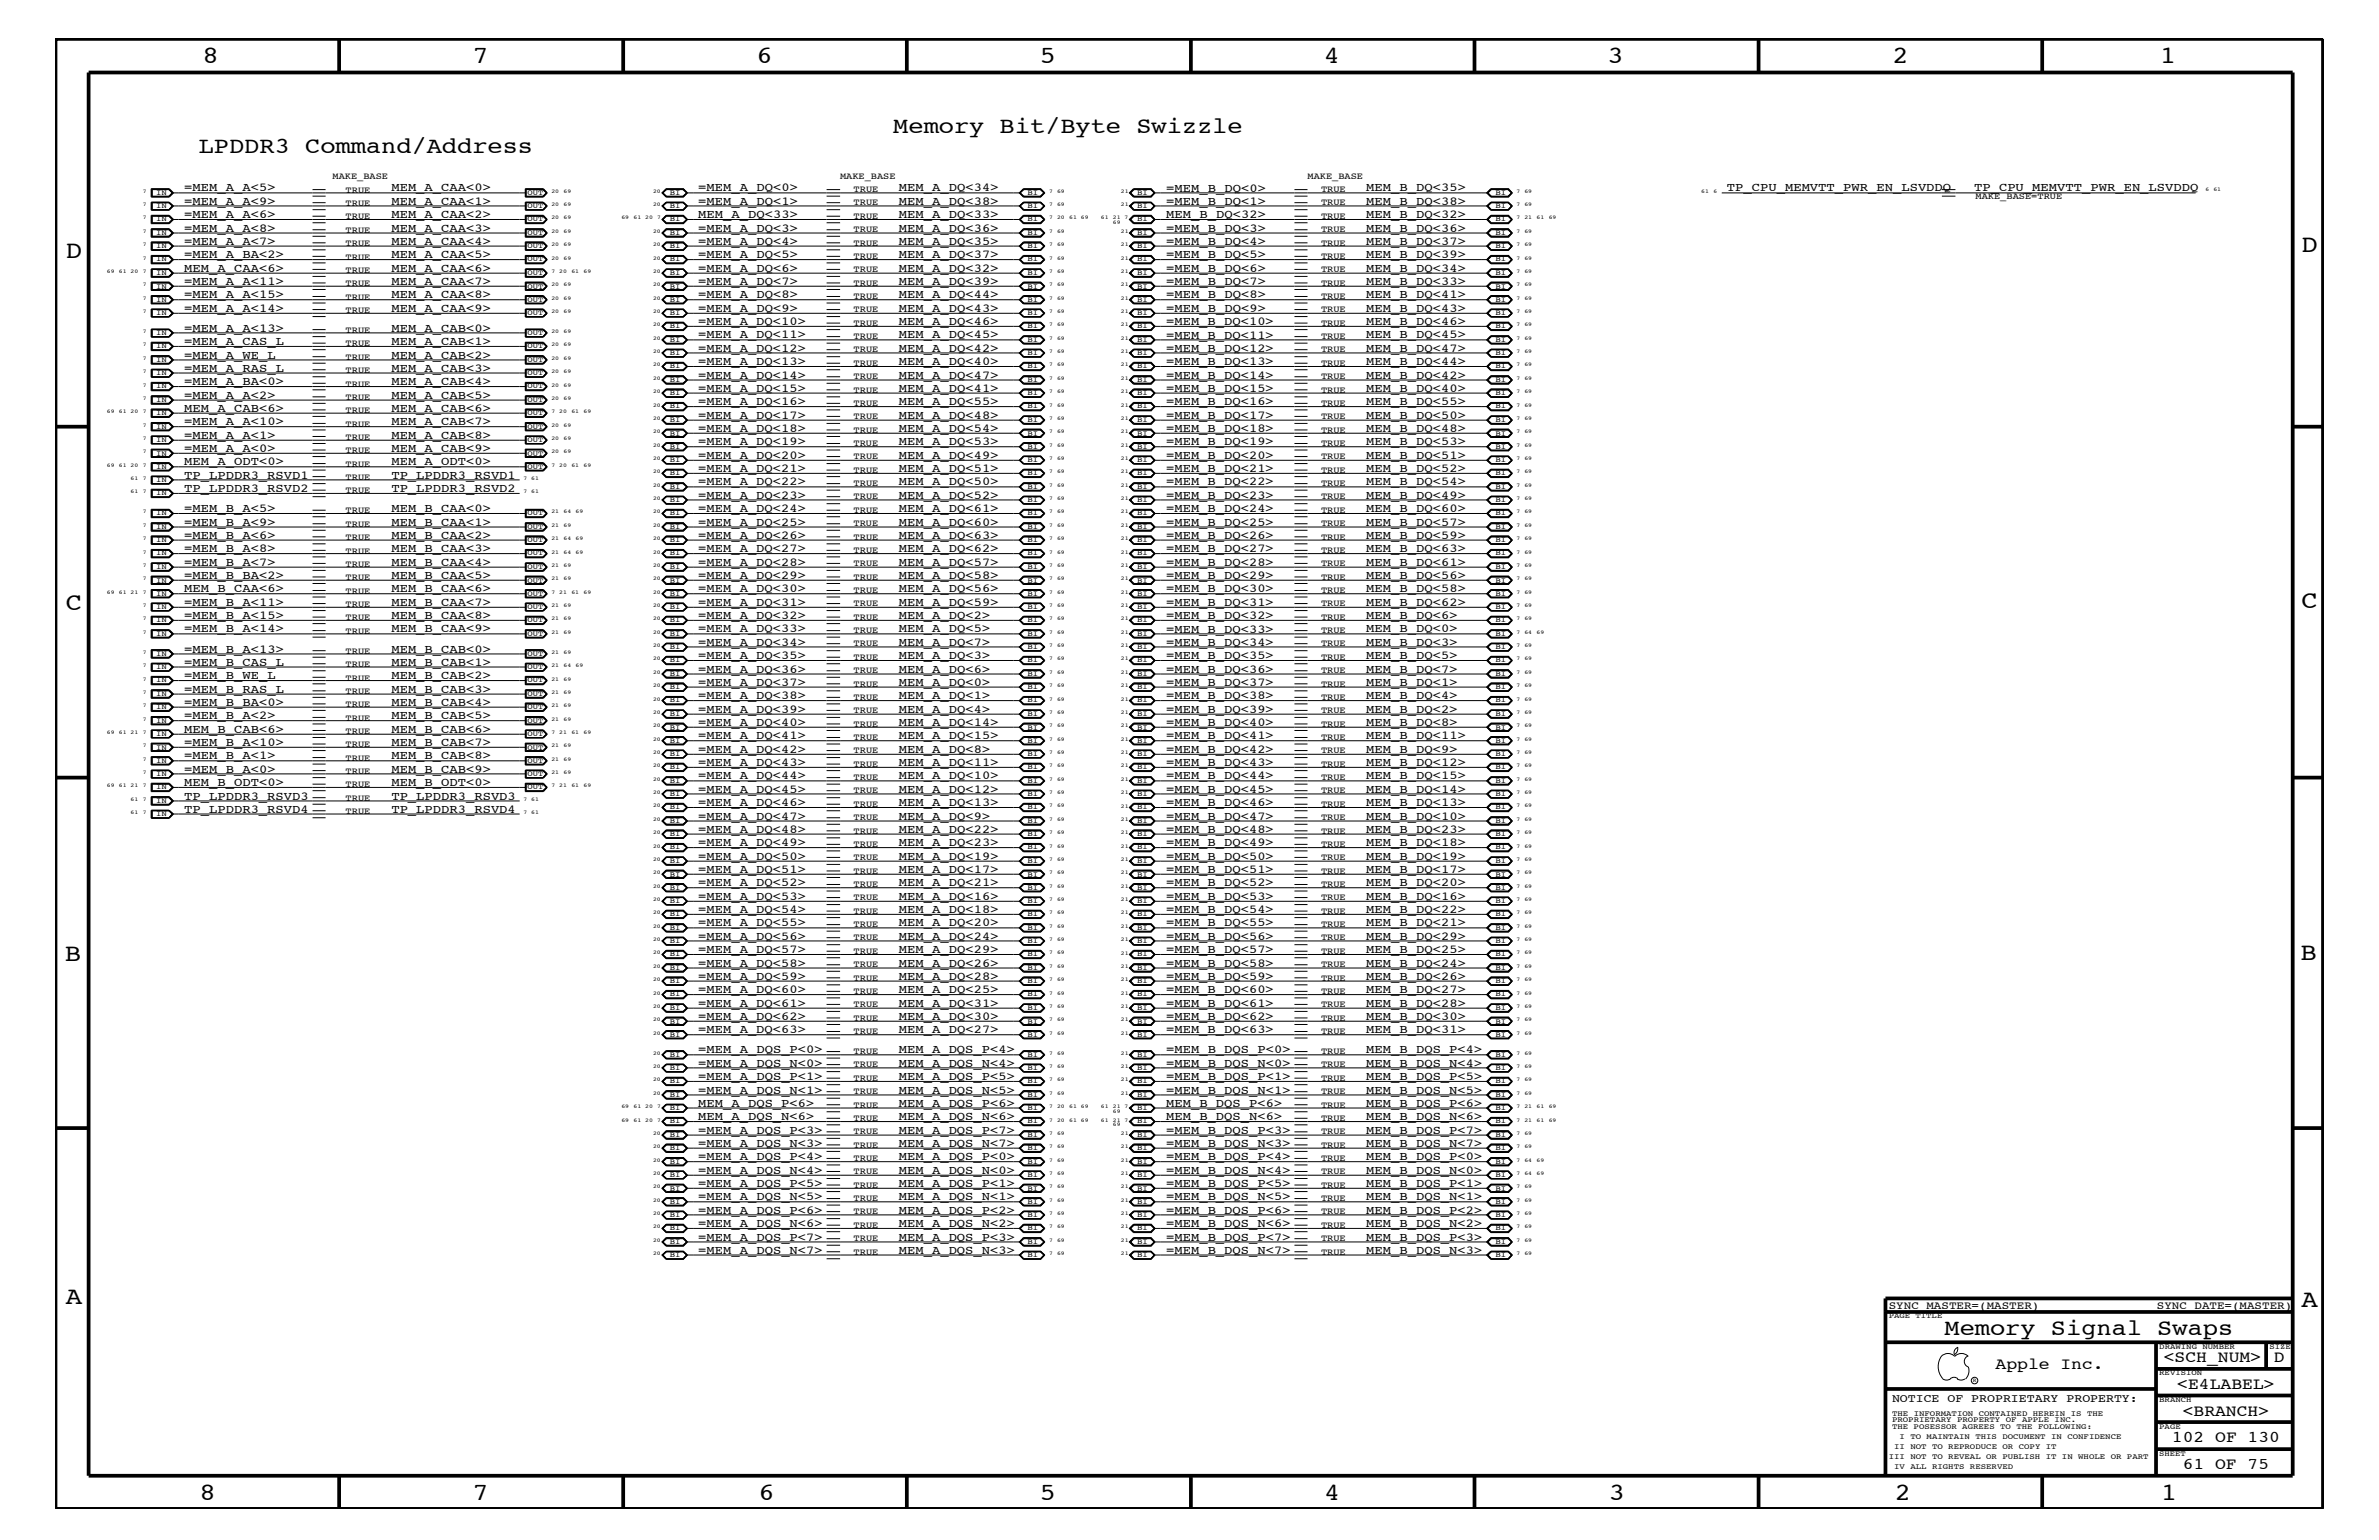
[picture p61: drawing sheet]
<svg xmlns="http://www.w3.org/2000/svg" width="432mm" height="279mm" viewBox="0 0 432 279" stroke-linecap="round" stroke-linejoin="round" font-family="sans-serif">
<defs><g id="words">
<g font-size="4.5">
<text x="36.7" y="11.5">8</text>
<text x="85.8" y="11.5">7</text>
<text x="137.3" y="11.5">6</text>
<text x="188.7" y="11.5">5</text>
<text x="240.3" y="11.5">4</text>
<text x="291.8" y="11.5">3</text>
<text x="343.5" y="11.5">2</text>
<text x="392" y="11.5">1</text>
<text x="11.9" y="46.8">D</text>
<text x="417.7" y="45.7">D</text>
<text x="11.9" y="110.6">C</text>
<text x="417.7" y="110.4">C</text>
<text x="11.8" y="174.3">B</text>
<text x="417.6" y="174.2">B</text>
<text x="11.9" y="236.7">A</text>
<text x="417.7" y="237.1">A</text>
<text x="36.2" y="272.1">8</text>
<text x="85.8" y="272.1">7</text>
<text x="137.7" y="272.1">6</text>
<text x="188.7" y="272.1">5</text>
<text x="240.4" y="272.1">4</text>
<text x="292" y="272.1">3</text>
<text x="343.9" y="272.1">2</text>
<text x="392.2" y="272.1">1</text>
</g>
<g font-size="4.1">
<text x="36.1" y="27.7">LPDDR3 Command/Address</text>
<text x="162.1" y="24.1">Memory Bit/Byte Swizzle</text>
<text x="352.9" y="242.3">Memory Signal Swaps</text>
</g>
<g font-size="3">
<text x="362.2" y="248.4">Apple Inc.</text>
<text x="392.7" y="247.1">&lt;SCH_NUM&gt;</text>
<text x="395.2" y="252">&lt;E4LABEL&gt;</text>
<text x="412.7" y="247.1">D</text>
<text x="396.2" y="256.8">&lt;BRANCH&gt;</text>
<text x="394.2" y="261.6">102 OF 130</text>
<text x="396.2" y="266.6">61 OF 75</text>
</g>
<g font-size="2.2">
<text x="33.4" y="34.7">=MEM_A_A&lt;5&gt;</text>
<text x="71" y="34.7">MEM_A_CAA&lt;0&gt;</text>
<text x="126.7" y="34.7">=MEM_A_DQ&lt;0&gt;</text>
<text x="163.2" y="34.7">MEM_A_DQ&lt;34&gt;</text>
<text x="211.7" y="34.7">=MEM_B_DQ&lt;0&gt;</text>
<text x="248" y="34.7">MEM_B_DQ&lt;35&gt;</text>
<text x="313.4" y="34.7">TP_CPU_MEMVTT_PWR_EN_LSVDDQ</text>
<text x="358.3" y="34.7">TP_CPU_MEMVTT_PWR_EN_LSVDDQ</text>
<text x="33.4" y="39.6">=MEM_A_A&lt;6&gt;</text>
<text x="33.4" y="37.2">=MEM_A_A&lt;9&gt;</text>
<text x="71" y="37.2">MEM_A_CAA&lt;1&gt;</text>
<text x="71" y="39.6">MEM_A_CAA&lt;2&gt;</text>
<text x="126.7" y="37.2">=MEM_A_DQ&lt;1&gt;</text>
<text x="126.7" y="39.6">MEM_A_DQ&lt;33&gt;</text>
<text x="163.2" y="39.6">MEM_A_DQ&lt;33&gt;</text>
<text x="163.2" y="37.2">MEM_A_DQ&lt;38&gt;</text>
<text x="211.7" y="39.6">MEM_B_DQ&lt;32&gt;</text>
<text x="211.7" y="37.2">=MEM_B_DQ&lt;1&gt;</text>
<text x="248" y="39.6">MEM_B_DQ&lt;32&gt;</text>
<text x="248" y="37.2">MEM_B_DQ&lt;38&gt;</text>
<text x="33.4" y="44.4">=MEM_A_A&lt;7&gt;</text>
<text x="33.4" y="46.8">=MEM_A_BA&lt;2&gt;</text>
<text x="33.4" y="42">=MEM_A_A&lt;8&gt;</text>
<text x="71" y="44.4">MEM_A_CAA&lt;4&gt;</text>
<text x="71" y="46.8">MEM_A_CAA&lt;5&gt;</text>
<text x="71" y="42">MEM_A_CAA&lt;3&gt;</text>
<text x="126.7" y="46.8">=MEM_A_DQ&lt;5&gt;</text>
<text x="126.7" y="44.4">=MEM_A_DQ&lt;4&gt;</text>
<text x="126.7" y="42">=MEM_A_DQ&lt;3&gt;</text>
<text x="163.2" y="44.4">MEM_A_DQ&lt;35&gt;</text>
<text x="163.2" y="42">MEM_A_DQ&lt;36&gt;</text>
<text x="163.2" y="46.8">MEM_A_DQ&lt;37&gt;</text>
<text x="211.7" y="46.8">=MEM_B_DQ&lt;5&gt;</text>
<text x="211.7" y="44.4">=MEM_B_DQ&lt;4&gt;</text>
<text x="211.7" y="42">=MEM_B_DQ&lt;3&gt;</text>
<text x="248" y="46.8">MEM_B_DQ&lt;39&gt;</text>
<text x="248" y="44.4">MEM_B_DQ&lt;37&gt;</text>
<text x="248" y="42">MEM_B_DQ&lt;36&gt;</text>
<text x="33.4" y="49.3">MEM_A_CAA&lt;6&gt;</text>
<text x="33.4" y="51.7">=MEM_A_A&lt;11&gt;</text>
<text x="71" y="51.7">MEM_A_CAA&lt;7&gt;</text>
<text x="71" y="49.3">MEM_A_CAA&lt;6&gt;</text>
<text x="126.7" y="51.7">=MEM_A_DQ&lt;7&gt;</text>
<text x="126.7" y="49.3">=MEM_A_DQ&lt;6&gt;</text>
<text x="163.2" y="49.3">MEM_A_DQ&lt;32&gt;</text>
<text x="163.2" y="51.7">MEM_A_DQ&lt;39&gt;</text>
<text x="211.7" y="51.7">=MEM_B_DQ&lt;7&gt;</text>
<text x="211.7" y="49.3">=MEM_B_DQ&lt;6&gt;</text>
<text x="248" y="49.3">MEM_B_DQ&lt;34&gt;</text>
<text x="248" y="51.7">MEM_B_DQ&lt;33&gt;</text>
<text x="33.4" y="54.1">=MEM_A_A&lt;15&gt;</text>
<text x="33.4" y="56.6">=MEM_A_A&lt;14&gt;</text>
<text x="71" y="54.1">MEM_A_CAA&lt;8&gt;</text>
<text x="71" y="56.6">MEM_A_CAA&lt;9&gt;</text>
<text x="126.7" y="54.1">=MEM_A_DQ&lt;8&gt;</text>
<text x="126.7" y="56.6">=MEM_A_DQ&lt;9&gt;</text>
<text x="126.7" y="59">=MEM_A_DQ&lt;10&gt;</text>
<text x="163.2" y="54.1">MEM_A_DQ&lt;44&gt;</text>
<text x="163.2" y="56.6">MEM_A_DQ&lt;43&gt;</text>
<text x="163.2" y="59">MEM_A_DQ&lt;46&gt;</text>
<text x="211.7" y="56.6">=MEM_B_DQ&lt;9&gt;</text>
<text x="211.7" y="54.1">=MEM_B_DQ&lt;8&gt;</text>
<text x="211.7" y="59">=MEM_B_DQ&lt;10&gt;</text>
<text x="248" y="56.6">MEM_B_DQ&lt;43&gt;</text>
<text x="248" y="54.1">MEM_B_DQ&lt;41&gt;</text>
<text x="248" y="59">MEM_B_DQ&lt;46&gt;</text>
<text x="33.4" y="65.1">=MEM_A_WE_L</text>
<text x="33.4" y="62.6">=MEM_A_CAS_L</text>
<text x="33.4" y="60.2">=MEM_A_A&lt;13&gt;</text>
<text x="71" y="65.1">MEM_A_CAB&lt;2&gt;</text>
<text x="71" y="60.2">MEM_A_CAB&lt;0&gt;</text>
<text x="71" y="62.6">MEM_A_CAB&lt;1&gt;</text>
<text x="126.7" y="61.4">=MEM_A_DQ&lt;11&gt;</text>
<text x="126.7" y="63.9">=MEM_A_DQ&lt;12&gt;</text>
<text x="163.2" y="63.9">MEM_A_DQ&lt;42&gt;</text>
<text x="163.2" y="61.4">MEM_A_DQ&lt;45&gt;</text>
<text x="211.7" y="61.4">=MEM_B_DQ&lt;11&gt;</text>
<text x="211.7" y="63.9">=MEM_B_DQ&lt;12&gt;</text>
<text x="248" y="63.9">MEM_B_DQ&lt;47&gt;</text>
<text x="248" y="61.4">MEM_B_DQ&lt;45&gt;</text>
<text x="33.4" y="69.9">=MEM_A_BA&lt;0&gt;</text>
<text x="33.4" y="67.5">=MEM_A_RAS_L</text>
<text x="71" y="67.5">MEM_A_CAB&lt;3&gt;</text>
<text x="71" y="69.9">MEM_A_CAB&lt;4&gt;</text>
<text x="126.7" y="68.7">=MEM_A_DQ&lt;14&gt;</text>
<text x="126.7" y="71.1">=MEM_A_DQ&lt;15&gt;</text>
<text x="126.7" y="66.2">=MEM_A_DQ&lt;13&gt;</text>
<text x="163.2" y="71.1">MEM_A_DQ&lt;41&gt;</text>
<text x="163.2" y="66.2">MEM_A_DQ&lt;40&gt;</text>
<text x="163.2" y="68.7">MEM_A_DQ&lt;47&gt;</text>
<text x="211.7" y="68.7">=MEM_B_DQ&lt;14&gt;</text>
<text x="211.7" y="71.1">=MEM_B_DQ&lt;15&gt;</text>
<text x="211.7" y="66.2">=MEM_B_DQ&lt;13&gt;</text>
<text x="248" y="71.1">MEM_B_DQ&lt;40&gt;</text>
<text x="248" y="66.2">MEM_B_DQ&lt;44&gt;</text>
<text x="248" y="68.7">MEM_B_DQ&lt;42&gt;</text>
<text x="33.4" y="77.2">=MEM_A_A&lt;10&gt;</text>
<text x="33.4" y="72.3">=MEM_A_A&lt;2&gt;</text>
<text x="33.4" y="74.7">MEM_A_CAB&lt;6&gt;</text>
<text x="71" y="74.7">MEM_A_CAB&lt;6&gt;</text>
<text x="71" y="77.2">MEM_A_CAB&lt;7&gt;</text>
<text x="71" y="72.3">MEM_A_CAB&lt;5&gt;</text>
<text x="126.7" y="73.5">=MEM_A_DQ&lt;16&gt;</text>
<text x="126.7" y="76">=MEM_A_DQ&lt;17&gt;</text>
<text x="163.2" y="76">MEM_A_DQ&lt;48&gt;</text>
<text x="163.2" y="73.5">MEM_A_DQ&lt;55&gt;</text>
<text x="211.7" y="73.5">=MEM_B_DQ&lt;16&gt;</text>
<text x="211.7" y="76">=MEM_B_DQ&lt;17&gt;</text>
<text x="248" y="76">MEM_B_DQ&lt;50&gt;</text>
<text x="248" y="73.5">MEM_B_DQ&lt;55&gt;</text>
<text x="33.4" y="79.6">=MEM_A_A&lt;1&gt;</text>
<text x="33.4" y="82">=MEM_A_A&lt;0&gt;</text>
<text x="71" y="79.6">MEM_A_CAB&lt;8&gt;</text>
<text x="71" y="82">MEM_A_CAB&lt;9&gt;</text>
<text x="126.7" y="78.3">=MEM_A_DQ&lt;18&gt;</text>
<text x="126.7" y="80.8">=MEM_A_DQ&lt;19&gt;</text>
<text x="126.7" y="83.3">=MEM_A_DQ&lt;20&gt;</text>
<text x="163.2" y="78.3">MEM_A_DQ&lt;54&gt;</text>
<text x="163.2" y="80.8">MEM_A_DQ&lt;53&gt;</text>
<text x="163.2" y="83.3">MEM_A_DQ&lt;49&gt;</text>
<text x="211.7" y="78.3">=MEM_B_DQ&lt;18&gt;</text>
<text x="211.7" y="80.8">=MEM_B_DQ&lt;19&gt;</text>
<text x="211.7" y="83.3">=MEM_B_DQ&lt;20&gt;</text>
<text x="248" y="80.8">MEM_B_DQ&lt;53&gt;</text>
<text x="248" y="83.3">MEM_B_DQ&lt;51&gt;</text>
<text x="248" y="78.3">MEM_B_DQ&lt;48&gt;</text>
<text x="33.4" y="89.3">TP_LPDDR3_RSVD2</text>
<text x="33.4" y="84.4">MEM_A_ODT&lt;0&gt;</text>
<text x="33.4" y="86.9">TP_LPDDR3_RSVD1</text>
<text x="71" y="89.3">TP_LPDDR3_RSVD2</text>
<text x="71" y="86.9">TP_LPDDR3_RSVD1</text>
<text x="71" y="84.4">MEM_A_ODT&lt;0&gt;</text>
<text x="126.7" y="85.6">=MEM_A_DQ&lt;21&gt;</text>
<text x="126.7" y="88.1">=MEM_A_DQ&lt;22&gt;</text>
<text x="163.2" y="88.1">MEM_A_DQ&lt;50&gt;</text>
<text x="163.2" y="85.6">MEM_A_DQ&lt;51&gt;</text>
<text x="211.7" y="88.1">=MEM_B_DQ&lt;22&gt;</text>
<text x="211.7" y="85.6">=MEM_B_DQ&lt;21&gt;</text>
<text x="248" y="85.6">MEM_B_DQ&lt;52&gt;</text>
<text x="248" y="88.1">MEM_B_DQ&lt;54&gt;</text>
<text x="33.4" y="95.4">=MEM_B_A&lt;9&gt;</text>
<text x="33.4" y="92.9">=MEM_B_A&lt;5&gt;</text>
<text x="71" y="92.9">MEM_B_CAA&lt;0&gt;</text>
<text x="71" y="95.4">MEM_B_CAA&lt;1&gt;</text>
<text x="126.7" y="90.5">=MEM_A_DQ&lt;23&gt;</text>
<text x="126.7" y="92.9">=MEM_A_DQ&lt;24&gt;</text>
<text x="126.7" y="95.4">=MEM_A_DQ&lt;25&gt;</text>
<text x="163.2" y="95.4">MEM_A_DQ&lt;60&gt;</text>
<text x="163.2" y="92.9">MEM_A_DQ&lt;61&gt;</text>
<text x="163.2" y="90.5">MEM_A_DQ&lt;52&gt;</text>
<text x="211.7" y="90.5">=MEM_B_DQ&lt;23&gt;</text>
<text x="211.7" y="92.9">=MEM_B_DQ&lt;24&gt;</text>
<text x="211.7" y="95.4">=MEM_B_DQ&lt;25&gt;</text>
<text x="248" y="95.4">MEM_B_DQ&lt;57&gt;</text>
<text x="248" y="92.9">MEM_B_DQ&lt;60&gt;</text>
<text x="248" y="90.5">MEM_B_DQ&lt;49&gt;</text>
<text x="33.4" y="97.7">=MEM_B_A&lt;6&gt;</text>
<text x="33.4" y="100.2">=MEM_B_A&lt;8&gt;</text>
<text x="71" y="97.7">MEM_B_CAA&lt;2&gt;</text>
<text x="71" y="100.2">MEM_B_CAA&lt;3&gt;</text>
<text x="126.7" y="100.2">=MEM_A_DQ&lt;27&gt;</text>
<text x="126.7" y="97.7">=MEM_A_DQ&lt;26&gt;</text>
<text x="163.2" y="97.7">MEM_A_DQ&lt;63&gt;</text>
<text x="163.2" y="100.2">MEM_A_DQ&lt;62&gt;</text>
<text x="211.7" y="97.7">=MEM_B_DQ&lt;26&gt;</text>
<text x="211.7" y="100.2">=MEM_B_DQ&lt;27&gt;</text>
<text x="248" y="100.2">MEM_B_DQ&lt;63&gt;</text>
<text x="248" y="97.7">MEM_B_DQ&lt;59&gt;</text>
<text x="33.4" y="105">=MEM_B_BA&lt;2&gt;</text>
<text x="33.4" y="107.5">MEM_B_CAA&lt;6&gt;</text>
<text x="33.4" y="102.6">=MEM_B_A&lt;7&gt;</text>
<text x="71" y="102.6">MEM_B_CAA&lt;4&gt;</text>
<text x="71" y="105">MEM_B_CAA&lt;5&gt;</text>
<text x="71" y="107.5">MEM_B_CAA&lt;6&gt;</text>
<text x="126.7" y="107.5">=MEM_A_DQ&lt;30&gt;</text>
<text x="126.7" y="102.6">=MEM_A_DQ&lt;28&gt;</text>
<text x="126.7" y="105">=MEM_A_DQ&lt;29&gt;</text>
<text x="163.2" y="102.6">MEM_A_DQ&lt;57&gt;</text>
<text x="163.2" y="105">MEM_A_DQ&lt;58&gt;</text>
<text x="163.2" y="107.5">MEM_A_DQ&lt;56&gt;</text>
<text x="211.7" y="105">=MEM_B_DQ&lt;29&gt;</text>
<text x="211.7" y="107.5">=MEM_B_DQ&lt;30&gt;</text>
<text x="211.7" y="102.6">=MEM_B_DQ&lt;28&gt;</text>
<text x="248" y="107.5">MEM_B_DQ&lt;58&gt;</text>
<text x="248" y="105">MEM_B_DQ&lt;56&gt;</text>
<text x="248" y="102.6">MEM_B_DQ&lt;61&gt;</text>
<text x="33.4" y="109.9">=MEM_B_A&lt;11&gt;</text>
<text x="33.4" y="112.3">=MEM_B_A&lt;15&gt;</text>
<text x="71" y="112.3">MEM_B_CAA&lt;8&gt;</text>
<text x="71" y="109.9">MEM_B_CAA&lt;7&gt;</text>
<text x="126.7" y="109.9">=MEM_A_DQ&lt;31&gt;</text>
<text x="126.7" y="112.3">=MEM_A_DQ&lt;32&gt;</text>
<text x="163.2" y="109.9">MEM_A_DQ&lt;59&gt;</text>
<text x="163.2" y="112.3">MEM_A_DQ&lt;2&gt;</text>
<text x="211.7" y="109.9">=MEM_B_DQ&lt;31&gt;</text>
<text x="211.7" y="112.3">=MEM_B_DQ&lt;32&gt;</text>
<text x="248" y="112.3">MEM_B_DQ&lt;6&gt;</text>
<text x="248" y="109.9">MEM_B_DQ&lt;62&gt;</text>
<text x="33.4" y="118.4">=MEM_B_A&lt;13&gt;</text>
<text x="33.4" y="114.8">=MEM_B_A&lt;14&gt;</text>
<text x="71" y="114.8">MEM_B_CAA&lt;9&gt;</text>
<text x="71" y="118.4">MEM_B_CAB&lt;0&gt;</text>
<text x="126.7" y="114.7">=MEM_A_DQ&lt;33&gt;</text>
<text x="126.7" y="117.2">=MEM_A_DQ&lt;34&gt;</text>
<text x="126.7" y="119.6">=MEM_A_DQ&lt;35&gt;</text>
<text x="163.2" y="119.6">MEM_A_DQ&lt;3&gt;</text>
<text x="163.2" y="114.8">MEM_A_DQ&lt;5&gt;</text>
<text x="163.2" y="117.2">MEM_A_DQ&lt;7&gt;</text>
<text x="211.7" y="114.8">=MEM_B_DQ&lt;33&gt;</text>
<text x="211.7" y="119.6">=MEM_B_DQ&lt;35&gt;</text>
<text x="211.7" y="117.2">=MEM_B_DQ&lt;34&gt;</text>
<text x="248" y="119.6">MEM_B_DQ&lt;5&gt;</text>
<text x="248" y="114.8">MEM_B_DQ&lt;0&gt;</text>
<text x="248" y="117.2">MEM_B_DQ&lt;3&gt;</text>
<text x="33.4" y="123.2">=MEM_B_WE_L</text>
<text x="33.4" y="125.7">=MEM_B_RAS_L</text>
<text x="33.4" y="120.8">=MEM_B_CAS_L</text>
<text x="71" y="125.7">MEM_B_CAB&lt;3&gt;</text>
<text x="71" y="120.8">MEM_B_CAB&lt;1&gt;</text>
<text x="71" y="123.2">MEM_B_CAB&lt;2&gt;</text>
<text x="126.7" y="122">=MEM_A_DQ&lt;36&gt;</text>
<text x="126.7" y="124.4">=MEM_A_DQ&lt;37&gt;</text>
<text x="163.2" y="124.4">MEM_A_DQ&lt;0&gt;</text>
<text x="163.2" y="122">MEM_A_DQ&lt;6&gt;</text>
<text x="211.7" y="124.4">=MEM_B_DQ&lt;37&gt;</text>
<text x="211.7" y="122">=MEM_B_DQ&lt;36&gt;</text>
<text x="248" y="122">MEM_B_DQ&lt;7&gt;</text>
<text x="248" y="124.4">MEM_B_DQ&lt;1&gt;</text>
<text x="33.4" y="130.5">=MEM_B_A&lt;2&gt;</text>
<text x="33.4" y="128">=MEM_B_BA&lt;0&gt;</text>
<text x="71" y="128">MEM_B_CAB&lt;4&gt;</text>
<text x="71" y="130.5">MEM_B_CAB&lt;5&gt;</text>
<text x="126.7" y="126.9">=MEM_A_DQ&lt;38&gt;</text>
<text x="126.7" y="131.7">=MEM_A_DQ&lt;40&gt;</text>
<text x="126.7" y="129.3">=MEM_A_DQ&lt;39&gt;</text>
<text x="163.2" y="129.3">MEM_A_DQ&lt;4&gt;</text>
<text x="163.2" y="131.7">MEM_A_DQ&lt;14&gt;</text>
<text x="163.2" y="126.9">MEM_A_DQ&lt;1&gt;</text>
<text x="211.7" y="131.7">=MEM_B_DQ&lt;40&gt;</text>
<text x="211.7" y="129.3">=MEM_B_DQ&lt;39&gt;</text>
<text x="211.7" y="126.9">=MEM_B_DQ&lt;38&gt;</text>
<text x="248" y="131.7">MEM_B_DQ&lt;8&gt;</text>
<text x="248" y="129.3">MEM_B_DQ&lt;2&gt;</text>
<text x="248" y="126.9">MEM_B_DQ&lt;4&gt;</text>
<text x="33.4" y="135.3">=MEM_B_A&lt;10&gt;</text>
<text x="33.4" y="133">MEM_B_CAB&lt;6&gt;</text>
<text x="33.4" y="137.8">=MEM_B_A&lt;1&gt;</text>
<text x="71" y="137.8">MEM_B_CAB&lt;8&gt;</text>
<text x="71" y="135.3">MEM_B_CAB&lt;7&gt;</text>
<text x="71" y="133">MEM_B_CAB&lt;6&gt;</text>
<text x="126.7" y="134.1">=MEM_A_DQ&lt;41&gt;</text>
<text x="126.7" y="136.6">=MEM_A_DQ&lt;42&gt;</text>
<text x="163.2" y="136.6">MEM_A_DQ&lt;8&gt;</text>
<text x="163.2" y="134.1">MEM_A_DQ&lt;15&gt;</text>
<text x="211.7" y="134.1">=MEM_B_DQ&lt;41&gt;</text>
<text x="211.7" y="136.6">=MEM_B_DQ&lt;42&gt;</text>
<text x="248" y="136.6">MEM_B_DQ&lt;9&gt;</text>
<text x="248" y="134.1">MEM_B_DQ&lt;11&gt;</text>
<text x="33.4" y="142.6">MEM_B_ODT&lt;0&gt;</text>
<text x="33.4" y="140.2">=MEM_B_A&lt;0&gt;</text>
<text x="71" y="140.2">MEM_B_CAB&lt;9&gt;</text>
<text x="71" y="142.6">MEM_B_ODT&lt;0&gt;</text>
<text x="126.7" y="143.9">=MEM_A_DQ&lt;45&gt;</text>
<text x="126.7" y="141.4">=MEM_A_DQ&lt;44&gt;</text>
<text x="126.7" y="139">=MEM_A_DQ&lt;43&gt;</text>
<text x="163.2" y="143.9">MEM_A_DQ&lt;12&gt;</text>
<text x="163.2" y="141.4">MEM_A_DQ&lt;10&gt;</text>
<text x="163.2" y="139">MEM_A_DQ&lt;11&gt;</text>
<text x="211.7" y="139">=MEM_B_DQ&lt;43&gt;</text>
<text x="211.7" y="141.4">=MEM_B_DQ&lt;44&gt;</text>
<text x="211.7" y="143.9">=MEM_B_DQ&lt;45&gt;</text>
<text x="248" y="139">MEM_B_DQ&lt;12&gt;</text>
<text x="248" y="141.4">MEM_B_DQ&lt;15&gt;</text>
<text x="248" y="143.9">MEM_B_DQ&lt;14&gt;</text>
<text x="33.4" y="147.5">TP_LPDDR3_RSVD4</text>
<text x="33.4" y="145.1">TP_LPDDR3_RSVD3</text>
<text x="71" y="147.5">TP_LPDDR3_RSVD4</text>
<text x="71" y="145.1">TP_LPDDR3_RSVD3</text>
<text x="126.7" y="146.2">=MEM_A_DQ&lt;46&gt;</text>
<text x="126.7" y="148.7">=MEM_A_DQ&lt;47&gt;</text>
<text x="163.2" y="146.2">MEM_A_DQ&lt;13&gt;</text>
<text x="163.2" y="148.7">MEM_A_DQ&lt;9&gt;</text>
<text x="211.7" y="146.2">=MEM_B_DQ&lt;46&gt;</text>
<text x="211.7" y="148.7">=MEM_B_DQ&lt;47&gt;</text>
<text x="248" y="146.2">MEM_B_DQ&lt;13&gt;</text>
<text x="248" y="148.7">MEM_B_DQ&lt;10&gt;</text>
<text x="126.7" y="151.1">=MEM_A_DQ&lt;48&gt;</text>
<text x="126.7" y="153.5">=MEM_A_DQ&lt;49&gt;</text>
<text x="126.7" y="156">=MEM_A_DQ&lt;50&gt;</text>
<text x="163.2" y="153.5">MEM_A_DQ&lt;23&gt;</text>
<text x="163.2" y="151.1">MEM_A_DQ&lt;22&gt;</text>
<text x="163.2" y="156">MEM_A_DQ&lt;19&gt;</text>
<text x="211.7" y="156">=MEM_B_DQ&lt;50&gt;</text>
<text x="211.7" y="151.1">=MEM_B_DQ&lt;48&gt;</text>
<text x="211.7" y="153.5">=MEM_B_DQ&lt;49&gt;</text>
<text x="248" y="153.5">MEM_B_DQ&lt;18&gt;</text>
<text x="248" y="156">MEM_B_DQ&lt;19&gt;</text>
<text x="248" y="151.1">MEM_B_DQ&lt;23&gt;</text>
<text x="126.7" y="158.4">=MEM_A_DQ&lt;51&gt;</text>
<text x="126.7" y="160.8">=MEM_A_DQ&lt;52&gt;</text>
<text x="163.2" y="160.8">MEM_A_DQ&lt;21&gt;</text>
<text x="163.2" y="158.4">MEM_A_DQ&lt;17&gt;</text>
<text x="211.7" y="158.4">=MEM_B_DQ&lt;51&gt;</text>
<text x="211.7" y="160.8">=MEM_B_DQ&lt;52&gt;</text>
<text x="248" y="158.4">MEM_B_DQ&lt;17&gt;</text>
<text x="248" y="160.8">MEM_B_DQ&lt;20&gt;</text>
<text x="126.7" y="165.6">=MEM_A_DQ&lt;54&gt;</text>
<text x="126.7" y="163.3">=MEM_A_DQ&lt;53&gt;</text>
<text x="163.2" y="165.6">MEM_A_DQ&lt;18&gt;</text>
<text x="163.2" y="163.3">MEM_A_DQ&lt;16&gt;</text>
<text x="211.7" y="163.3">=MEM_B_DQ&lt;53&gt;</text>
<text x="211.7" y="165.6">=MEM_B_DQ&lt;54&gt;</text>
<text x="248" y="165.6">MEM_B_DQ&lt;22&gt;</text>
<text x="248" y="163.3">MEM_B_DQ&lt;16&gt;</text>
<text x="126.7" y="168.1">=MEM_A_DQ&lt;55&gt;</text>
<text x="126.7" y="170.5">=MEM_A_DQ&lt;56&gt;</text>
<text x="126.7" y="172.9">=MEM_A_DQ&lt;57&gt;</text>
<text x="163.2" y="170.5">MEM_A_DQ&lt;24&gt;</text>
<text x="163.2" y="172.9">MEM_A_DQ&lt;29&gt;</text>
<text x="163.2" y="168.1">MEM_A_DQ&lt;20&gt;</text>
<text x="211.7" y="172.9">=MEM_B_DQ&lt;57&gt;</text>
<text x="211.7" y="170.5">=MEM_B_DQ&lt;56&gt;</text>
<text x="211.7" y="168.1">=MEM_B_DQ&lt;55&gt;</text>
<text x="248" y="172.9">MEM_B_DQ&lt;25&gt;</text>
<text x="248" y="168.1">MEM_B_DQ&lt;21&gt;</text>
<text x="248" y="170.5">MEM_B_DQ&lt;29&gt;</text>
<text x="126.7" y="175.4">=MEM_A_DQ&lt;58&gt;</text>
<text x="126.7" y="177.7">=MEM_A_DQ&lt;59&gt;</text>
<text x="163.2" y="175.4">MEM_A_DQ&lt;26&gt;</text>
<text x="163.2" y="177.7">MEM_A_DQ&lt;28&gt;</text>
<text x="211.7" y="177.7">=MEM_B_DQ&lt;59&gt;</text>
<text x="211.7" y="175.4">=MEM_B_DQ&lt;58&gt;</text>
<text x="248" y="175.4">MEM_B_DQ&lt;24&gt;</text>
<text x="248" y="177.7">MEM_B_DQ&lt;26&gt;</text>
<text x="126.7" y="182.7">=MEM_A_DQ&lt;61&gt;</text>
<text x="126.7" y="180.2">=MEM_A_DQ&lt;60&gt;</text>
<text x="126.7" y="185">=MEM_A_DQ&lt;62&gt;</text>
<text x="163.2" y="180.2">MEM_A_DQ&lt;25&gt;</text>
<text x="163.2" y="182.7">MEM_A_DQ&lt;31&gt;</text>
<text x="163.2" y="185">MEM_A_DQ&lt;30&gt;</text>
<text x="211.7" y="180.2">=MEM_B_DQ&lt;60&gt;</text>
<text x="211.7" y="185">=MEM_B_DQ&lt;62&gt;</text>
<text x="211.7" y="182.7">=MEM_B_DQ&lt;61&gt;</text>
<text x="248" y="185">MEM_B_DQ&lt;30&gt;</text>
<text x="248" y="182.7">MEM_B_DQ&lt;28&gt;</text>
<text x="248" y="180.2">MEM_B_DQ&lt;27&gt;</text>
<text x="126.7" y="191.1">=MEM_A_DQS_P&lt;0&gt;</text>
<text x="126.7" y="187.5">=MEM_A_DQ&lt;63&gt;</text>
<text x="163.2" y="187.5">MEM_A_DQ&lt;27&gt;</text>
<text x="163.2" y="191.1">MEM_A_DQS_P&lt;4&gt;</text>
<text x="211.7" y="187.5">=MEM_B_DQ&lt;63&gt;</text>
<text x="211.7" y="191.1">=MEM_B_DQS_P&lt;0&gt;</text>
<text x="248" y="187.5">MEM_B_DQ&lt;31&gt;</text>
<text x="248" y="191.1">MEM_B_DQS_P&lt;4&gt;</text>
<text x="126.7" y="193.6">=MEM_A_DQS_N&lt;0&gt;</text>
<text x="126.7" y="195.9">=MEM_A_DQS_P&lt;1&gt;</text>
<text x="163.2" y="195.9">MEM_A_DQS_P&lt;5&gt;</text>
<text x="163.2" y="193.6">MEM_A_DQS_N&lt;4&gt;</text>
<text x="211.7" y="195.9">=MEM_B_DQS_P&lt;1&gt;</text>
<text x="211.7" y="193.6">=MEM_B_DQS_N&lt;0&gt;</text>
<text x="248" y="195.9">MEM_B_DQS_P&lt;5&gt;</text>
<text x="248" y="193.6">MEM_B_DQS_N&lt;4&gt;</text>
<text x="126.7" y="198.4">=MEM_A_DQS_N&lt;1&gt;</text>
<text x="126.7" y="200.9">MEM_A_DQS_P&lt;6&gt;</text>
<text x="126.7" y="203.2">MEM_A_DQS_N&lt;6&gt;</text>
<text x="163.2" y="203.2">MEM_A_DQS_N&lt;6&gt;</text>
<text x="163.2" y="200.9">MEM_A_DQS_P&lt;6&gt;</text>
<text x="163.2" y="198.4">MEM_A_DQS_N&lt;5&gt;</text>
<text x="211.7" y="203.2">MEM_B_DQS_N&lt;6&gt;</text>
<text x="211.7" y="200.9">MEM_B_DQS_P&lt;6&gt;</text>
<text x="211.7" y="198.4">=MEM_B_DQS_N&lt;1&gt;</text>
<text x="248" y="203.2">MEM_B_DQS_N&lt;6&gt;</text>
<text x="248" y="200.9">MEM_B_DQS_P&lt;6&gt;</text>
<text x="248" y="198.4">MEM_B_DQS_N&lt;5&gt;</text>
<text x="126.7" y="205.7">=MEM_A_DQS_P&lt;3&gt;</text>
<text x="126.7" y="208.1">=MEM_A_DQS_N&lt;3&gt;</text>
<text x="163.2" y="205.7">MEM_A_DQS_P&lt;7&gt;</text>
<text x="163.2" y="208.1">MEM_A_DQS_N&lt;7&gt;</text>
<text x="211.7" y="208.1">=MEM_B_DQS_N&lt;3&gt;</text>
<text x="211.7" y="205.7">=MEM_B_DQS_P&lt;3&gt;</text>
<text x="248" y="205.7">MEM_B_DQS_P&lt;7&gt;</text>
<text x="248" y="208.1">MEM_B_DQS_N&lt;7&gt;</text>
<text x="126.7" y="210.5">=MEM_A_DQS_P&lt;4&gt;</text>
<text x="126.7" y="213">=MEM_A_DQS_N&lt;4&gt;</text>
<text x="126.7" y="215.3">=MEM_A_DQS_P&lt;5&gt;</text>
<text x="163.2" y="215.3">MEM_A_DQS_P&lt;1&gt;</text>
<text x="163.2" y="213">MEM_A_DQS_N&lt;0&gt;</text>
<text x="163.2" y="210.5">MEM_A_DQS_P&lt;0&gt;</text>
<text x="211.7" y="215.3">=MEM_B_DQS_P&lt;5&gt;</text>
<text x="211.7" y="213">=MEM_B_DQS_N&lt;4&gt;</text>
<text x="211.7" y="210.5">=MEM_B_DQS_P&lt;4&gt;</text>
<text x="248" y="215.3">MEM_B_DQS_P&lt;1&gt;</text>
<text x="248" y="210.5">MEM_B_DQS_P&lt;0&gt;</text>
<text x="248" y="213">MEM_B_DQS_N&lt;0&gt;</text>
<text x="126.7" y="217.8">=MEM_A_DQS_N&lt;5&gt;</text>
<text x="126.7" y="220.2">=MEM_A_DQS_P&lt;6&gt;</text>
<text x="163.2" y="220.2">MEM_A_DQS_P&lt;2&gt;</text>
<text x="163.2" y="217.8">MEM_A_DQS_N&lt;1&gt;</text>
<text x="211.7" y="220.2">=MEM_B_DQS_P&lt;6&gt;</text>
<text x="211.7" y="217.8">=MEM_B_DQS_N&lt;5&gt;</text>
<text x="248" y="220.2">MEM_B_DQS_P&lt;2&gt;</text>
<text x="248" y="217.8">MEM_B_DQS_N&lt;1&gt;</text>
<text x="126.7" y="222.6">=MEM_A_DQS_N&lt;6&gt;</text>
<text x="126.7" y="225.1">=MEM_A_DQS_P&lt;7&gt;</text>
<text x="126.7" y="227.5">=MEM_A_DQS_N&lt;7&gt;</text>
<text x="163.2" y="227.5">MEM_A_DQS_N&lt;3&gt;</text>
<text x="163.2" y="225.1">MEM_A_DQS_P&lt;3&gt;</text>
<text x="163.2" y="222.6">MEM_A_DQS_N&lt;2&gt;</text>
<text x="211.7" y="225.1">=MEM_B_DQS_P&lt;7&gt;</text>
<text x="211.7" y="227.5">=MEM_B_DQS_N&lt;7&gt;</text>
<text x="211.7" y="222.6">=MEM_B_DQS_N&lt;6&gt;</text>
<text x="248" y="227.5">MEM_B_DQS_N&lt;3&gt;</text>
<text x="248" y="225.1">MEM_B_DQS_P&lt;3&gt;</text>
<text x="248" y="222.6">MEM_B_DQS_N&lt;2&gt;</text>
</g>
<text font-size="2.1" x="343.4" y="254.4">NOTICE OF PROPRIETARY PROPERTY:</text>
<g font-size="2">
<text x="342.8" y="237.4">SYNC_MASTER=(MASTER)</text>
<text x="391.5" y="237.4">SYNC_DATE=(MASTER)</text>
</g>
<g font-size="1.7">
<text x="60.4" y="32.5">MAKE_BASE</text>
<text x="62.7" y="35">TRUE</text>
<text x="152.5" y="32.5">MAKE_BASE</text>
<text x="154.9" y="34.8">TRUE</text>
<text x="237.3" y="32.5">MAKE_BASE</text>
<text x="239.8" y="34.8">TRUE</text>
<text x="62.7" y="37.4">TRUE</text>
<text x="62.7" y="39.8">TRUE</text>
<text x="154.9" y="39.7">TRUE</text>
<text x="154.9" y="37.3">TRUE</text>
<text x="239.8" y="39.7">TRUE</text>
<text x="239.8" y="37.3">TRUE</text>
<text x="358.6" y="36.2">MAKE_BASE=TRUE</text>
<text x="62.7" y="44.6">TRUE</text>
<text x="62.7" y="47.1">TRUE</text>
<text x="62.7" y="42.3">TRUE</text>
<text x="154.9" y="44.6">TRUE</text>
<text x="154.9" y="42.1">TRUE</text>
<text x="154.9" y="47">TRUE</text>
<text x="239.8" y="47">TRUE</text>
<text x="239.8" y="44.6">TRUE</text>
<text x="239.8" y="42.1">TRUE</text>
<text x="62.7" y="49.6">TRUE</text>
<text x="62.7" y="51.9">TRUE</text>
<text x="154.9" y="49.4">TRUE</text>
<text x="154.9" y="51.8">TRUE</text>
<text x="239.8" y="49.4">TRUE</text>
<text x="239.8" y="51.8">TRUE</text>
<text x="62.7" y="54.4">TRUE</text>
<text x="62.7" y="56.8">TRUE</text>
<text x="154.9" y="54.2">TRUE</text>
<text x="154.9" y="56.7">TRUE</text>
<text x="154.9" y="59.1">TRUE</text>
<text x="239.8" y="56.7">TRUE</text>
<text x="239.8" y="54.2">TRUE</text>
<text x="239.8" y="59.1">TRUE</text>
<text x="62.7" y="65.3">TRUE</text>
<text x="62.7" y="60.4">TRUE</text>
<text x="62.7" y="62.9">TRUE</text>
<text x="154.9" y="64">TRUE</text>
<text x="154.9" y="61.5">TRUE</text>
<text x="239.8" y="64">TRUE</text>
<text x="239.8" y="61.5">TRUE</text>
<text x="62.7" y="67.7">TRUE</text>
<text x="62.7" y="70.1">TRUE</text>
<text x="154.9" y="71.2">TRUE</text>
<text x="154.9" y="66.4">TRUE</text>
<text x="154.9" y="68.8">TRUE</text>
<text x="239.8" y="71.2">TRUE</text>
<text x="239.8" y="66.4">TRUE</text>
<text x="239.8" y="68.8">TRUE</text>
<text x="62.7" y="75">TRUE</text>
<text x="62.7" y="77.4">TRUE</text>
<text x="62.7" y="72.6">TRUE</text>
<text x="154.9" y="76.1">TRUE</text>
<text x="154.9" y="73.7">TRUE</text>
<text x="239.8" y="76.1">TRUE</text>
<text x="239.8" y="73.7">TRUE</text>
<text x="62.7" y="79.9">TRUE</text>
<text x="62.7" y="82.2">TRUE</text>
<text x="154.9" y="80.9">TRUE</text>
<text x="154.9" y="78.5">TRUE</text>
<text x="154.9" y="83.3">TRUE</text>
<text x="239.8" y="83.3">TRUE</text>
<text x="239.8" y="78.5">TRUE</text>
<text x="239.8" y="80.9">TRUE</text>
<text x="62.7" y="89.5">TRUE</text>
<text x="62.7" y="87.1">TRUE</text>
<text x="62.7" y="84.7">TRUE</text>
<text x="154.9" y="88.2">TRUE</text>
<text x="154.9" y="85.8">TRUE</text>
<text x="239.8" y="85.8">TRUE</text>
<text x="239.8" y="88.2">TRUE</text>
<text x="62.7" y="93.2">TRUE</text>
<text x="62.7" y="95.6">TRUE</text>
<text x="154.9" y="95.4">TRUE</text>
<text x="154.9" y="93.1">TRUE</text>
<text x="154.9" y="90.6">TRUE</text>
<text x="239.8" y="95.4">TRUE</text>
<text x="239.8" y="93.1">TRUE</text>
<text x="239.8" y="90.6">TRUE</text>
<text x="62.7" y="98">TRUE</text>
<text x="62.7" y="100.4">TRUE</text>
<text x="154.9" y="97.9">TRUE</text>
<text x="154.9" y="100.4">TRUE</text>
<text x="239.8" y="100.4">TRUE</text>
<text x="239.8" y="97.9">TRUE</text>
<text x="62.7" y="102.9">TRUE</text>
<text x="62.7" y="105.3">TRUE</text>
<text x="62.7" y="107.7">TRUE</text>
<text x="154.9" y="102.7">TRUE</text>
<text x="154.9" y="105.2">TRUE</text>
<text x="154.9" y="107.6">TRUE</text>
<text x="239.8" y="107.6">TRUE</text>
<text x="239.8" y="105.2">TRUE</text>
<text x="239.8" y="102.7">TRUE</text>
<text x="62.7" y="112.6">TRUE</text>
<text x="62.7" y="110.2">TRUE</text>
<text x="154.9" y="110">TRUE</text>
<text x="154.9" y="112.5">TRUE</text>
<text x="239.8" y="112.5">TRUE</text>
<text x="239.8" y="110">TRUE</text>
<text x="62.7" y="115">TRUE</text>
<text x="62.7" y="118.6">TRUE</text>
<text x="154.9" y="119.7">TRUE</text>
<text x="154.9" y="114.8">TRUE</text>
<text x="154.9" y="117.3">TRUE</text>
<text x="239.8" y="119.7">TRUE</text>
<text x="239.8" y="114.8">TRUE</text>
<text x="239.8" y="117.3">TRUE</text>
<text x="62.7" y="125.9">TRUE</text>
<text x="62.7" y="121">TRUE</text>
<text x="62.7" y="123.5">TRUE</text>
<text x="154.9" y="124.6">TRUE</text>
<text x="154.9" y="122.1">TRUE</text>
<text x="239.8" y="122.1">TRUE</text>
<text x="239.8" y="124.6">TRUE</text>
<text x="62.7" y="128.3">TRUE</text>
<text x="62.7" y="130.8">TRUE</text>
<text x="154.9" y="129.4">TRUE</text>
<text x="154.9" y="131.9">TRUE</text>
<text x="154.9" y="127">TRUE</text>
<text x="239.8" y="131.9">TRUE</text>
<text x="239.8" y="129.4">TRUE</text>
<text x="239.8" y="127">TRUE</text>
<text x="62.7" y="135.6">TRUE</text>
<text x="62.7" y="133.2">TRUE</text>
<text x="154.9" y="136.7">TRUE</text>
<text x="154.9" y="134.2">TRUE</text>
<text x="239.8" y="136.7">TRUE</text>
<text x="239.8" y="134.2">TRUE</text>
<text x="62.7" y="142.9">TRUE</text>
<text x="62.7" y="138">TRUE</text>
<text x="62.7" y="140.4">TRUE</text>
<text x="154.9" y="141.5">TRUE</text>
<text x="154.9" y="144">TRUE</text>
<text x="154.9" y="139.1">TRUE</text>
<text x="239.8" y="139.1">TRUE</text>
<text x="239.8" y="141.5">TRUE</text>
<text x="239.8" y="144">TRUE</text>
<text x="62.7" y="147.7">TRUE</text>
<text x="62.7" y="145.3">TRUE</text>
<text x="154.9" y="146.4">TRUE</text>
<text x="154.9" y="148.8">TRUE</text>
<text x="239.8" y="146.4">TRUE</text>
<text x="239.8" y="148.8">TRUE</text>
<text x="154.9" y="153.7">TRUE</text>
<text x="154.9" y="151.2">TRUE</text>
<text x="239.8" y="153.7">TRUE</text>
<text x="239.8" y="151.2">TRUE</text>
<text x="154.9" y="156.1">TRUE</text>
<text x="154.9" y="160.9">TRUE</text>
<text x="154.9" y="158.5">TRUE</text>
<text x="239.8" y="156.1">TRUE</text>
<text x="239.8" y="158.5">TRUE</text>
<text x="239.8" y="160.9">TRUE</text>
<text x="154.9" y="165.8">TRUE</text>
<text x="154.9" y="163.4">TRUE</text>
<text x="239.8" y="165.8">TRUE</text>
<text x="239.8" y="163.4">TRUE</text>
<text x="154.9" y="170.6">TRUE</text>
<text x="154.9" y="173.1">TRUE</text>
<text x="154.9" y="168.2">TRUE</text>
<text x="239.8" y="173.1">TRUE</text>
<text x="239.8" y="168.2">TRUE</text>
<text x="239.8" y="170.6">TRUE</text>
<text x="154.9" y="175.5">TRUE</text>
<text x="154.9" y="177.9">TRUE</text>
<text x="239.8" y="175.5">TRUE</text>
<text x="239.8" y="177.9">TRUE</text>
<text x="154.9" y="180.4">TRUE</text>
<text x="154.9" y="182.7">TRUE</text>
<text x="154.9" y="185.2">TRUE</text>
<text x="239.8" y="185.2">TRUE</text>
<text x="239.8" y="182.7">TRUE</text>
<text x="239.8" y="180.4">TRUE</text>
<text x="154.9" y="187.6">TRUE</text>
<text x="154.9" y="191.2">TRUE</text>
<text x="239.8" y="187.6">TRUE</text>
<text x="239.8" y="191.2">TRUE</text>
<text x="154.9" y="196.1">TRUE</text>
<text x="154.9" y="193.7">TRUE</text>
<text x="239.8" y="196.1">TRUE</text>
<text x="239.8" y="193.7">TRUE</text>
<text x="154.9" y="203.4">TRUE</text>
<text x="154.9" y="200.9">TRUE</text>
<text x="154.9" y="198.5">TRUE</text>
<text x="239.8" y="203.4">TRUE</text>
<text x="239.8" y="200.9">TRUE</text>
<text x="239.8" y="198.5">TRUE</text>
<text x="154.9" y="205.8">TRUE</text>
<text x="154.9" y="208.2">TRUE</text>
<text x="239.8" y="205.8">TRUE</text>
<text x="239.8" y="208.2">TRUE</text>
<text x="154.9" y="215.5">TRUE</text>
<text x="154.9" y="213">TRUE</text>
<text x="154.9" y="210.7">TRUE</text>
<text x="239.8" y="215.5">TRUE</text>
<text x="239.8" y="210.7">TRUE</text>
<text x="239.8" y="213">TRUE</text>
<text x="154.9" y="220.3">TRUE</text>
<text x="154.9" y="217.9">TRUE</text>
<text x="239.8" y="220.3">TRUE</text>
<text x="239.8" y="217.9">TRUE</text>
<text x="154.9" y="227.6">TRUE</text>
<text x="154.9" y="225.2">TRUE</text>
<text x="154.9" y="222.8">TRUE</text>
<text x="239.8" y="227.6">TRUE</text>
<text x="239.8" y="225.2">TRUE</text>
<text x="239.8" y="222.8">TRUE</text>
</g>
<g font-size="1.4">
<text x="28.4" y="35.3">IN</text>
<text x="95.8" y="35.3">OUT</text>
<text x="121.6" y="35.3">BI</text>
<text x="186.5" y="35.3">BI</text>
<text x="206.4" y="35.3">BI</text>
<text x="271.4" y="35.3">BI</text>
<text x="28.4" y="40.2">IN</text>
<text x="28.4" y="37.8">IN</text>
<text x="95.8" y="40.2">OUT</text>
<text x="95.8" y="37.8">OUT</text>
<text x="121.6" y="40.2">BI</text>
<text x="121.6" y="37.8">BI</text>
<text x="186.5" y="40.2">BI</text>
<text x="186.5" y="37.8">BI</text>
<text x="206.4" y="37.8">BI</text>
<text x="206.4" y="40.2">BI</text>
<text x="271.4" y="37.8">BI</text>
<text x="271.4" y="40.2">BI</text>
<text x="28.4" y="47.4">IN</text>
<text x="28.4" y="45.1">IN</text>
<text x="28.4" y="42.6">IN</text>
<text x="95.8" y="47.4">OUT</text>
<text x="95.8" y="45.1">OUT</text>
<text x="95.8" y="42.6">OUT</text>
<text x="121.6" y="47.4">BI</text>
<text x="121.6" y="45.1">BI</text>
<text x="121.6" y="42.6">BI</text>
<text x="186.5" y="47.4">BI</text>
<text x="186.5" y="45.1">BI</text>
<text x="186.5" y="42.6">BI</text>
<text x="206.4" y="42.6">BI</text>
<text x="206.4" y="45.1">BI</text>
<text x="206.4" y="47.4">BI</text>
<text x="271.4" y="42.6">BI</text>
<text x="271.4" y="45.1">BI</text>
<text x="271.4" y="47.4">BI</text>
<text x="28.4" y="52.4">IN</text>
<text x="28.4" y="49.9">IN</text>
<text x="95.8" y="52.4">OUT</text>
<text x="95.8" y="49.9">OUT</text>
<text x="121.6" y="52.4">BI</text>
<text x="121.6" y="49.9">BI</text>
<text x="186.5" y="52.4">BI</text>
<text x="186.5" y="49.9">BI</text>
<text x="206.4" y="49.9">BI</text>
<text x="206.4" y="52.4">BI</text>
<text x="271.4" y="49.9">BI</text>
<text x="271.4" y="52.4">BI</text>
<text x="28.4" y="57.2">IN</text>
<text x="28.4" y="54.7">IN</text>
<text x="95.8" y="57.2">OUT</text>
<text x="95.8" y="54.7">OUT</text>
<text x="121.6" y="59.5">BI</text>
<text x="121.6" y="57.2">BI</text>
<text x="121.6" y="54.7">BI</text>
<text x="186.5" y="57.2">BI</text>
<text x="186.5" y="54.7">BI</text>
<text x="186.5" y="59.5">BI</text>
<text x="206.4" y="54.7">BI</text>
<text x="206.4" y="57.2">BI</text>
<text x="206.4" y="59.5">BI</text>
<text x="271.4" y="59.5">BI</text>
<text x="271.4" y="54.7">BI</text>
<text x="271.4" y="57.2">BI</text>
<text x="28.4" y="60.8">IN</text>
<text x="28.4" y="63.2">IN</text>
<text x="28.4" y="65.6">IN</text>
<text x="95.8" y="63.2">OUT</text>
<text x="95.8" y="65.6">OUT</text>
<text x="95.8" y="60.8">OUT</text>
<text x="121.6" y="64.5">BI</text>
<text x="121.6" y="62">BI</text>
<text x="186.5" y="62">BI</text>
<text x="186.5" y="64.5">BI</text>
<text x="206.4" y="62">BI</text>
<text x="206.4" y="64.5">BI</text>
<text x="271.4" y="62">BI</text>
<text x="271.4" y="64.5">BI</text>
<text x="28.4" y="68.1">IN</text>
<text x="28.4" y="70.5">IN</text>
<text x="95.8" y="68.1">OUT</text>
<text x="95.8" y="70.5">OUT</text>
<text x="121.6" y="71.7">BI</text>
<text x="121.6" y="69.3">BI</text>
<text x="121.6" y="66.8">BI</text>
<text x="186.5" y="71.7">BI</text>
<text x="186.5" y="69.3">BI</text>
<text x="186.5" y="66.8">BI</text>
<text x="206.4" y="66.8">BI</text>
<text x="206.4" y="69.3">BI</text>
<text x="206.4" y="71.7">BI</text>
<text x="271.4" y="66.8">BI</text>
<text x="271.4" y="69.3">BI</text>
<text x="271.4" y="71.7">BI</text>
<text x="28.4" y="75.4">IN</text>
<text x="28.4" y="72.9">IN</text>
<text x="28.4" y="77.8">IN</text>
<text x="95.8" y="72.9">OUT</text>
<text x="95.8" y="75.4">OUT</text>
<text x="95.8" y="77.8">OUT</text>
<text x="121.6" y="76.6">BI</text>
<text x="121.6" y="74.1">BI</text>
<text x="186.5" y="74.1">BI</text>
<text x="186.5" y="76.6">BI</text>
<text x="206.4" y="74.1">BI</text>
<text x="206.4" y="76.6">BI</text>
<text x="271.4" y="74.1">BI</text>
<text x="271.4" y="76.6">BI</text>
<text x="28.4" y="80.2">IN</text>
<text x="28.4" y="82.7">IN</text>
<text x="95.8" y="80.2">OUT</text>
<text x="95.8" y="82.7">OUT</text>
<text x="121.6" y="83.8">BI</text>
<text x="121.6" y="81.4">BI</text>
<text x="121.6" y="79">BI</text>
<text x="186.5" y="83.8">BI</text>
<text x="186.5" y="81.4">BI</text>
<text x="186.5" y="79">BI</text>
<text x="206.4" y="79">BI</text>
<text x="206.4" y="81.4">BI</text>
<text x="206.4" y="83.8">BI</text>
<text x="271.4" y="79">BI</text>
<text x="271.4" y="81.4">BI</text>
<text x="271.4" y="83.8">BI</text>
<text x="28.4" y="85">IN</text>
<text x="28.4" y="87.5">IN</text>
<text x="28.4" y="89.9">IN</text>
<text x="95.8" y="85">OUT</text>
<text x="121.6" y="88.7">BI</text>
<text x="121.6" y="86.2">BI</text>
<text x="186.5" y="86.2">BI</text>
<text x="186.5" y="88.7">BI</text>
<text x="206.4" y="86.2">BI</text>
<text x="206.4" y="88.7">BI</text>
<text x="271.4" y="86.2">BI</text>
<text x="271.4" y="88.7">BI</text>
<text x="28.4" y="93.5">IN</text>
<text x="28.4" y="96">IN</text>
<text x="95.8" y="96">OUT</text>
<text x="95.8" y="93.5">OUT</text>
<text x="121.6" y="96">BI</text>
<text x="121.6" y="93.5">BI</text>
<text x="121.6" y="91.1">BI</text>
<text x="186.5" y="96">BI</text>
<text x="186.5" y="93.5">BI</text>
<text x="186.5" y="91.1">BI</text>
<text x="206.4" y="91.1">BI</text>
<text x="206.4" y="93.5">BI</text>
<text x="206.4" y="96">BI</text>
<text x="271.4" y="91.1">BI</text>
<text x="271.4" y="93.5">BI</text>
<text x="271.4" y="96">BI</text>
<text x="28.4" y="100.8">IN</text>
<text x="28.4" y="98.4">IN</text>
<text x="95.8" y="98.4">OUT</text>
<text x="95.8" y="100.8">OUT</text>
<text x="121.6" y="100.8">BI</text>
<text x="121.6" y="98.4">BI</text>
<text x="186.5" y="98.4">BI</text>
<text x="186.5" y="100.8">BI</text>
<text x="206.4" y="98.4">BI</text>
<text x="206.4" y="100.8">BI</text>
<text x="271.4" y="98.4">BI</text>
<text x="271.4" y="100.8">BI</text>
<text x="28.4" y="103.2">IN</text>
<text x="28.4" y="105.7">IN</text>
<text x="95.8" y="103.2">OUT</text>
<text x="95.8" y="105.7">OUT</text>
<text x="121.6" y="105.7">BI</text>
<text x="121.6" y="103.2">BI</text>
<text x="186.5" y="105.7">BI</text>
<text x="186.5" y="103.2">BI</text>
<text x="206.4" y="103.2">BI</text>
<text x="206.4" y="105.7">BI</text>
<text x="271.4" y="103.2">BI</text>
<text x="271.4" y="105.7">BI</text>
<text x="28.4" y="108.1">IN</text>
<text x="28.4" y="110.5">IN</text>
<text x="28.4" y="112.9">IN</text>
<text x="95.8" y="108.1">OUT</text>
<text x="95.8" y="110.5">OUT</text>
<text x="95.8" y="112.9">OUT</text>
<text x="121.6" y="112.9">BI</text>
<text x="121.6" y="110.5">BI</text>
<text x="121.6" y="108.1">BI</text>
<text x="186.5" y="108.1">BI</text>
<text x="186.5" y="110.5">BI</text>
<text x="186.5" y="112.9">BI</text>
<text x="206.4" y="108.1">BI</text>
<text x="206.4" y="110.5">BI</text>
<text x="206.4" y="112.9">BI</text>
<text x="271.4" y="110.5">BI</text>
<text x="271.4" y="108.1">BI</text>
<text x="271.4" y="112.9">BI</text>
<text x="28.4" y="115.3">IN</text>
<text x="28.4" y="119">IN</text>
<text x="95.8" y="115.3">OUT</text>
<text x="95.8" y="119">OUT</text>
<text x="121.6" y="117.8">BI</text>
<text x="121.6" y="115.3">BI</text>
<text x="186.5" y="117.8">BI</text>
<text x="186.5" y="115.3">BI</text>
<text x="206.4" y="115.3">BI</text>
<text x="206.4" y="117.8">BI</text>
<text x="271.4" y="115.3">BI</text>
<text x="271.4" y="117.8">BI</text>
<text x="28.4" y="121.4">IN</text>
<text x="28.4" y="123.8">IN</text>
<text x="95.8" y="121.4">OUT</text>
<text x="95.8" y="123.8">OUT</text>
<text x="121.6" y="125.1">BI</text>
<text x="121.6" y="122.6">BI</text>
<text x="121.6" y="120.2">BI</text>
<text x="186.5" y="122.6">BI</text>
<text x="186.5" y="120.2">BI</text>
<text x="186.5" y="125.1">BI</text>
<text x="206.4" y="120.2">BI</text>
<text x="206.4" y="122.6">BI</text>
<text x="206.4" y="125.1">BI</text>
<text x="271.4" y="120.2">BI</text>
<text x="271.4" y="122.6">BI</text>
<text x="271.4" y="125.1">BI</text>
<text x="28.4" y="126.3">IN</text>
<text x="28.4" y="128.7">IN</text>
<text x="28.4" y="131.1">IN</text>
<text x="95.8" y="126.3">OUT</text>
<text x="95.8" y="128.7">OUT</text>
<text x="95.8" y="131.1">OUT</text>
<text x="121.6" y="129.9">BI</text>
<text x="121.6" y="127.5">BI</text>
<text x="186.5" y="129.9">BI</text>
<text x="186.5" y="127.5">BI</text>
<text x="206.4" y="127.5">BI</text>
<text x="206.4" y="129.9">BI</text>
<text x="271.4" y="127.5">BI</text>
<text x="271.4" y="129.9">BI</text>
<text x="28.4" y="133.5">IN</text>
<text x="28.4" y="136">IN</text>
<text x="95.8" y="133.5">OUT</text>
<text x="95.8" y="136">OUT</text>
<text x="121.6" y="137.2">BI</text>
<text x="121.6" y="134.7">BI</text>
<text x="121.6" y="132.4">BI</text>
<text x="186.5" y="132.4">BI</text>
<text x="186.5" y="134.7">BI</text>
<text x="186.5" y="137.2">BI</text>
<text x="206.4" y="132.4">BI</text>
<text x="206.4" y="134.7">BI</text>
<text x="206.4" y="137.2">BI</text>
<text x="271.4" y="137.2">BI</text>
<text x="271.4" y="134.7">BI</text>
<text x="271.4" y="132.4">BI</text>
<text x="28.4" y="138.4">IN</text>
<text x="28.4" y="140.8">IN</text>
<text x="28.4" y="143.2">IN</text>
<text x="95.8" y="138.4">OUT</text>
<text x="95.8" y="140.8">OUT</text>
<text x="95.8" y="143.2">OUT</text>
<text x="121.6" y="142">BI</text>
<text x="121.6" y="139.6">BI</text>
<text x="186.5" y="142">BI</text>
<text x="186.5" y="139.6">BI</text>
<text x="206.4" y="139.6">BI</text>
<text x="206.4" y="142">BI</text>
<text x="271.4" y="139.6">BI</text>
<text x="271.4" y="142">BI</text>
<text x="28.4" y="145.7">IN</text>
<text x="28.4" y="148.1">IN</text>
<text x="121.6" y="149.3">BI</text>
<text x="121.6" y="146.8">BI</text>
<text x="121.6" y="144.5">BI</text>
<text x="186.5" y="146.8">BI</text>
<text x="186.5" y="144.5">BI</text>
<text x="186.5" y="149.3">BI</text>
<text x="206.4" y="144.5">BI</text>
<text x="206.4" y="146.8">BI</text>
<text x="206.4" y="149.3">BI</text>
<text x="271.4" y="144.5">BI</text>
<text x="271.4" y="146.8">BI</text>
<text x="271.4" y="149.3">BI</text>
<text x="121.6" y="154.1">BI</text>
<text x="121.6" y="151.8">BI</text>
<text x="186.5" y="154.1">BI</text>
<text x="186.5" y="151.8">BI</text>
<text x="206.4" y="151.8">BI</text>
<text x="206.4" y="154.1">BI</text>
<text x="271.4" y="151.8">BI</text>
<text x="271.4" y="154.1">BI</text>
<text x="121.6" y="161.4">BI</text>
<text x="121.6" y="159">BI</text>
<text x="121.6" y="156.6">BI</text>
<text x="186.5" y="156.6">BI</text>
<text x="186.5" y="159">BI</text>
<text x="186.5" y="161.4">BI</text>
<text x="206.4" y="156.6">BI</text>
<text x="206.4" y="159">BI</text>
<text x="206.4" y="161.4">BI</text>
<text x="271.4" y="161.4">BI</text>
<text x="271.4" y="159">BI</text>
<text x="271.4" y="156.6">BI</text>
<text x="121.6" y="166.2">BI</text>
<text x="121.6" y="163.9">BI</text>
<text x="186.5" y="166.2">BI</text>
<text x="186.5" y="163.9">BI</text>
<text x="206.4" y="163.9">BI</text>
<text x="206.4" y="166.2">BI</text>
<text x="271.4" y="163.9">BI</text>
<text x="271.4" y="166.2">BI</text>
<text x="121.6" y="173.5">BI</text>
<text x="121.6" y="171.1">BI</text>
<text x="121.6" y="168.7">BI</text>
<text x="186.5" y="171.1">BI</text>
<text x="186.5" y="168.7">BI</text>
<text x="186.5" y="173.5">BI</text>
<text x="206.4" y="168.7">BI</text>
<text x="206.4" y="171.1">BI</text>
<text x="206.4" y="173.5">BI</text>
<text x="271.4" y="173.5">BI</text>
<text x="271.4" y="168.7">BI</text>
<text x="271.4" y="171.1">BI</text>
<text x="121.6" y="178.4">BI</text>
<text x="121.6" y="176">BI</text>
<text x="186.5" y="178.4">BI</text>
<text x="186.5" y="176">BI</text>
<text x="206.4" y="176">BI</text>
<text x="206.4" y="178.4">BI</text>
<text x="271.4" y="176">BI</text>
<text x="271.4" y="178.4">BI</text>
<text x="121.6" y="185.7">BI</text>
<text x="121.6" y="183.2">BI</text>
<text x="121.6" y="180.8">BI</text>
<text x="186.5" y="180.8">BI</text>
<text x="186.5" y="183.2">BI</text>
<text x="186.5" y="185.7">BI</text>
<text x="206.4" y="180.8">BI</text>
<text x="206.4" y="183.2">BI</text>
<text x="206.4" y="185.7">BI</text>
<text x="271.4" y="185.7">BI</text>
<text x="271.4" y="183.2">BI</text>
<text x="271.4" y="180.8">BI</text>
<text x="121.6" y="188.1">BI</text>
<text x="121.6" y="191.7">BI</text>
<text x="186.5" y="191.7">BI</text>
<text x="186.5" y="188.1">BI</text>
<text x="206.4" y="191.7">BI</text>
<text x="206.4" y="188.1">BI</text>
<text x="271.4" y="188.1">BI</text>
<text x="271.4" y="191.7">BI</text>
<text x="121.6" y="196.5">BI</text>
<text x="121.6" y="194.2">BI</text>
<text x="186.5" y="196.5">BI</text>
<text x="186.5" y="194.2">BI</text>
<text x="206.4" y="194.2">BI</text>
<text x="206.4" y="196.5">BI</text>
<text x="271.4" y="194.2">BI</text>
<text x="271.4" y="196.5">BI</text>
<text x="121.6" y="203.8">BI</text>
<text x="121.6" y="201.5">BI</text>
<text x="121.6" y="199">BI</text>
<text x="186.5" y="203.8">BI</text>
<text x="186.5" y="201.5">BI</text>
<text x="186.5" y="199">BI</text>
<text x="206.4" y="199">BI</text>
<text x="206.4" y="201.5">BI</text>
<text x="206.4" y="203.8">BI</text>
<text x="271.4" y="199">BI</text>
<text x="271.4" y="201.5">BI</text>
<text x="271.4" y="203.8">BI</text>
<text x="121.6" y="208.7">BI</text>
<text x="121.6" y="206.3">BI</text>
<text x="186.5" y="208.7">BI</text>
<text x="186.5" y="206.3">BI</text>
<text x="206.4" y="206.3">BI</text>
<text x="206.4" y="208.7">BI</text>
<text x="271.4" y="206.3">BI</text>
<text x="271.4" y="208.7">BI</text>
<text x="121.6" y="213.6">BI</text>
<text x="121.6" y="211.1">BI</text>
<text x="186.5" y="213.6">BI</text>
<text x="186.5" y="211.1">BI</text>
<text x="206.4" y="211.1">BI</text>
<text x="206.4" y="213.6">BI</text>
<text x="271.4" y="211.1">BI</text>
<text x="271.4" y="213.6">BI</text>
<text x="121.6" y="220.8">BI</text>
<text x="121.6" y="218.4">BI</text>
<text x="121.6" y="216">BI</text>
<text x="186.5" y="220.8">BI</text>
<text x="186.5" y="218.4">BI</text>
<text x="186.5" y="216">BI</text>
<text x="206.4" y="216">BI</text>
<text x="206.4" y="218.4">BI</text>
<text x="206.4" y="220.8">BI</text>
<text x="271.4" y="216">BI</text>
<text x="271.4" y="218.4">BI</text>
<text x="271.4" y="220.8">BI</text>
<text x="121.6" y="225.7">BI</text>
<text x="121.6" y="223.2">BI</text>
<text x="186.5" y="225.7">BI</text>
<text x="186.5" y="223.2">BI</text>
<text x="206.4" y="223.2">BI</text>
<text x="206.4" y="225.7">BI</text>
<text x="271.4" y="223.2">BI</text>
<text x="271.4" y="225.7">BI</text>
<text x="121.6" y="228.1">BI</text>
<text x="186.5" y="228.1">BI</text>
<text x="206.4" y="228.1">BI</text>
<text x="271.4" y="228.1">BI</text>
<text x="342.8" y="239.2">PAGE TITLE</text>
<text x="391.9" y="244.7">DRAWING NUMBER</text>
<text x="411.9" y="244.7">SIZE</text>
<text x="391.9" y="249.5">REVISION</text>
<text x="343.4" y="256.8">THE INFORMATION CONTAINED HEREIN IS THE</text>
<text x="391.9" y="254.4">BRANCH</text>
<text x="343.4" y="258">PROPRIETARY PROPERTY OF APPLE INC.</text>
<text x="343.4" y="259.3">THE POSESSOR AGREES TO THE FOLLOWING:</text>
<text x="343.8" y="262.9">II NOT TO REPRODUCE OR COPY IT</text>
<text x="344.8" y="261.1">I TO MAINTAIN THIS DOCUMENT IN CONFIDENCE</text>
<text x="391.9" y="259.3">PAGE</text>
<text x="342.8" y="264.7">III NOT TO REVEAL OR PUBLISH IT IN WHOLE OR PART</text>
<text x="343.8" y="266.6">IV ALL RIGHTS RESERVED</text>
<text x="391.9" y="264.1">SHEET</text>
</g>
<g font-size="1">
<text x="25.9" y="35">7</text>
<text x="100.1" y="35">20</text>
<text x="102.3" y="35">69</text>
<text x="118.5" y="35">20</text>
<text x="190.4" y="35">7</text>
<text x="191.9" y="35">69</text>
<text x="203.5" y="35">21</text>
<text x="275.3" y="35">7</text>
<text x="276.7" y="35">69</text>
<text x="308.8" y="35">61</text>
<text x="311" y="35">6</text>
<text x="400.3" y="34.7">6</text>
<text x="401.7" y="34.7">61</text>
<text x="25.9" y="39.8">7</text>
<text x="25.9" y="37.4">7</text>
<text x="100.1" y="39.8">20</text>
<text x="100.1" y="37.4">20</text>
<text x="102.3" y="39.8">69</text>
<text x="102.3" y="37.4">69</text>
<text x="112.8" y="39.8">69</text>
<text x="115" y="39.8">61 20</text>
<text x="118.5" y="37.4">20</text>
<text x="119.3" y="39.8">7</text>
<text x="190.4" y="39.8">7</text>
<text x="190.4" y="37.4">7</text>
<text x="191.9" y="39.8">20</text>
<text x="191.9" y="37.4">69</text>
<text x="194.1" y="39.8">61 69</text>
<text x="199.8" y="39.8">61</text>
<text x="202" y="39.8">21 7</text>
<text x="202" y="40.7">69</text>
<text x="203.5" y="37.4">21</text>
<text x="275.3" y="37.4">7</text>
<text x="275.3" y="39.8">7</text>
<text x="276.7" y="37.4">69</text>
<text x="276.7" y="39.8">21</text>
<text x="278.9" y="39.8">61</text>
<text x="281.1" y="39.8">69</text>
<text x="25.9" y="47.1">7</text>
<text x="25.9" y="44.6">7</text>
<text x="25.9" y="42.3">7</text>
<text x="100.1" y="44.6">20</text>
<text x="100.1" y="42.3">20</text>
<text x="100.1" y="47.1">20</text>
<text x="102.3" y="44.6">69</text>
<text x="102.3" y="42.3">69</text>
<text x="102.3" y="47.1">69</text>
<text x="118.5" y="47.1">20</text>
<text x="118.5" y="44.6">20</text>
<text x="118.5" y="42.3">20</text>
<text x="190.4" y="47.1">7</text>
<text x="190.4" y="44.6">7</text>
<text x="190.4" y="42.3">7</text>
<text x="191.9" y="47.1">69</text>
<text x="191.9" y="44.6">69</text>
<text x="191.9" y="42.3">69</text>
<text x="203.5" y="42.3">21</text>
<text x="203.5" y="44.6">21</text>
<text x="203.5" y="47.1">21</text>
<text x="275.3" y="42.3">7</text>
<text x="275.3" y="44.6">7</text>
<text x="275.3" y="47.1">7</text>
<text x="276.7" y="42.3">69</text>
<text x="276.7" y="44.6">69</text>
<text x="276.7" y="47.1">69</text>
<text x="19.4" y="49.6">69</text>
<text x="21.6" y="49.6">61 20</text>
<text x="25.9" y="51.9">7</text>
<text x="25.9" y="49.6">7</text>
<text x="100.1" y="49.6">7</text>
<text x="100.1" y="51.9">20</text>
<text x="101.5" y="49.6">20</text>
<text x="102.3" y="51.9">69</text>
<text x="103.7" y="49.6">61</text>
<text x="105.9" y="49.6">69</text>
<text x="118.5" y="51.9">20</text>
<text x="118.5" y="49.6">20</text>
<text x="190.4" y="51.9">7</text>
<text x="190.4" y="49.6">7</text>
<text x="191.9" y="51.9">69</text>
<text x="191.9" y="49.6">69</text>
<text x="203.5" y="49.6">21</text>
<text x="203.5" y="51.9">21</text>
<text x="275.3" y="49.6">7</text>
<text x="275.3" y="51.9">7</text>
<text x="276.7" y="49.6">69</text>
<text x="276.7" y="51.9">69</text>
<text x="25.9" y="56.8">7</text>
<text x="25.9" y="54.4">7</text>
<text x="100.1" y="56.8">20</text>
<text x="100.1" y="54.4">20</text>
<text x="102.3" y="56.8">69</text>
<text x="102.3" y="54.4">69</text>
<text x="118.5" y="59.2">20</text>
<text x="118.5" y="56.8">20</text>
<text x="118.5" y="54.4">20</text>
<text x="190.4" y="56.8">7</text>
<text x="190.4" y="54.4">7</text>
<text x="190.4" y="59.2">7</text>
<text x="191.9" y="56.8">69</text>
<text x="191.9" y="54.4">69</text>
<text x="191.9" y="59.2">69</text>
<text x="203.5" y="54.4">21</text>
<text x="203.5" y="56.8">21</text>
<text x="203.5" y="59.2">21</text>
<text x="275.3" y="59.2">7</text>
<text x="275.3" y="54.4">7</text>
<text x="275.3" y="56.8">7</text>
<text x="276.7" y="59.2">69</text>
<text x="276.7" y="54.4">69</text>
<text x="276.7" y="56.8">69</text>
<text x="25.9" y="60.4">7</text>
<text x="25.9" y="62.9">7</text>
<text x="25.9" y="65.3">7</text>
<text x="100.1" y="60.4">20</text>
<text x="100.1" y="62.9">20</text>
<text x="100.1" y="65.3">20</text>
<text x="102.3" y="60.4">69</text>
<text x="102.3" y="62.9">69</text>
<text x="102.3" y="65.3">69</text>
<text x="118.5" y="64">20</text>
<text x="118.5" y="61.7">20</text>
<text x="190.4" y="61.7">7</text>
<text x="190.4" y="64">7</text>
<text x="191.9" y="61.7">69</text>
<text x="191.9" y="64">69</text>
<text x="203.5" y="61.7">21</text>
<text x="203.5" y="64">21</text>
<text x="275.3" y="61.7">7</text>
<text x="275.3" y="64">7</text>
<text x="276.7" y="61.7">69</text>
<text x="276.7" y="64">69</text>
<text x="25.9" y="67.7">7</text>
<text x="25.9" y="70.1">7</text>
<text x="100.1" y="67.7">20</text>
<text x="100.1" y="70.1">20</text>
<text x="102.3" y="67.7">69</text>
<text x="102.3" y="70.1">69</text>
<text x="118.5" y="71.3">20</text>
<text x="118.5" y="68.9">20</text>
<text x="118.5" y="66.5">20</text>
<text x="190.4" y="71.3">7</text>
<text x="190.4" y="68.9">7</text>
<text x="190.4" y="66.5">7</text>
<text x="191.9" y="71.3">69</text>
<text x="191.9" y="68.9">69</text>
<text x="191.9" y="66.5">69</text>
<text x="203.5" y="66.5">21</text>
<text x="203.5" y="68.9">21</text>
<text x="203.5" y="71.3">21</text>
<text x="275.3" y="66.5">7</text>
<text x="275.3" y="68.9">7</text>
<text x="275.3" y="71.3">7</text>
<text x="276.7" y="66.5">69</text>
<text x="276.7" y="68.9">69</text>
<text x="276.7" y="71.3">69</text>
<text x="19.4" y="75">69</text>
<text x="21.6" y="75">61 20</text>
<text x="25.9" y="75">7</text>
<text x="25.9" y="72.6">7</text>
<text x="25.9" y="77.4">7</text>
<text x="100.1" y="77.4">20</text>
<text x="100.1" y="72.6">20</text>
<text x="100.1" y="75">7</text>
<text x="101.5" y="75">20</text>
<text x="102.3" y="77.4">69</text>
<text x="102.3" y="72.6">69</text>
<text x="103.7" y="75">61</text>
<text x="105.9" y="75">69</text>
<text x="118.5" y="76.2">20</text>
<text x="118.5" y="73.8">20</text>
<text x="190.4" y="73.8">7</text>
<text x="190.4" y="76.2">7</text>
<text x="191.9" y="73.8">69</text>
<text x="191.9" y="76.2">69</text>
<text x="203.5" y="73.8">21</text>
<text x="203.5" y="76.2">21</text>
<text x="275.3" y="73.8">7</text>
<text x="275.3" y="76.2">7</text>
<text x="276.7" y="73.8">69</text>
<text x="276.7" y="76.2">69</text>
<text x="25.9" y="79.9">7</text>
<text x="25.9" y="82.2">7</text>
<text x="100.1" y="79.9">20</text>
<text x="100.1" y="82.2">20</text>
<text x="102.3" y="79.9">69</text>
<text x="102.3" y="82.2">69</text>
<text x="118.5" y="83.5">20</text>
<text x="118.5" y="81">20</text>
<text x="118.5" y="78.6">20</text>
<text x="190.4" y="83.5">7</text>
<text x="190.4" y="81.1">7</text>
<text x="190.4" y="78.6">7</text>
<text x="191.9" y="83.5">69</text>
<text x="191.9" y="81.1">69</text>
<text x="191.9" y="78.6">69</text>
<text x="203.5" y="78.6">21</text>
<text x="203.5" y="81.1">21</text>
<text x="203.5" y="83.5">21</text>
<text x="275.3" y="78.6">7</text>
<text x="275.3" y="81.1">7</text>
<text x="275.3" y="83.5">7</text>
<text x="276.7" y="78.6">69</text>
<text x="276.7" y="81.1">69</text>
<text x="276.7" y="83.5">69</text>
<text x="19.4" y="84.7">69</text>
<text x="21.6" y="84.7">61 20</text>
<text x="23.7" y="87.1">61</text>
<text x="23.7" y="89.5">61</text>
<text x="25.9" y="84.7">7</text>
<text x="25.9" y="87.1">7</text>
<text x="25.9" y="89.5">7</text>
<text x="95" y="89.5">7</text>
<text x="95" y="87.1">7</text>
<text x="96.4" y="89.5">61</text>
<text x="96.4" y="87.1">61</text>
<text x="100.1" y="84.7">7</text>
<text x="101.5" y="84.7">20</text>
<text x="103.7" y="84.7">61</text>
<text x="105.9" y="84.7">69</text>
<text x="118.5" y="88.3">20</text>
<text x="118.5" y="85.9">20</text>
<text x="190.4" y="85.9">7</text>
<text x="190.4" y="88.3">7</text>
<text x="191.9" y="85.9">69</text>
<text x="191.9" y="88.3">69</text>
<text x="203.5" y="85.9">21</text>
<text x="203.5" y="88.3">21</text>
<text x="275.3" y="85.9">7</text>
<text x="275.3" y="88.3">7</text>
<text x="276.7" y="85.9">69</text>
<text x="276.7" y="88.3">69</text>
<text x="25.9" y="93.2">7</text>
<text x="25.9" y="95.6">7</text>
<text x="100.1" y="93.2">21</text>
<text x="100.1" y="95.6">21</text>
<text x="102.3" y="93.2">64</text>
<text x="102.3" y="95.6">69</text>
<text x="104.5" y="93.2">69</text>
<text x="118.5" y="95.6">20</text>
<text x="118.5" y="93.2">20</text>
<text x="118.5" y="90.7">20</text>
<text x="190.4" y="95.6">7</text>
<text x="190.4" y="93.2">7</text>
<text x="190.4" y="90.7">7</text>
<text x="191.9" y="95.6">69</text>
<text x="191.9" y="93.2">69</text>
<text x="191.9" y="90.7">69</text>
<text x="203.5" y="90.7">21</text>
<text x="203.5" y="93.2">21</text>
<text x="203.5" y="95.6">21</text>
<text x="275.3" y="90.7">7</text>
<text x="275.3" y="93.2">7</text>
<text x="275.3" y="95.6">7</text>
<text x="276.7" y="90.7">69</text>
<text x="276.7" y="93.2">69</text>
<text x="276.7" y="95.6">69</text>
<text x="25.9" y="100.4">7</text>
<text x="25.9" y="98">7</text>
<text x="100.1" y="98">21</text>
<text x="100.1" y="100.4">21</text>
<text x="102.3" y="98">64</text>
<text x="102.3" y="100.4">64</text>
<text x="104.5" y="98">69</text>
<text x="104.5" y="100.4">69</text>
<text x="118.5" y="100.4">20</text>
<text x="118.5" y="98">20</text>
<text x="190.4" y="98">7</text>
<text x="190.4" y="100.4">7</text>
<text x="191.9" y="98">69</text>
<text x="191.9" y="100.4">69</text>
<text x="203.5" y="98">21</text>
<text x="203.5" y="100.4">21</text>
<text x="275.3" y="98">7</text>
<text x="275.3" y="100.4">7</text>
<text x="276.7" y="98">69</text>
<text x="276.7" y="100.4">69</text>
<text x="19.4" y="107.7">69</text>
<text x="21.6" y="107.7">61 21</text>
<text x="25.9" y="102.9">7</text>
<text x="25.9" y="107.7">7</text>
<text x="25.9" y="105.3">7</text>
<text x="100.1" y="102.9">21</text>
<text x="100.1" y="105.3">21</text>
<text x="100.1" y="107.7">7</text>
<text x="101.5" y="107.7">21</text>
<text x="102.3" y="102.9">69</text>
<text x="102.3" y="105.3">69</text>
<text x="103.7" y="107.7">61</text>
<text x="105.9" y="107.7">69</text>
<text x="118.5" y="107.7">20</text>
<text x="118.5" y="105.3">20</text>
<text x="118.5" y="102.9">20</text>
<text x="190.4" y="107.7">7</text>
<text x="190.4" y="105.3">7</text>
<text x="190.4" y="102.9">7</text>
<text x="191.9" y="107.7">69</text>
<text x="191.9" y="105.3">69</text>
<text x="191.9" y="102.9">69</text>
<text x="203.5" y="102.9">21</text>
<text x="203.5" y="105.3">21</text>
<text x="203.5" y="107.7">21</text>
<text x="275.3" y="102.9">7</text>
<text x="275.3" y="105.3">7</text>
<text x="275.3" y="107.7">7</text>
<text x="276.7" y="102.9">69</text>
<text x="276.7" y="105.3">69</text>
<text x="276.7" y="107.7">69</text>
<text x="25.9" y="110.2">7</text>
<text x="25.9" y="112.5">7</text>
<text x="100.1" y="110.2">21</text>
<text x="100.1" y="112.6">21</text>
<text x="102.3" y="110.2">69</text>
<text x="102.3" y="112.6">69</text>
<text x="118.5" y="112.5">20</text>
<text x="118.5" y="110.2">20</text>
<text x="190.4" y="110.2">7</text>
<text x="190.4" y="112.6">7</text>
<text x="191.9" y="110.2">69</text>
<text x="191.9" y="112.6">69</text>
<text x="203.5" y="110.2">21</text>
<text x="203.5" y="112.6">21</text>
<text x="275.3" y="110.2">7</text>
<text x="275.3" y="112.6">7</text>
<text x="276.7" y="110.2">69</text>
<text x="276.7" y="112.6">69</text>
<text x="25.9" y="115">7</text>
<text x="25.9" y="118.6">7</text>
<text x="100.1" y="115">21</text>
<text x="100.1" y="118.6">21</text>
<text x="102.3" y="115">69</text>
<text x="102.3" y="118.6">69</text>
<text x="118.5" y="119.8">20</text>
<text x="118.5" y="117.4">20</text>
<text x="118.5" y="115">20</text>
<text x="190.4" y="119.8">7</text>
<text x="190.4" y="117.4">7</text>
<text x="190.4" y="115">7</text>
<text x="191.9" y="119.8">69</text>
<text x="191.9" y="117.4">69</text>
<text x="191.9" y="115">69</text>
<text x="203.5" y="115">21</text>
<text x="203.5" y="117.4">21</text>
<text x="203.5" y="119.8">21</text>
<text x="275.3" y="115">7</text>
<text x="275.3" y="117.4">7</text>
<text x="275.3" y="119.8">7</text>
<text x="276.7" y="115">64</text>
<text x="276.7" y="117.4">69</text>
<text x="276.7" y="119.8">69</text>
<text x="278.9" y="115">69</text>
<text x="25.9" y="121">7</text>
<text x="25.9" y="125.9">7</text>
<text x="25.9" y="123.5">7</text>
<text x="100.1" y="121">21</text>
<text x="100.1" y="123.5">21</text>
<text x="100.1" y="125.9">21</text>
<text x="102.3" y="121">64</text>
<text x="102.3" y="123.5">69</text>
<text x="102.3" y="125.9">69</text>
<text x="104.5" y="121">69</text>
<text x="118.5" y="124.7">20</text>
<text x="118.5" y="122.3">20</text>
<text x="190.4" y="122.3">7</text>
<text x="190.4" y="124.7">7</text>
<text x="191.9" y="122.3">69</text>
<text x="191.9" y="124.7">69</text>
<text x="203.5" y="122.3">21</text>
<text x="203.5" y="124.7">21</text>
<text x="275.3" y="122.3">7</text>
<text x="275.3" y="124.7">7</text>
<text x="276.7" y="122.3">69</text>
<text x="276.7" y="124.7">69</text>
<text x="25.9" y="128.3">7</text>
<text x="25.9" y="130.8">7</text>
<text x="100.1" y="128.3">21</text>
<text x="100.1" y="130.8">21</text>
<text x="102.3" y="128.3">69</text>
<text x="102.3" y="130.8">69</text>
<text x="118.5" y="131.9">20</text>
<text x="118.5" y="129.6">20</text>
<text x="118.5" y="127.1">20</text>
<text x="190.4" y="131.9">7</text>
<text x="190.4" y="129.6">7</text>
<text x="190.4" y="127.1">7</text>
<text x="191.9" y="131.9">69</text>
<text x="191.9" y="129.6">69</text>
<text x="191.9" y="127.1">69</text>
<text x="203.5" y="127.1">21</text>
<text x="203.5" y="129.6">21</text>
<text x="203.5" y="131.9">21</text>
<text x="275.3" y="127.1">7</text>
<text x="275.3" y="129.6">7</text>
<text x="275.3" y="131.9">7</text>
<text x="276.7" y="127.1">69</text>
<text x="276.7" y="129.6">69</text>
<text x="276.7" y="131.9">69</text>
<text x="19.4" y="133.2">69</text>
<text x="21.6" y="133.2">61 21</text>
<text x="25.9" y="133.2">7</text>
<text x="25.9" y="135.6">7</text>
<text x="100.1" y="135.6">21</text>
<text x="100.1" y="133.2">7</text>
<text x="101.5" y="133.2">21</text>
<text x="102.3" y="135.6">69</text>
<text x="103.7" y="133.2">61</text>
<text x="105.9" y="133.2">69</text>
<text x="118.5" y="136.8">20</text>
<text x="118.5" y="134.4">20</text>
<text x="190.4" y="134.4">7</text>
<text x="190.4" y="136.8">7</text>
<text x="191.9" y="134.4">69</text>
<text x="191.9" y="136.8">69</text>
<text x="203.5" y="134.4">21</text>
<text x="203.5" y="136.9">21</text>
<text x="275.3" y="136.8">7</text>
<text x="275.3" y="134.4">7</text>
<text x="276.7" y="136.8">69</text>
<text x="276.7" y="134.4">69</text>
<text x="19.4" y="142.9">69</text>
<text x="21.6" y="142.9">61 21</text>
<text x="25.9" y="138">7</text>
<text x="25.9" y="140.4">7</text>
<text x="25.9" y="142.9">7</text>
<text x="100.1" y="138">21</text>
<text x="100.1" y="140.4">21</text>
<text x="100.1" y="142.9">7</text>
<text x="101.5" y="142.9">21</text>
<text x="102.3" y="138">69</text>
<text x="102.3" y="140.4">69</text>
<text x="103.7" y="142.9">61</text>
<text x="105.9" y="142.9">69</text>
<text x="118.5" y="141.7">20</text>
<text x="118.5" y="139.2">20</text>
<text x="190.4" y="141.7">7</text>
<text x="190.4" y="139.2">7</text>
<text x="191.9" y="141.7">69</text>
<text x="191.9" y="139.2">69</text>
<text x="203.5" y="139.2">21</text>
<text x="203.5" y="141.7">21</text>
<text x="275.3" y="139.2">7</text>
<text x="275.3" y="141.7">7</text>
<text x="276.7" y="139.2">69</text>
<text x="276.7" y="141.7">69</text>
<text x="23.7" y="145.3">61</text>
<text x="23.7" y="147.7">61</text>
<text x="25.9" y="145.3">7</text>
<text x="25.9" y="147.7">7</text>
<text x="95" y="147.7">7</text>
<text x="95" y="145.3">7</text>
<text x="96.4" y="147.7">61</text>
<text x="96.4" y="145.3">61</text>
<text x="118.5" y="149">20</text>
<text x="118.5" y="146.5">20</text>
<text x="118.5" y="144">20</text>
<text x="190.4" y="146.5">7</text>
<text x="190.4" y="144">7</text>
<text x="190.4" y="149">7</text>
<text x="191.9" y="146.5">69</text>
<text x="191.9" y="144">69</text>
<text x="191.9" y="149">69</text>
<text x="203.5" y="144">21</text>
<text x="203.5" y="146.5">21</text>
<text x="203.5" y="149">21</text>
<text x="275.3" y="144">7</text>
<text x="275.3" y="146.5">7</text>
<text x="275.3" y="149">7</text>
<text x="276.7" y="144">69</text>
<text x="276.7" y="146.5">69</text>
<text x="276.7" y="149">69</text>
<text x="118.5" y="153.8">20</text>
<text x="118.5" y="151.3">20</text>
<text x="190.4" y="153.8">7</text>
<text x="190.4" y="151.3">7</text>
<text x="191.9" y="153.8">69</text>
<text x="191.9" y="151.3">69</text>
<text x="203.5" y="151.3">21</text>
<text x="203.5" y="153.8">21</text>
<text x="275.3" y="151.3">7</text>
<text x="275.3" y="153.8">7</text>
<text x="276.7" y="151.3">69</text>
<text x="276.7" y="153.8">69</text>
<text x="118.5" y="161.1">20</text>
<text x="118.5" y="158.6">20</text>
<text x="118.5" y="156.2">20</text>
<text x="190.4" y="156.2">7</text>
<text x="190.4" y="158.6">7</text>
<text x="190.4" y="161.1">7</text>
<text x="191.9" y="156.2">69</text>
<text x="191.9" y="158.6">69</text>
<text x="191.9" y="161.1">69</text>
<text x="203.5" y="156.2">21</text>
<text x="203.5" y="158.6">21</text>
<text x="203.5" y="161.1">21</text>
<text x="275.3" y="161.1">7</text>
<text x="275.3" y="158.6">7</text>
<text x="275.3" y="156.2">7</text>
<text x="276.7" y="161.1">69</text>
<text x="276.7" y="158.6">69</text>
<text x="276.7" y="156.2">69</text>
<text x="118.5" y="165.9">20</text>
<text x="118.5" y="163.5">20</text>
<text x="190.4" y="165.9">7</text>
<text x="190.4" y="163.5">7</text>
<text x="191.9" y="165.9">69</text>
<text x="191.9" y="163.5">69</text>
<text x="203.5" y="163.5">21</text>
<text x="203.5" y="165.9">21</text>
<text x="275.3" y="163.5">7</text>
<text x="275.3" y="165.9">7</text>
<text x="276.7" y="163.5">69</text>
<text x="276.7" y="165.9">69</text>
<text x="118.5" y="173.2">20</text>
<text x="118.5" y="170.7">20</text>
<text x="118.5" y="168.3">20</text>
<text x="190.4" y="170.7">7</text>
<text x="190.4" y="168.3">7</text>
<text x="190.4" y="173.2">7</text>
<text x="191.9" y="170.7">69</text>
<text x="191.9" y="168.3">69</text>
<text x="191.9" y="173.2">69</text>
<text x="203.5" y="168.3">21</text>
<text x="203.5" y="170.7">21</text>
<text x="203.5" y="173.2">21</text>
<text x="275.3" y="173.2">7</text>
<text x="275.3" y="168.3">7</text>
<text x="275.3" y="170.7">7</text>
<text x="276.7" y="173.2">69</text>
<text x="276.7" y="168.3">69</text>
<text x="276.7" y="170.7">69</text>
<text x="118.5" y="178">20</text>
<text x="118.5" y="175.6">20</text>
<text x="190.4" y="178">7</text>
<text x="190.4" y="175.6">7</text>
<text x="191.9" y="178">69</text>
<text x="191.9" y="175.6">69</text>
<text x="203.5" y="175.6">21</text>
<text x="203.5" y="178">21</text>
<text x="275.3" y="175.6">7</text>
<text x="275.3" y="178">7</text>
<text x="276.7" y="175.6">69</text>
<text x="276.7" y="178">69</text>
<text x="118.5" y="185.3">20</text>
<text x="118.5" y="182.9">20</text>
<text x="118.5" y="180.5">20</text>
<text x="190.4" y="180.5">7</text>
<text x="190.4" y="182.9">7</text>
<text x="190.4" y="185.3">7</text>
<text x="191.9" y="180.5">69</text>
<text x="191.9" y="182.9">69</text>
<text x="191.9" y="185.3">69</text>
<text x="203.5" y="180.5">21</text>
<text x="203.5" y="182.9">21</text>
<text x="203.5" y="185.3">21</text>
<text x="275.3" y="185.3">7</text>
<text x="275.3" y="182.9">7</text>
<text x="275.3" y="180.5">7</text>
<text x="276.7" y="185.3">69</text>
<text x="276.7" y="182.9">69</text>
<text x="276.7" y="180.5">69</text>
<text x="118.5" y="187.7">20</text>
<text x="118.5" y="191.4">20</text>
<text x="190.4" y="191.4">7</text>
<text x="190.4" y="187.7">7</text>
<text x="191.9" y="191.4">69</text>
<text x="191.9" y="187.7">69</text>
<text x="203.5" y="191.4">21</text>
<text x="203.5" y="187.7">21</text>
<text x="275.3" y="187.7">7</text>
<text x="275.3" y="191.4">7</text>
<text x="276.7" y="187.7">69</text>
<text x="276.7" y="191.4">69</text>
<text x="118.5" y="196.2">20</text>
<text x="118.5" y="193.7">20</text>
<text x="190.4" y="196.2">7</text>
<text x="190.4" y="193.7">7</text>
<text x="191.9" y="196.2">69</text>
<text x="191.9" y="193.7">69</text>
<text x="203.5" y="193.7">21</text>
<text x="203.5" y="196.2">21</text>
<text x="275.3" y="193.7">7</text>
<text x="275.3" y="196.2">7</text>
<text x="276.7" y="193.7">69</text>
<text x="276.7" y="196.2">69</text>
<text x="112.8" y="203.5">69</text>
<text x="112.8" y="201">69</text>
<text x="115" y="203.5">61 20</text>
<text x="115" y="201">61 20</text>
<text x="118.5" y="198.7">20</text>
<text x="119.3" y="203.5">7</text>
<text x="119.3" y="201">7</text>
<text x="190.4" y="203.5">7</text>
<text x="190.4" y="201">7</text>
<text x="190.4" y="198.7">7</text>
<text x="191.9" y="203.5">20</text>
<text x="191.9" y="201">20</text>
<text x="191.9" y="198.7">69</text>
<text x="194.1" y="203.5">61 69</text>
<text x="194.1" y="201">61 69</text>
<text x="199.8" y="201">61</text>
<text x="199.8" y="203.5">61</text>
<text x="202" y="201">21 7</text>
<text x="202" y="202">69</text>
<text x="202" y="203.5">21 7</text>
<text x="203.5" y="198.7">21</text>
<text x="275.3" y="198.7">7</text>
<text x="275.3" y="201">7</text>
<text x="275.3" y="203.5">7</text>
<text x="276.7" y="198.7">69</text>
<text x="276.7" y="201">21</text>
<text x="276.7" y="203.5">21</text>
<text x="278.9" y="201">61</text>
<text x="278.9" y="203.5">61</text>
<text x="281.1" y="201">69</text>
<text x="281.1" y="203.5">69</text>
<text x="118.5" y="208.3">20</text>
<text x="118.5" y="205.9">20</text>
<text x="190.4" y="208.3">7</text>
<text x="190.4" y="205.9">7</text>
<text x="191.9" y="208.3">69</text>
<text x="191.9" y="205.9">69</text>
<text x="202" y="204.3">69</text>
<text x="203.5" y="205.9">21</text>
<text x="203.5" y="208.3">21</text>
<text x="275.3" y="205.9">7</text>
<text x="275.3" y="208.3">7</text>
<text x="276.7" y="205.9">69</text>
<text x="276.7" y="208.3">69</text>
<text x="118.5" y="215.6">20</text>
<text x="118.5" y="213.2">20</text>
<text x="118.5" y="210.8">20</text>
<text x="190.4" y="215.6">7</text>
<text x="190.4" y="213.2">7</text>
<text x="190.4" y="210.8">7</text>
<text x="191.9" y="215.6">69</text>
<text x="191.9" y="213.2">69</text>
<text x="191.9" y="210.8">69</text>
<text x="203.5" y="210.8">21</text>
<text x="203.5" y="213.2">21</text>
<text x="203.5" y="215.6">21</text>
<text x="275.3" y="210.8">7</text>
<text x="275.3" y="213.2">7</text>
<text x="275.3" y="215.6">7</text>
<text x="276.7" y="210.8">64</text>
<text x="276.7" y="213.2">64</text>
<text x="276.7" y="215.6">69</text>
<text x="278.9" y="210.8">69</text>
<text x="278.9" y="213.2">69</text>
<text x="118.5" y="220.4">20</text>
<text x="118.5" y="218">20</text>
<text x="190.4" y="220.4">7</text>
<text x="190.4" y="218">7</text>
<text x="191.9" y="220.4">69</text>
<text x="191.9" y="218">69</text>
<text x="203.5" y="218">21</text>
<text x="203.5" y="220.4">21</text>
<text x="275.3" y="218">7</text>
<text x="275.3" y="220.4">7</text>
<text x="276.7" y="218">69</text>
<text x="276.7" y="220.4">69</text>
<text x="118.5" y="227.7">20</text>
<text x="118.5" y="225.3">20</text>
<text x="118.5" y="222.9">20</text>
<text x="190.4" y="227.7">7</text>
<text x="190.4" y="225.3">7</text>
<text x="190.4" y="222.9">7</text>
<text x="191.9" y="227.7">69</text>
<text x="191.9" y="225.3">69</text>
<text x="191.9" y="222.9">69</text>
<text x="203.5" y="222.9">21</text>
<text x="203.5" y="227.7">21</text>
<text x="203.5" y="225.3">21</text>
<text x="275.3" y="222.9">7</text>
<text x="275.3" y="227.7">7</text>
<text x="275.3" y="225.3">7</text>
<text x="276.7" y="222.9">69</text>
<text x="276.7" y="227.7">69</text>
<text x="276.7" y="225.3">69</text>
<text x="358.1" y="250.7">R</text>
</g>
</g></defs>
<g fill="none" stroke="#000" stroke-width=".18">
<path d="M27.4 36.7h3.3l.8 .7-.8 .7h-3.3zM27.4 39.1h3.3l.8 .7-.8 .8h-3.3zM27.4 34.2h3.3l.8 .8-.8 .8h-3.3zM27.5 36.7v1.4M27.6 39.2h3l.6 .6M27.6 34.4h3l.6 .6M27.6 34.3v1.4M27.6 39.1v1.4M30.6 36.8h-3v1.2h3M30.6 34.3h-3.1v1.4h3.1M30.6 39.1h-3.1v1.4h3.1M30.6 36.8l.6 .6"/>
<path d="M30.6 34.3l.8 .7-.8 .7M30.6 39.1l.8 .7-.8 .7M30.6 36.7l.8 .7-.8 .7M30.6 34.3l.7 .7-.7 .7M30.6 39.1l.7 .7-.7 .7M30.6 36.8l.7 .6-.7 .6M31.2 39.8l-.6 .6h-3M31.2 35l-.6 .6h-3M31.2 37.4l-.6 .6M31.2 39.8h64.3M31.2 37.4h64.3M31.2 35h64.3"/>
<path d="M56.7 39.2h2.4M56.7 36.8h2.4M56.7 38h2.4M56.7 34.4h2.4M56.7 35.6h2.4M95.3 36.7h3.3l.7 .7-.7 .7h-3.3zM95.3 39.1h3.3l.7 .7-.7 .8h-3.3zM95.3 34.2h3.3l.7 .8-.7 .8h-3.3zM95.4 38h3.2M95.4 36.7v1.4M95.4 36.8h3.2M95.5 36.8v1.2"/>
<path d="M95.5 39.2h3.1l.5 .6-.5 .6h-3.1zM95.5 34.4h3.1l.5 .6-.5 .6h-3.1zM98.6 34.3l.7 .7M98.6 39.1l.7 .7M98.6 36.7l.7 .7M98.6 34.3l.6 .7-.6 .7M98.6 39.1l.6 .7-.6 .7M98.6 36.8l.6 .6-.6 .6M98.6 36.8l.5 .6-.5 .6M98.6 34.3h-3.2v1.4h3.2M98.6 39.1h-3.2v1.4h3.2M99.3 35l-.7 .7"/>
<path d="M99.3 39.8l-.7 .7M99.3 37.4l-.7 .7M120.1 35l.8-.8h3.1l.8 .8-.8 .8h-3.1zM120.3 37.4l.6-.6h3.1l.6 .6-.6 .6h-3.1zM120.9 34.3h3.1l.7 .7-.7 .7h-3.1M120.9 39.1h3.1l.7 .7-.7 .7h-3.1M120.9 36.7h3.1l.7 .7-.7 .7h-3.1M120.9 34.3h3.1l.6 .7M120.9 39.1h3.1l.6 .7M120.9 34.3l-.7 .7 .7 .7M120.9 34.3l-.6 .7 .6 .7M120.9 39.1l-.7 .7 .7 .7"/>
<path d="M120.9 39.1l-.6 .7 .6 .7M120.9 36.7l-.8 .7 .8 .7M120.9 36.7l-.7 .7 .7 .7M120.9 39.1h3.1l.8 .7-.8 .8h-3.1l-.8-.8zM120.9 36.7h3.1l.8 .7-.8 .7h-3.1M124.6 35l-.6 .7h-3.1M124.6 39.8l-.6 .7h-3.1M124.6 35l-.6 .6h-3l-.7-.6 .7-.6h3l.6 .6h60.6M124.6 37.4l-.6 .6h-3l-.7-.6 .7-.6h3l.6 .6h60.6M150 39.2h2.5M150 36.8h2.5M150 38h2.5"/>
<path d="M150 34.4h2.5M150 35.6h2.5M185 35l.8-.8h3.1l.8 .8-.8 .8h-3.1zM185 39.8l.8-.7h3.1l.8 .7-.8 .8h-3.1zM185.2 35l.6-.6h3l.7 .6-.7 .6h-3zM185.2 39.8l.6-.6h3l.7 .6-.7 .6h-3zM185.2 37.4l.6-.6h3l.7 .6-.7 .6h-3zM185.2 37.4l.6-.6h3.1l.6 .6-.6 .6h-3.1zM185.2 39.8h-60.6l-.6-.6h-3l-.7 .6 .7 .6h3l.6-.6M185.8 34.3l-.7 .7 .7 .7M185.8 34.3l-.6 .7 .6 .7M185.8 39.1l-.7 .7 .7 .7"/>
<path d="M185.8 39.1l-.6 .7 .6 .7M185.8 36.7l-.8 .7 .8 .7M185.8 36.7l-.7 .7 .7 .7M185.8 36.7h3.1l.8 .7-.8 .7h-3.1M185.8 34.3h3.1l.7 .7-.7 .7h-3.1M185.8 39.1h3.1l.7 .7-.7 .7h-3.1M185.8 36.7h3.1l.7 .7-.7 .7h-3.1M185.8 34.3h3.1l.6 .7M185.8 39.1h3.1l.6 .7M189.5 35l-.6 .7h-3.1M189.5 39.8l-.6 .7h-3.1M205 35l.7-.8h3.3l.6 .8-.6 .8h-3.3z"/>
<path d="M205.1 35l.7-.7h3.1l.6 .7-.6 .7h-3.1zM205.7 34.3h3.2l.7 .7-.7 .7h-3.2l-.6-.7zM205.7 36.7h3.2l.7 .7M205.7 36.7h3.3l.6 .7M205.7 39.1h3.2l.7 .7-.7 .7h-3.2l-.6-.7zM205.7 39.1h3.3l.6 .7-.6 .8h-3.3l-.7-.8zM205.7 36.7l-.7 .7 .7 .7M205.7 36.7l-.6 .7 .6 .7M205.8 36.8h3.1l.6 .6-.6 .6h-3.1M205.8 39.1h3.1l.6 .7-.6 .7h-3.1l-.7-.7zM205.8 36.8l-.7 .6 .7 .6M205.8 36.8l-.6 .6 .6 .6"/>
<path d="M205.8 36.8h3.1l.6 .6h60.6M209.5 35l-.6 .6h-3.1l-.6-.6 .6-.6h3.1l.6 .6h60.6M209.5 37.4l-.6 .6h-3.1M209.6 37.4l-.7 .7h-3.2M209.6 37.4l-.6 .7h-3.3M234.9 39.2h2.4M234.9 36.8h2.4M234.9 38h2.4M234.9 34.4h2.4M234.9 35.6h2.4M269.8 35l.8-.8h3.2l.7 .8-.7 .8h-3.2zM269.8 39.8l.8-.7h3.2l.7 .7-.7 .8h-3.2z"/>
<path d="M269.9 35l.7-.7h3.1l.8 .7-.8 .7h-3.1zM270 35l.7-.7h3l.7 .7-.7 .7h-3zM270 39.8l.7-.7h3l.7 .7-.7 .7h-3zM270.1 35l.6-.6h3l.6 .6-.6 .6h-3zM270.1 39.8l.6-.6h3l.6 .6-.6 .6h-3zM270.1 39.8h-60.6l-.6-.6h-3.1l-.6 .6 .6 .6h3.1l.6-.6M270.6 36.7l-.8 .7 .8 .7M270.6 36.7l-.7 .7 .7 .7M270.6 36.7h3.1l.8 .7M270.6 36.7h3.2l.7 .7M270.6 39.1h3.1l.8 .7-.8 .7h-3.1l-.7-.7zM270.7 36.8l-.7 .6 .7 .6"/>
<path d="M270.7 36.8l-.6 .6 .6 .6M270.7 36.8h3l.7 .6-.7 .6h-3M270.7 36.8h3l.6 .6-.6 .6h-3M274.5 37.4l-.8 .7h-3.1M274.5 37.4l-.7 .7h-3.2M312.5 35h86M352.5 34.4h2.4M352.5 35.6h2.4M27.4 41.5h3.3l.8 .8-.8 .7h-3.3zM27.4 43.9h3.3l.8 .7-.8 .8h-3.3zM27.4 46.3h3.3l.8 .8-.8 .8h-3.3zM27.4 48.8h3.3l.8 .8-.8 .7h-3.3z"/>
<path d="M27.4 51.2h3.3l.8 .7-.8 .8h-3.3zM27.4 53.6h3.3l.8 .8-.8 .7h-3.3zM27.4 56.1h3.3l.8 .7-.8 .7h-3.3zM27.4 59.7h3.3l.8 .7-.8 .8h-3.3zM27.5 45.4v-1.4h3.1l.8 .6-.8 .8M27.5 52.7v-1.4h3.1l.8 .6-.8 .8M27.5 56.1v1.4M27.5 59.7v1.5M27.6 51.3h3l.7 .6-.7 .7h-3zM27.6 53.8h3l.6 .6M27.6 41.7h3l.6 .6M27.6 46.5h3l.6 .6"/>
<path d="M27.6 41.6h3l.7 .7-.7 .6h-3zM27.6 46.4v1.4M27.6 53.7v1.4M30.6 59.8h-3v1.3h3M30.6 48.9h-3v1.3h3M30.6 56.2h-3v1.2h3M30.6 44.1h-3v1.2h3M30.6 46.4h-3.1v1.4h3.1M30.6 53.7h-3.1v1.4h3.1M30.6 56.2l.6 .6M30.6 51.3l.6 .6M30.6 48.9l.6 .7"/>
<path d="M30.6 44.1l.6 .5M30.6 59.8l.6 .6M30.6 41.5l.8 .8-.8 .7h-3.1v-1.5M30.6 48.8l.8 .8-.8 .6h-3.1v-1.4M30.6 56.1l.8 .7-.8 .7M30.6 53.7l.8 .7-.8 .7M30.6 46.4l.8 .7-.8 .7M30.6 59.7l.8 .7-.8 .8M30.6 56.2l.7 .6-.7 .6M30.6 53.7l.7 .7-.7 .7M30.6 48.9l.7 .7-.7 .6M30.6 46.4l.7 .7-.7 .7"/>
<path d="M30.6 44.1l.7 .5-.7 .7M30.6 59.8l.7 .6-.7 .7M31.2 51.9l-.6 .6h-3M31.2 54.4l-.6 .6h-3M31.2 47.1l-.6 .6h-3M31.2 56.8l-.6 .6M31.2 49.6l-.6 .6M31.2 44.6l-.6 .7M31.2 42.3l-.6 .6M31.2 49.6h64.3M31.2 51.9h64.3M31.2 54.4h64.3"/>
<path d="M31.2 56.8h64.3M31.2 42.3h64.3M31.2 44.6h64.3M31.2 47.1h64.3M56.7 59.8h2.4M56.7 48.9h2.4M56.7 50.2h2.4M56.7 51.3h2.4M56.7 52.5h2.4M56.7 53.8h2.4M56.7 55h2.4M56.7 56.2h2.4"/>
<path d="M56.7 57.4h2.4M56.7 40.4h2.4M56.7 41.7h2.4M56.7 42.9h2.4M56.7 44.1h2.4M56.7 45.3h2.4M56.7 46.5h2.4M56.7 47.7h2.4M95.3 41.5h3.3l.7 .8-.7 .7h-3.3zM95.3 43.9h3.3l.7 .7-.7 .8h-3.3zM95.3 46.3h3.3l.7 .8-.7 .8h-3.3zM95.3 48.8h3.3l.7 .8-.7 .7h-3.3z"/>
<path d="M95.3 51.2h3.3l.7 .7-.7 .8h-3.3zM95.3 53.6h3.3l.7 .8-.7 .7h-3.3zM95.3 56.1h3.3l.7 .7-.7 .7h-3.3zM95.3 59.7h3.3l.7 .7-.7 .8h-3.3zM95.4 50.2h3.2M95.4 57.4h3.2M95.4 42.9h3.2M95.4 45.3h3.2M95.4 41.5v1.5h3.2l.7-.7M95.4 48.8v1.4h3.2l.7-.6M95.4 56.1v1.4M95.4 59.7v1.5"/>
<path d="M95.4 59.8h3.2M95.4 48.9h3.2M95.4 51.3h3.2M95.4 56.2h3.2M95.4 44.1h3.2M95.4 41.6h3.2l.6 .7-.6 .6M95.5 42.9v-1.2h3.1l.5 .6-.5 .6M95.5 44.1v1.2M95.5 48.9v1.3M95.5 56.2v1.2M95.5 59.8v1.3M95.5 53.8h3.1l.5 .6-.5 .6h-3.1z"/>
<path d="M95.5 46.5h3.1l.5 .6-.5 .6h-3.1zM98.6 56.1l.7 .7M98.6 53.7l.7 .7M98.6 48.8l.7 .8M98.6 46.4l.7 .7M98.6 41.5l.7 .8M98.6 59.7l.7 .7M98.6 56.2l.6 .6-.6 .6M98.6 53.7l.6 .7-.6 .7M98.6 51.3l.6 .6-.6 .7h-3.2M98.6 48.9l.6 .7-.6 .6M98.6 46.4l.6 .7-.6 .7"/>
<path d="M98.6 44.1l.6 .5-.6 .7M98.6 59.8l.6 .6-.6 .7M98.6 51.3l.5 .6-.5 .6h-3.1v-1.2M98.6 56.2l.5 .6-.5 .6M98.6 48.9l.5 .7-.5 .6M98.6 44.1l.5 .5-.5 .7M98.6 59.8l.5 .6-.5 .7M98.6 46.4h-3.2v1.4h3.2M98.6 53.7h-3.2v1.4h3.2M99.3 44.6l-.7-.6h-3.2v1.4M99.3 51.9l-.7-.6h-3.2v1.4M99.3 56.8l-.7 .7"/>
<path d="M99.3 54.4l-.7 .7M99.3 51.9l-.7 .8M99.3 47.1l-.7 .7M99.3 44.6l-.7 .8M120.1 51.9l.8-.7h3.1l.8 .7-.8 .8h-3.1zM120.1 49.6l.8-.8h3.1l.8 .8-.8 .7h-3.1zM120.1 47.1l.8-.8h3.1l.8 .8-.8 .8h-3.1zM120.1 42.3l.8-.8h3.1l.8 .8-.8 .7h-3.1zM120.2 51.9l.7-.6h3.1l.7 .6-.7 .8h-3.1zM120.3 51.9l.6-.6h3.1l.6 .6-.6 .7h-3.1zM120.3 44.6l.6-.5h3.1l.6 .5-.6 .7h-3.1zM120.9 58.5h3.1l.7 .7-.7 .7h-3.1"/>
<path d="M120.9 56.1h3.1l.7 .7-.7 .7h-3.1M120.9 53.7h3.1l.7 .7-.7 .7h-3.1M120.9 46.4h3.1l.7 .7-.7 .7h-3.1M120.9 44h3.1l.7 .6-.7 .8h-3.1l-.7-.8zM120.9 58.5h3.1l.6 .7M120.9 56.2h3.1l.6 .6-.6 .6h-3.1l-.6-.6zM120.9 53.7h3.1l.6 .7M120.9 48.9h3.1l.6 .7-.6 .6h-3.1l-.6-.6zM120.9 46.4h3.1l.6 .7M120.9 41.6h3.1l.6 .7-.6 .6h-3.1l-.6-.6zM120.9 58.5l-.7 .7 .7 .7M120.9 58.5l-.6 .7 .6 .7"/>
<path d="M120.9 56.1l-.8 .7 .8 .7M120.9 56.1l-.7 .7 .7 .7M120.9 53.7l-.7 .7 .7 .7M120.9 53.7l-.6 .7 .6 .7M120.9 48.8h3.1l.7 .8-.7 .6h-3.1l-.7-.6zM120.9 46.4l-.7 .7 .7 .7M120.9 46.4l-.6 .7 .6 .7M120.9 41.5h3.1l.7 .8-.7 .7h-3.1l-.7-.7zM120.9 58.4h3.1l.8 .8-.8 .8h-3.1l-.8-.8zM120.9 56.1h3.1l.8 .7-.8 .7h-3.1M120.9 53.6h3.1l.8 .8-.8 .7h-3.1l-.8-.7zM120.9 43.9h3.1l.8 .7-.8 .8h-3.1l-.8-.8z"/>
<path d="M124.6 59.2l-.6 .7h-3.1M124.6 54.4l-.6 .7h-3.1M124.6 47.1l-.6 .7h-3.1M124.6 56.8l-.6 .6h-3l-.7-.6 .7-.6h3l.6 .6h60.6M124.6 54.4l-.6 .6h-3l-.7-.6 .7-.6h3l.6 .6h60.6M124.6 51.9l-.6 .6h-3l-.7-.6 .7-.6h3l.6 .6h60.6M124.6 49.6l-.6 .6h-3l-.7-.6 .7-.7h3l.6 .7h60.6M124.6 47.1l-.6 .6h-3l-.7-.6 .7-.6h3l.6 .6h60.6M124.6 44.6l-.6 .7h-3l-.7-.7 .7-.5h3l.6 .5h60.6M150 59.8h2.5M150 48.9h2.5M150 50.2h2.5"/>
<path d="M150 51.3h2.5M150 52.5h2.5M150 53.8h2.5M150 55h2.5M150 56.2h2.5M150 57.4h2.5M150 40.4h2.5M150 41.7h2.5M150 42.9h2.5M150 44.1h2.5M150 45.3h2.5M150 46.5h2.5"/>
<path d="M150 47.7h2.5M150 58.6h2.5M185 54.4l.8-.8h3.1l.8 .8-.8 .7h-3.1zM185 51.9l.8-.7h3.1l.8 .7-.8 .8h-3.1zM185 49.6l.8-.8h3.1l.8 .8-.8 .7h-3.1zM185 47.1l.8-.8h3.1l.8 .8-.8 .8h-3.1zM185 44.6l.8-.7h3.1l.8 .7-.8 .8h-3.1zM185 42.3l.8-.8h3.1l.8 .8-.8 .7h-3.1zM185 59.2l.8-.8h3.1l.8 .8-.8 .8h-3.1zM185.1 51.9l.7-.6h3.1l.7 .6-.7 .8h-3.1zM185.1 44.6l.7-.6h3.1l.7 .6-.7 .8h-3.1zM185.2 56.8l.6-.6h3l.7 .6-.7 .6h-3z"/>
<path d="M185.2 54.4l.6-.6h3l.7 .6-.7 .6h-3zM185.2 51.9l.6-.6h3l.7 .6-.7 .6h-3zM185.2 49.6l.6-.7h3l.7 .7-.7 .6h-3zM185.2 47.1l.6-.6h3l.7 .6-.7 .6h-3zM185.2 44.6l.6-.5h3l.7 .5-.7 .7h-3zM185.2 42.3l.6-.6h3l.7 .6-.7 .6h-3zM185.2 59.2l.6-.6h3l.7 .6-.7 .6h-3zM185.2 51.9l.6-.6h3.1l.6 .6-.6 .7h-3.1zM185.2 44.6l.6-.5h3.1l.6 .5-.6 .7h-3.1zM185.2 59.2h-60.6l-.6-.6h-3l-.7 .6 .7 .6h3l.6-.6M185.2 42.3h-60.6l-.6-.6h-3l-.7 .6 .7 .6h3l.6-.6M185.8 56.1l-.8 .7 .8 .7"/>
<path d="M185.8 56.1l-.7 .7 .7 .7M185.8 53.7l-.7 .7 .7 .7M185.8 53.7l-.6 .7 .6 .7M185.8 48.8h3.1l.7 .8-.7 .6h-3.1l-.7-.6zM185.8 46.4l-.7 .7 .7 .7M185.8 46.4l-.6 .7 .6 .7M185.8 41.5h3.1l.7 .8-.7 .7h-3.1l-.7-.7zM185.8 58.5l-.7 .7 .7 .7M185.8 58.5l-.6 .7 .6 .7M185.8 56.1h3.1l.8 .7-.8 .7h-3.1M185.8 56.1h3.1l.7 .7-.7 .7h-3.1M185.8 53.7h3.1l.7 .7-.7 .7h-3.1"/>
<path d="M185.8 46.4h3.1l.7 .7-.7 .7h-3.1M185.8 58.5h3.1l.7 .7-.7 .7h-3.1M185.8 56.2h3.1l.6 .6-.6 .6h-3.1l-.6-.6zM185.8 53.7h3.1l.6 .7M185.8 48.9h3.1l.6 .7-.6 .6h-3.1l-.6-.6zM185.8 46.4h3.1l.6 .7M185.8 41.6h3.1l.6 .7-.6 .6h-3.1l-.6-.6zM185.8 58.5h3.1l.6 .7M189.5 54.4l-.6 .7h-3.1M189.5 47.1l-.6 .7h-3.1M189.5 59.2l-.6 .7h-3.1M205 47.1l.7-.8h3.3l.6 .8-.6 .8h-3.3z"/>
<path d="M205.1 47.1l.7-.7h3.1l.6 .7-.6 .7h-3.1zM205.1 51.9l.7-.6h3.1l.6 .6-.6 .7h-3.1zM205.1 54.4l.7-.7h3.1l.6 .7-.6 .7h-3.1zM205.7 41.5h3.2l.7 .8M205.7 41.5h3.3l.6 .8M205.7 46.4h3.2l.7 .7-.7 .7h-3.2l-.6-.7zM205.7 48.8h3.2l.7 .8M205.7 48.8h3.3l.6 .8M205.7 53.7h3.2l.7 .7-.7 .7h-3.2l-.6-.7zM205.7 53.6h3.3l.6 .8-.6 .7h-3.3l-.7-.7zM205.7 56.1h3.2l.7 .7M205.7 56.1h3.3l.6 .7"/>
<path d="M205.7 58.5h3.2l.7 .7-.7 .7h-3.2l-.6-.7zM205.7 58.4h3.3l.6 .8-.6 .8h-3.3l-.7-.8zM205.7 41.5l-.6 .8 .6 .7h3.2l.7-.7M205.7 41.5l-.7 .8 .7 .7h3.3l.6-.7M205.7 48.8l-.6 .8 .6 .6h3.2l.7-.6M205.7 48.8l-.7 .8 .7 .7h3.3l.6-.7M205.7 56.1l-.7 .7 .7 .7M205.7 56.1l-.6 .7 .6 .7M205.8 41.6h3.1l.6 .7-.6 .6h-3.1l-.7-.6zM205.8 44.1h3.1l.6 .5-.6 .7h-3.1M205.8 48.9h3.1l.6 .7-.6 .6h-3.1M205.8 56.2h3.1l.6 .6-.6 .6h-3.1"/>
<path d="M205.8 58.5h3.1l.6 .7-.6 .7h-3.1l-.7-.7zM205.8 44.1l-.7 .5 .7 .7M205.8 44.1l-.6 .5 .6 .7M205.8 48.9l-.7 .7 .7 .6M205.8 48.9l-.6 .7 .6 .6M205.8 51.3l-.6 .6 .6 .6h3.1l.6-.6M205.8 56.2l-.7 .6 .7 .6M205.8 56.2l-.6 .6 .6 .6M205.8 44.1h3.1l.6 .5h60.6M205.8 48.9h3.1l.6 .7h60.6M205.8 51.3h3.1l.6 .6h60.6M205.8 56.2h3.1l.6 .6h60.6"/>
<path d="M209.5 42.3l-.6 .6h-3.1M209.5 44.6l-.6 .7h-3.1M209.5 47.1l-.6 .6h-3.1l-.6-.6 .6-.6h3.1l.6 .6h60.6M209.5 49.6l-.6 .6h-3.1M209.5 54.4l-.6 .6h-3.1l-.6-.6 .6-.6h3.1l.6 .6h60.6M209.5 56.8l-.6 .6h-3.1M209.6 44.6l-.7-.6h-3.2l-.6 .6 .6 .8M209.6 44.6l-.6-.7h-3.3l-.7 .7 .7 .8M209.6 51.9l-.7-.6h-3.2l-.6 .6 .6 .8M209.6 51.9l-.6-.7h-3.3l-.7 .7 .7 .8M209.6 44.6l-.7 .8h-3.2M209.6 44.6l-.6 .8h-3.3"/>
<path d="M209.6 51.9l-.7 .8h-3.2M209.6 51.9l-.6 .8h-3.3M209.6 56.8l-.7 .7h-3.2M209.6 56.8l-.6 .7h-3.3M234.9 59.8h2.4M234.9 48.9h2.4M234.9 50.2h2.4M234.9 51.3h2.4M234.9 52.5h2.4M234.9 53.8h2.4M234.9 55h2.4M234.9 56.2h2.4"/>
<path d="M234.9 57.4h2.4M234.9 40.4h2.4M234.9 41.7h2.4M234.9 42.9h2.4M234.9 44.1h2.4M234.9 45.3h2.4M234.9 46.5h2.4M234.9 47.7h2.4M234.9 58.6h2.4M269.8 47.1l.8-.8h3.2l.7 .8-.7 .8h-3.2zM269.8 59.2l.8-.8h3.2l.7 .8-.7 .8h-3.2zM269.8 54.4l.8-.8h3.2l.7 .8-.7 .7h-3.2z"/>
<path d="M269.9 47.1l.7-.7h3.1l.8 .7-.8 .7h-3.1zM269.9 54.4l.7-.7h3.1l.8 .7-.8 .7h-3.1zM270 42.3l.7-.7h3l.7 .7-.7 .6h-3zM270 47.1l.7-.7h3l.7 .7-.7 .7h-3zM270 59.2l.7-.7h3l.7 .7-.7 .7h-3zM270 51.9l.7-.6h3l.7 .6-.7 .7h-3zM270 54.4l.7-.7h3l.7 .7-.7 .7h-3zM270.1 42.3l.6-.6h3l.6 .6-.6 .6h-3zM270.1 47.1l.6-.6h3l.6 .6-.6 .6h-3zM270.1 59.2l.6-.6h3l.6 .6-.6 .6h-3zM270.1 51.9l.6-.6h3l.6 .6-.6 .6h-3zM270.1 54.4l.6-.6h3l.6 .6-.6 .6h-3z"/>
<path d="M270.1 42.3h-60.6l-.6-.6h-3.1l-.6 .6 .6 .6M270.1 59.2h-60.6l-.6-.6h-3.1l-.6 .6 .6 .6h3.1l.6-.6M270.6 41.5l-.7 .8 .7 .7h3.1l.8-.7M270.6 41.5l-.8 .8 .8 .7h3.2l.7-.7M270.6 48.8l-.7 .8 .7 .6h3.1l.8-.6M270.6 48.8l-.8 .8 .8 .7h3.2l.7-.7M270.6 56.1l-.8 .7 .8 .7M270.6 56.1l-.7 .7 .7 .7M270.6 41.5h3.1l.8 .8M270.6 41.5h3.2l.7 .8M270.6 48.8h3.1l.8 .8M270.6 48.8h3.2l.7 .8"/>
<path d="M270.6 58.5h3.1l.8 .7-.8 .7h-3.1l-.7-.7zM270.6 56.1h3.1l.8 .7M270.6 56.1h3.2l.7 .7M270.7 44.1l-.7 .5 .7 .7M270.7 44.1l-.6 .5 .6 .7M270.7 48.9l-.7 .7 .7 .6M270.7 48.9l-.6 .7 .6 .6M270.7 56.2l-.7 .6 .7 .6M270.7 56.2l-.6 .6 .6 .6M270.7 44.1h3l.7 .5-.7 .7h-3M270.7 48.9h3l.7 .7-.7 .6h-3M270.7 56.2h3l.7 .6-.7 .6h-3"/>
<path d="M270.7 44.1h3l.6 .5-.6 .7h-3M270.7 48.9h3l.6 .7-.6 .6h-3M270.7 56.2h3l.6 .6-.6 .6h-3M274.5 44.6l-.8 .8h-3.1M274.5 44.6l-.7 .8h-3.2M274.5 51.9l-.8 .8h-3.1M274.5 51.9l-.7 .8h-3.2M274.5 56.8l-.8 .7h-3.1M274.5 56.8l-.7 .7h-3.2M274.5 44.6l-.8-.6h-3.1l-.7 .6 .7 .8M274.5 44.6l-.7-.7h-3.2l-.8 .7 .8 .8M274.5 51.9l-.8-.6h-3.1l-.7 .6 .7 .8"/>
<path d="M274.5 51.9l-.7-.7h-3.2l-.8 .7 .8 .8M27.4 62.1h3.3l.8 .8-.8 .7h-3.3zM27.4 64.5h3.3l.8 .8-.8 .8h-3.3zM27.4 67h3.3l.8 .7-.8 .7h-3.3zM27.4 69.4h3.3l.8 .7-.8 .8h-3.3zM27.4 71.8h3.3l.8 .8-.8 .7h-3.3zM27.4 74.2h3.3l.8 .8-.8 .7h-3.3zM27.4 76.7h3.3l.8 .7-.8 .8h-3.3zM27.4 79.1h3.3l.8 .8-.8 .6h-3.3zM27.5 64.5v1.5h3.1M27.5 67v1.4M27.5 71.8v1.5h3.1l.8-.7-.8-.8"/>
<path d="M27.5 79.1v1.4M27.6 74.4h3l.7 .6-.7 .6h-3zM27.6 76.8h3l.6 .6M27.6 72h3l.6 .6M27.6 64.7h3l.6 .6M27.6 62.3h3l.6 .6M27.6 69.5h3l.6 .6M27.6 71.9h3l.7 .7-.7 .6h-3zM27.6 62.2v1.3M27.6 69.5v1.3M27.6 76.7v1.4M30.6 79.2h-3v1.3h3"/>
<path d="M30.6 67.1h-3v1.3h3M30.6 66l.7-.7-.7-.7h-3v1.4M30.6 62.2h-3.1v1.3h3.1M30.6 69.5h-3.1v1.3h3.1M30.6 75.7l.8-.7-.8-.7h-3.1v1.4M30.6 76.7h-3.1v1.4h3.1M30.6 67.1l.6 .6M30.6 74.4l.6 .6M30.6 79.2l.6 .7M30.6 62.2l.8 .7-.8 .6M30.6 67l.8 .7-.8 .7M30.6 64.5l.8 .8-.8 .7"/>
<path d="M30.6 69.5l.8 .6-.8 .7M30.6 76.7l.8 .7-.8 .7M30.6 79.1l.8 .8-.8 .6M30.6 62.2l.7 .7-.7 .6M30.6 67.1l.7 .6-.7 .7M30.6 69.5l.7 .6-.7 .7M30.6 76.7l.7 .7-.7 .7M30.6 79.2l.7 .7-.7 .6M31.2 75l-.6 .6h-3M31.2 77.4l-.6 .6h-3M31.2 65.3l-.6 .6h-3M31.2 62.9l-.6 .5h-3"/>
<path d="M31.2 70.1l-.6 .6h-3M31.2 60.4l-.6 .7M31.2 67.7l-.6 .7M31.2 72.6l-.6 .6M31.2 79.9l-.6 .6M31.2 75h64.3M31.2 77.4h64.3M31.2 79.9h64.3M31.2 72.6h64.3M31.2 65.3h64.3M31.2 60.4h64.3M31.2 62.9h64.3"/>
<path d="M31.2 67.7h64.3M31.2 70.1h64.3M56.7 74.4h2.4M56.7 75.6h2.4M56.7 76.8h2.4M56.7 78h2.4M56.7 79.2h2.4M56.7 72h2.4M56.7 73.2h2.4M56.7 64.7h2.4M56.7 65.9h2.4M56.7 61.1h2.4"/>
<path d="M56.7 62.3h2.4M56.7 63.4h2.4M56.7 67.1h2.4M56.7 68.4h2.4M56.7 69.5h2.4M56.7 70.7h2.4M95.3 62.1h3.3l.7 .8-.7 .7h-3.3zM95.3 64.5h3.3l.7 .8-.7 .8h-3.3zM95.3 67h3.3l.7 .7-.7 .7h-3.3zM95.3 69.4h3.3l.7 .7-.7 .8h-3.3zM95.3 71.8h3.3l.7 .8-.7 .7h-3.3zM95.3 74.2h3.3l.7 .8-.7 .7h-3.3z"/>
<path d="M95.3 76.7h3.3l.7 .7-.7 .8h-3.3zM95.3 79.1h3.3l.7 .8-.7 .6h-3.3zM95.4 73.2h3.2M95.4 61.1h3.2M95.4 68.4h3.2M95.4 64.5v1.5h3.2M95.4 67v1.4M95.4 71.8v1.5h3.2l.7-.7M95.4 79.1v1.4M95.4 74.4h3.2M95.4 79.2h3.2M95.4 67.1h3.2"/>
<path d="M95.4 64.6h3.2l.6 .7-.6 .7M95.4 71.9h3.2l.6 .7-.6 .6M95.5 73.2v-1.2h3.1l.5 .6-.5 .6M95.5 67.1v1.3M95.5 79.2v1.3M95.5 76.8h3.1l.5 .6-.5 .6h-3.1zM95.5 64.7h3.1l.5 .6-.5 .6h-3.1zM95.5 62.3h3.1l.5 .6-.5 .5h-3.1zM95.5 69.5h3.1l.5 .6-.5 .6h-3.1zM98.6 62.2l.7 .7M98.6 64.5l.7 .8M98.6 67l.7 .7"/>
<path d="M98.6 69.5l.7 .6M98.6 71.8l.7 .8M98.6 76.7l.7 .7M98.6 79.1l.7 .8M98.6 62.2l.6 .7-.6 .6M98.6 67.1l.6 .6-.6 .7M98.6 69.5l.6 .6-.6 .7M98.6 74.4l.6 .6-.6 .6h-3.2M98.6 76.7l.6 .7-.6 .7M98.6 79.2l.6 .7-.6 .6M98.6 74.4l.5 .6-.5 .6h-3.1v-1.2M98.6 67.1l.5 .6-.5 .7"/>
<path d="M98.6 79.2l.5 .7-.5 .6M98.6 62.2h-3.2v1.3h3.2M98.6 69.5h-3.2v1.3h3.2M98.6 76.7h-3.2v1.4h3.2M99.3 75l-.7-.7h-3.2v1.4M99.3 62.9l-.7 .6M99.3 65.3l-.7 .7M99.3 67.7l-.7 .7M99.3 70.1l-.7 .7M99.3 75l-.7 .7M99.3 77.4l-.7 .7M99.3 79.9l-.7 .6"/>
<path d="M99.3 60.4l-.7 .8M120.1 76.2l.8-.7h3.1l.8 .7-.8 .8h-3.1zM120.1 73.8l.8-.8h3.1l.8 .8-.8 .7h-3.1zM120.1 68.9l.8-.7h3.1l.8 .7-.8 .8h-3.1zM120.1 66.5l.8-.8h3.1l.8 .8-.8 .8h-3.1zM120.3 71.3l.6-.6h3.1l.6 .6-.6 .7h-3.1zM120.3 64l.6-.6h3.1l.6 .6-.6 .7h-3.1zM120.9 77.9h3.1l.7 .7-.7 .8h-3.1l-.7-.8zM120.9 73.1h3.1l.7 .7-.7 .7h-3.1M120.9 70.6h3.1l.7 .7-.7 .8h-3.1l-.7-.8zM120.9 65.8h3.1l.7 .7-.7 .7h-3.1M120.9 63.4h3.1l.7 .6-.7 .8h-3.1"/>
<path d="M120.9 61h3.1l.7 .7-.7 .6h-3.1M120.9 78h3.1l.6 .6-.6 .7h-3.1l-.6-.7zM120.9 75.6h3.1l.6 .6-.6 .6h-3.1l-.6-.6zM120.9 73.1h3.1l.6 .7M120.9 68.3h3.1l.6 .6-.6 .6h-3.1l-.6-.6zM120.9 65.8h3.1l.6 .7M120.9 61h3.1l.6 .7M120.9 75.5h3.1l.7 .7-.7 .7h-3.1l-.7-.7zM120.9 73.1l-.7 .7 .7 .7M120.9 73.1l-.6 .7 .6 .7M120.9 68.2h3.1l.7 .7-.7 .7h-3.1l-.7-.7zM120.9 65.8l-.7 .7 .7 .7"/>
<path d="M120.9 65.8l-.6 .7 .6 .7M120.9 63.4l-.8 .6 .8 .8M120.9 63.4l-.7 .6 .7 .8M120.9 61l-.7 .7 .7 .6M120.9 61l-.6 .7 .6 .6M120.9 77.8h3.1l.8 .8-.8 .8h-3.1l-.8-.8zM120.9 70.6h3.1l.8 .7-.8 .8h-3.1l-.8-.8zM120.9 63.4h3.1l.8 .6-.8 .8h-3.1M120.9 60.9h3.1l.8 .8-.8 .7h-3.1l-.8-.7zM124.6 73.8l-.6 .7h-3.1M124.6 66.5l-.6 .7h-3.1M124.6 61.7l-.6 .6h-3.1"/>
<path d="M124.6 78.6l-.6 .6h-3l-.7-.6 .7-.6h3l.6 .6h60.6M124.6 73.8l-.6 .6h-3l-.7-.6 .7-.6h3l.6 .6h60.6M124.6 71.3l-.6 .7h-3l-.7-.7 .7-.6h3l.6 .6h60.6M124.6 68.9l-.6 .6h-3l-.7-.6 .7-.5h3l.6 .5h60.6M124.6 66.5l-.6 .6h-3l-.7-.6 .7-.6h3l.6 .6h60.6M124.6 64l-.6 .7h-3l-.7-.7 .7-.6h3l.6 .6h60.6M124.6 61.7l-.6 .6h-3l-.7-.6 .7-.6h3l.6 .6h60.6M150 74.4h2.5M150 75.6h2.5M150 76.8h2.5M150 78h2.5M150 79.2h2.5"/>
<path d="M150 72h2.5M150 73.2h2.5M150 64.7h2.5M150 65.9h2.5M150 61.1h2.5M150 62.3h2.5M150 63.4h2.5M150 67.1h2.5M150 68.4h2.5M150 69.5h2.5M150 70.7h2.5M185 61.7l.8-.8h3.1l.8 .8-.8 .7h-3.1z"/>
<path d="M185 73.8l.8-.8h3.1l.8 .8-.8 .7h-3.1zM185 71.3l.8-.7h3.1l.8 .7-.8 .8h-3.1zM185 68.9l.8-.7h3.1l.8 .7-.8 .8h-3.1zM185 66.5l.8-.8h3.1l.8 .8-.8 .8h-3.1zM185 78.6l.8-.8h3.1l.8 .8-.8 .8h-3.1zM185 76.2l.8-.7h3.1l.8 .7-.8 .8h-3.1zM185.1 71.3l.7-.7h3.1l.7 .7-.7 .8h-3.1zM185.1 78.6l.7-.7h3.1l.7 .7-.7 .8h-3.1zM185.2 61.7l.6-.6h3l.7 .6-.7 .6h-3zM185.2 73.8l.6-.6h3l.7 .6-.7 .6h-3zM185.2 71.3l.6-.6h3l.7 .6-.7 .7h-3zM185.2 68.9l.6-.5h3l.7 .5-.7 .6h-3z"/>
<path d="M185.2 66.5l.6-.6h3l.7 .6-.7 .6h-3zM185.2 64l.6-.6h3l.7 .6-.7 .7h-3zM185.2 78.6l.6-.6h3l.7 .6-.7 .6h-3zM185.2 76.2l.6-.6h3l.7 .6-.7 .6h-3zM185.2 71.3l.6-.6h3.1l.6 .6-.6 .7h-3.1zM185.2 64l.6-.6h3.1l.6 .6-.6 .7h-3.1zM185.2 78.6l.6-.6h3.1l.6 .6-.6 .7h-3.1zM185.2 76.2h-60.6l-.6-.6h-3l-.7 .6 .7 .6h3l.6-.6M185.8 61l-.7 .7 .7 .6M185.8 61l-.6 .7 .6 .6M185.8 73.1l-.7 .7 .7 .7M185.8 73.1l-.6 .7 .6 .7"/>
<path d="M185.8 68.2h3.1l.7 .7-.7 .7h-3.1l-.7-.7zM185.8 65.8l-.7 .7 .7 .7M185.8 65.8l-.6 .7 .6 .7M185.8 63.4l-.8 .6 .8 .8M185.8 63.4l-.7 .6 .7 .8M185.8 75.5h3.1l.7 .7-.7 .7h-3.1l-.7-.7zM185.8 63.4h3.1l.8 .6-.8 .8h-3.1M185.8 61h3.1l.7 .7-.7 .6h-3.1M185.8 73.1h3.1l.7 .7-.7 .7h-3.1M185.8 65.8h3.1l.7 .7-.7 .7h-3.1M185.8 63.4h3.1l.7 .6-.7 .8h-3.1M185.8 61h3.1l.6 .7"/>
<path d="M185.8 73.1h3.1l.6 .7M185.8 68.3h3.1l.6 .6-.6 .6h-3.1l-.6-.6zM185.8 65.8h3.1l.6 .7M185.8 75.6h3.1l.6 .6-.6 .6h-3.1l-.6-.6zM189.5 61.7l-.6 .6h-3.1M189.5 73.8l-.6 .7h-3.1M189.5 66.5l-.6 .7h-3.1M205 66.5l.7-.8h3.3l.6 .8-.6 .8h-3.3zM205 73.8l.7-.8h3.3l.6 .8-.6 .7h-3.3zM205.1 66.5l.7-.7h3.1l.6 .7-.6 .7h-3.1zM205.1 68.9l.7-.6h3.1l.6 .6-.6 .6h-3.1zM205.1 73.8l.7-.7h3.1l.6 .7-.6 .7h-3.1z"/>
<path d="M205.1 78.6l.7-.6h3.1l.6 .6-.6 .7h-3.1zM205.7 61h3.2l.7 .7-.7 .6h-3.2l-.6-.6zM205.7 60.9h3.3l.6 .8-.6 .7h-3.3l-.7-.7zM205.7 63.4h3.2l.7 .6M205.7 63.4h3.3l.6 .6M205.7 65.8h3.2l.7 .7-.7 .7h-3.2l-.6-.7zM205.7 68.2h3.2l.7 .7M205.7 68.2h3.3l.6 .7M205.7 73.1h3.2l.7 .7-.7 .7h-3.2l-.6-.7zM205.7 75.5h3.2l.7 .7M205.7 75.5h3.3l.6 .7M205.7 63.4l-.7 .6 .7 .8"/>
<path d="M205.7 63.4l-.6 .6 .6 .8M205.7 68.2l-.6 .7 .6 .7h3.2l.7-.7M205.7 68.2l-.7 .7 .7 .8h3.3l.6-.8M205.7 75.5l-.6 .7 .6 .7h3.2l.7-.7M205.7 75.5l-.7 .7 .7 .8h3.3l.6-.8M205.8 61h3.1l.6 .7-.6 .6h-3.1l-.7-.6zM205.8 63.4h3.1l.6 .6-.6 .7h-3.1M205.8 70.7h3.1l.6 .6-.6 .7h-3.1M205.8 75.6h3.1l.6 .6-.6 .6h-3.1M205.8 63.4l-.7 .6 .7 .7M205.8 63.4l-.6 .6 .6 .7M205.8 70.7l-.7 .6 .7 .7"/>
<path d="M205.8 70.7l-.6 .6 .6 .7M205.8 75.6l-.7 .6 .7 .6M205.8 75.6l-.6 .6 .6 .6M205.8 78l-.6 .6 .6 .6h3.1l.6-.6M205.8 63.4h3.1l.6 .6h60.6M205.8 70.7h3.1l.6 .6h60.6M205.8 75.6h3.1l.6 .6h60.6M205.8 78h3.1l.6 .6h60.6M209.5 61.7l-.6 .6h-3.1l-.6-.6 .6-.6h3.1l.6 .6h60.6M209.5 64l-.6 .7h-3.1M209.5 66.5l-.6 .6h-3.1l-.6-.6 .6-.6h3.1l.6 .6h60.6M209.5 68.9l-.6 .6h-3.1"/>
<path d="M209.5 73.8l-.6 .6h-3.1l-.6-.6 .6-.6h3.1l.6 .6h60.6M209.5 71.3l-.6 .7h-3.1M209.5 76.2l-.6 .6h-3.1M209.6 71.3l-.7-.7h-3.2l-.6 .7 .6 .8M209.6 71.3l-.6-.7h-3.3l-.7 .7 .7 .8M209.6 78.6l-.7-.7h-3.2l-.6 .7 .6 .8M209.6 78.6l-.6-.8h-3.3l-.7 .8 .7 .8M209.6 64l-.7 .8h-3.2M209.6 64l-.6 .8h-3.3M209.6 71.3l-.7 .8h-3.2M209.6 71.3l-.6 .8h-3.3M209.6 78.6l-.7 .8h-3.2"/>
<path d="M209.6 78.6l-.6 .8h-3.3M234.9 74.4h2.4M234.9 75.6h2.4M234.9 76.8h2.4M234.9 78h2.4M234.9 79.2h2.4M234.9 72h2.4M234.9 73.2h2.4M234.9 64.7h2.4M234.9 65.9h2.4M234.9 61.1h2.4M234.9 62.3h2.4"/>
<path d="M234.9 63.4h2.4M234.9 67.1h2.4M234.9 68.4h2.4M234.9 69.5h2.4M234.9 70.7h2.4M269.8 61.7l.8-.8h3.2l.7 .8-.7 .7h-3.2zM269.8 66.5l.8-.8h3.2l.7 .8-.7 .8h-3.2zM269.8 73.8l.8-.8h3.2l.7 .8-.7 .7h-3.2zM269.9 66.5l.7-.7h3.1l.8 .7-.8 .7h-3.1zM269.9 73.8l.7-.7h3.1l.8 .7-.8 .7h-3.1zM270 61.7l.7-.7h3l.7 .7-.7 .6h-3zM270 66.5l.7-.7h3l.7 .7-.7 .7h-3z"/>
<path d="M270 68.9l.7-.6h3l.7 .6-.7 .6h-3zM270 73.8l.7-.7h3l.7 .7-.7 .7h-3zM270 78.6l.7-.6h3l.7 .6-.7 .7h-3zM270.1 61.7l.6-.6h3l.6 .6-.6 .6h-3zM270.1 66.5l.6-.6h3l.6 .6-.6 .6h-3zM270.1 68.9l.6-.5h3l.6 .5-.6 .6h-3zM270.1 73.8l.6-.6h3l.6 .6-.6 .6h-3zM270.1 78.6l.6-.6h3l.6 .6-.6 .6h-3zM270.1 68.9h-60.6l-.6-.5h-3.1l-.6 .5 .6 .6M270.6 63.4l-.8 .6 .8 .8M270.6 63.4l-.7 .6 .7 .8M270.6 68.2l-.7 .7 .7 .7h3.1l.8-.7"/>
<path d="M270.6 68.2l-.8 .7 .8 .8h3.2l.7-.8M270.6 75.5l-.7 .7 .7 .7h3.1l.8-.7M270.6 75.5l-.8 .7 .8 .8h3.2l.7-.8M270.6 61h3.1l.8 .7-.8 .6h-3.1l-.7-.6zM270.6 63.4h3.1l.8 .6M270.6 63.4h3.2l.7 .6M270.6 68.2h3.1l.8 .7M270.6 68.2h3.2l.7 .7M270.6 75.5h3.1l.8 .7M270.6 75.5h3.2l.7 .7M270.7 63.4l-.7 .6 .7 .7M270.7 63.4l-.6 .6 .6 .7"/>
<path d="M270.7 70.7l-.7 .6 .7 .7M270.7 70.7l-.6 .6 .6 .7M270.7 75.6l-.7 .6 .7 .6M270.7 75.6l-.6 .6 .6 .6M270.7 63.4h3l.7 .6-.7 .7h-3M270.7 70.7h3l.7 .6-.7 .7h-3M270.7 75.6h3l.7 .6-.7 .6h-3M270.7 63.4h3l.6 .6-.6 .7h-3M270.7 70.7h3l.6 .6-.6 .7h-3M270.7 75.6h3l.6 .6-.6 .6h-3M274.5 64l-.8 .8h-3.1M274.5 64l-.7 .8h-3.2"/>
<path d="M274.5 71.3l-.8 .8h-3.1M274.5 71.3l-.7 .8h-3.2M274.5 78.6l-.8 .8h-3.1M274.5 78.6l-.7 .8h-3.2M274.5 71.3l-.8-.7h-3.1l-.7 .7 .7 .8M274.5 71.3l-.7-.7h-3.2l-.8 .7 .8 .8M274.5 78.6l-.8-.7h-3.1l-.7 .7 .7 .8M274.5 78.6l-.7-.8h-3.2l-.8 .8 .8 .8M27.4 81.5h3.3l.8 .7-.8 .8h-3.3zM27.4 83.9h3.3l.8 .8-.8 .8h-3.3zM27.4 86.4h3.3l.8 .7-.8 .7h-3.3zM27.4 88.8h3.3l.8 .7-.8 .8h-3.3z"/>
<path d="M27.4 92.4h3.3l.8 .8-.8 .7h-3.3zM27.4 94.9h3.3l.8 .7-.8 .8h-3.3zM27.4 97.2h3.3l.8 .8-.8 .7h-3.3zM27.4 99.7h3.3l.8 .7-.8 .8h-3.3zM27.5 86.4v1.4M27.5 94.9v1.4h3.1l.8-.7-.8-.7M27.5 98.7v-1.4h3.1l.8 .7-.8 .7M27.6 88.9h3l.6 .6M27.6 81.6h3l.6 .6M27.6 92.6h3l.6 .6M27.6 95h3l.6 .6M27.6 99.9h3l.6 .5"/>
<path d="M27.6 84.1h3l.6 .6M27.6 94.9h3l.7 .7-.7 .6h-3zM27.6 84v1.4M27.6 88.8v1.4M27.6 92.5v1.3M27.6 99.8v1.3M30.6 86.5h-3v1.2h3M30.6 97.4h-3v1.3h3M30.6 81.6h-3.1v1.4M30.6 84h-3.1v1.4h3.1M30.6 88.8h-3.1v1.4h3.1M30.6 92.5h-3.1v1.3h3.1"/>
<path d="M30.6 99.8h-3.1v1.3h3.1M30.6 97.4l.6 .6M30.6 86.5l.6 .6M30.6 81.6l.8 .6-.8 .8M30.6 92.5l.8 .7-.8 .6M30.6 99.8l.8 .6-.8 .7M30.6 84l.8 .7-.8 .7M30.6 86.4l.8 .7-.8 .7M30.6 88.8l.8 .7-.8 .7M30.6 81.6l.7 .6-.7 .7h-3v-1.3M30.6 92.5l.7 .7-.7 .6M30.6 99.8l.7 .6-.7 .7"/>
<path d="M30.6 97.4l.7 .6-.7 .7M30.6 84l.7 .7-.7 .7M30.6 86.5l.7 .6-.7 .6M30.6 88.8l.7 .7-.7 .7M31.2 89.5l-.6 .6h-3M31.2 82.2l-.6 .6h-3M31.2 93.2l-.6 .6h-3M31.2 84.7l-.6 .6h-3M31.2 95.6l-.6 .6M31.2 98l-.6 .7M31.2 87.1l-.6 .6M31.2 89.5h63.1"/>
<path d="M31.2 87.1h63.1M31.2 82.2h64.3M31.2 93.2h64.3M31.2 98h64.3M31.2 95.6h64.3M31.2 84.7h64.3M56.7 88.9h2.4M56.7 90.1h2.4M56.7 86.5h2.4M56.7 87.7h2.4M56.7 80.5h2.4M56.7 81.6h2.4"/>
<path d="M56.7 82.8h2.4M56.7 92.6h2.4M56.7 93.8h2.4M56.7 97.4h2.4M56.7 98.7h2.4M56.7 95h2.4M56.7 96.2h2.4M56.7 99.9h2.4M56.7 84.1h2.4M56.7 85.3h2.4M95.3 81.5h3.3l.7 .7-.7 .8h-3.3zM95.3 83.9h3.3l.7 .8-.7 .8h-3.3z"/>
<path d="M95.3 92.4h3.3l.7 .8-.7 .7h-3.3zM95.3 94.9h3.3l.7 .7-.7 .8h-3.3zM95.3 97.2h3.3l.7 .8-.7 .7h-3.3zM95.3 99.7h3.3l.7 .7-.7 .8h-3.3zM95.4 80.5h3.2M95.4 98.7h3.2M95.4 96.2h3.2M95.4 94.9v1.4h3.2l.7-.7M95.4 97.4h3.2M95.4 94.9h3.2l.6 .7-.6 .6M95.5 96.2v-1.2h3.1l.5 .6-.5 .6M95.5 97.4v1.3"/>
<path d="M95.5 81.6h3.1l.5 .6-.5 .6h-3.1zM95.5 92.6h3.1l.5 .6-.5 .6h-3.1zM95.5 99.9h3.1l.5 .5-.5 .6h-3.1zM95.5 84.1h3.1l.5 .6-.5 .6h-3.1zM98.6 81.6l.7 .6M98.6 94.9l.7 .7M98.6 99.8l.7 .6M98.6 92.5l.7 .7M98.6 84l.7 .7M98.6 81.6l.6 .6-.6 .7h-3.2M98.6 97.4l.6 .6-.6 .7M98.6 99.8l.6 .6-.6 .7"/>
<path d="M98.6 92.5l.6 .7-.6 .6M98.6 84l.6 .7-.6 .7M98.6 97.4l.5 .6-.5 .7M98.6 81.6h-3.2v1.4M98.6 84h-3.2v1.4h3.2M98.6 92.5h-3.2v1.3h3.2M98.6 99.8h-3.2v1.3h3.2M99.3 98l-.7-.7h-3.2v1.4M99.3 82.2l-.7 .8M99.3 98l-.7 .7M99.3 93.2l-.7 .6M99.3 84.7l-.7 .7"/>
<path d="M120.1 98l.8-.8h3.1l.8 .8-.8 .7h-3.1zM120.1 95.6l.8-.7h3.1l.8 .7-.8 .8h-3.1zM120.1 85.9l.8-.8h3.1l.8 .8-.8 .7h-3.1zM120.1 81.1l.8-.8h3.1l.8 .8-.8 .7h-3.1zM120.2 98l.7-.7h3.1l.7 .7-.7 .7h-3.1zM120.3 98l.6-.6h3.1l.6 .6-.6 .7h-3.1zM120.3 90.7l.6-.6h3.1l.6 .6-.6 .7h-3.1zM120.9 99.8h3.1l.7 .6-.7 .7h-3.1M120.9 92.5h3.1l.7 .7-.7 .6h-3.1M120.9 90h3.1l.7 .7-.7 .8h-3.1M120.9 87.7h3.1l.7 .6-.7 .7h-3.1M120.9 85.2h3.1l.7 .7-.7 .7h-3.1"/>
<path d="M120.9 82.7h3.1l.7 .8-.7 .7h-3.1M120.9 80.4h3.1l.7 .7-.7 .6h-3.1M120.9 99.8h3.1l.6 .6M120.9 94.9h3.1l.6 .7-.6 .6h-3.1l-.6-.6zM120.9 92.5h3.1l.6 .7M120.9 87.7h3.1l.6 .6M120.9 85.2h3.1l.6 .7M120.9 82.8h3.1l.6 .7-.6 .6h-3.1l-.6-.6zM120.9 80.4h3.1l.6 .7M120.9 99.8l-.7 .6 .7 .7M120.9 99.8l-.6 .6 .6 .7M120.9 94.9h3.1l.7 .7-.7 .7h-3.1l-.7-.7z"/>
<path d="M120.9 92.5l-.7 .7 .7 .6M120.9 92.5l-.6 .7 .6 .6M120.9 90l-.8 .7 .8 .8M120.9 90l-.7 .7 .7 .8M120.9 87.7l-.7 .6 .7 .7M120.9 87.7l-.6 .6 .6 .7M120.9 85.2l-.7 .7 .7 .7M120.9 85.2l-.6 .7 .6 .7M120.9 82.7l-.8 .8 .8 .7M120.9 82.7l-.7 .8 .7 .7M120.9 80.4l-.7 .7 .7 .6M120.9 80.4l-.6 .7 .6 .6"/>
<path d="M120.9 92.4h3.1l.8 .8-.8 .7h-3.1l-.8-.7zM120.9 90h3.1l.8 .7-.8 .8h-3.1M120.9 87.6h3.1l.8 .7-.8 .8h-3.1l-.8-.8zM120.9 82.7h3.1l.8 .8-.8 .7h-3.1M124.6 93.2l-.6 .6h-3.1M124.6 88.3l-.6 .7h-3.1M124.6 85.9l-.6 .7h-3.1M124.6 81.1l-.6 .6h-3.1M124.6 98l-.6 .7h-3l-.7-.7 .7-.6h3l.6 .6h60.6M124.6 90.7l-.6 .7h-3l-.7-.7 .7-.6h3l.6 .6h60.6M124.6 88.3l-.6 .6h-3l-.7-.6 .7-.6h3l.6 .6h60.6M124.6 85.9l-.6 .6h-3l-.7-.6 .7-.6h3l.6 .6h60.6"/>
<path d="M124.6 83.5l-.6 .6h-3l-.7-.6 .7-.7h3l.6 .7h60.6M124.6 81.1l-.6 .5h-3l-.7-.5 .7-.6h3l.6 .6h60.6M150 88.9h2.5M150 90.1h2.5M150 86.5h2.5M150 87.7h2.5M150 80.5h2.5M150 81.6h2.5M150 82.8h2.5M150 92.6h2.5M150 93.8h2.5M150 97.4h2.5"/>
<path d="M150 98.7h2.5M150 95h2.5M150 96.2h2.5M150 99.9h2.5M150 84.1h2.5M150 85.3h2.5M150 91.4h2.5M185 85.9l.8-.8h3.1l.8 .8-.8 .7h-3.1zM185 98l.8-.8h3.1l.8 .8-.8 .7h-3.1zM185 95.6l.8-.7h3.1l.8 .7-.8 .8h-3.1zM185 93.2l.8-.8h3.1l.8 .8-.8 .7h-3.1zM185 88.3l.8-.7h3.1l.8 .7-.8 .8h-3.1z"/>
<path d="M185 81.1l.8-.8h3.1l.8 .8-.8 .7h-3.1zM185.1 98l.7-.7h3.1l.7 .7-.7 .7h-3.1zM185.2 83.5l.6-.7h3l.7 .7-.7 .6h-3zM185.2 85.9l.6-.6h3l.7 .6-.7 .6h-3zM185.2 98l.6-.6h3l.7 .6-.7 .7h-3zM185.2 95.6l.6-.6h3l.7 .6-.7 .6h-3zM185.2 93.2l.6-.6h3l.7 .6-.7 .6h-3zM185.2 90.7l.6-.6h3l.7 .6-.7 .7h-3zM185.2 88.3l.6-.6h3l.7 .6-.7 .6h-3zM185.2 81.1l.6-.6h3l.7 .6-.7 .5h-3zM185.2 98l.6-.6h3.1l.6 .6-.6 .7h-3.1zM185.2 90.7l.6-.6h3.1l.6 .6-.6 .7h-3.1z"/>
<path d="M185.2 95.6h-60.6l-.6-.6h-3l-.7 .6 .7 .6h3l.6-.6M185.2 93.2h-60.6l-.6-.6h-3l-.7 .6 .7 .6h3l.6-.6M185.8 82.7l-.8 .8 .8 .7M185.8 82.7l-.7 .8 .7 .7M185.8 85.2l-.7 .7 .7 .7M185.8 85.2l-.6 .7 .6 .7M185.8 94.9h3.1l.7 .7-.7 .7h-3.1l-.7-.7zM185.8 92.5l-.7 .7 .7 .6M185.8 92.5l-.6 .7 .6 .6M185.8 90l-.8 .7 .8 .8M185.8 90l-.7 .7 .7 .8M185.8 87.7l-.7 .6 .7 .7"/>
<path d="M185.8 87.7l-.6 .6 .6 .7M185.8 99.8l-.7 .6 .7 .7M185.8 99.8l-.6 .6 .6 .7M185.8 80.4l-.7 .7 .7 .6M185.8 80.4l-.6 .7 .6 .6M185.8 82.7h3.1l.8 .8-.8 .7h-3.1M185.8 90h3.1l.8 .7-.8 .8h-3.1M185.8 82.7h3.1l.7 .8-.7 .7h-3.1M185.8 85.2h3.1l.7 .7-.7 .7h-3.1M185.8 92.5h3.1l.7 .7-.7 .6h-3.1M185.8 90h3.1l.7 .7-.7 .8h-3.1M185.8 87.7h3.1l.7 .6-.7 .7h-3.1"/>
<path d="M185.8 99.8h3.1l.7 .6-.7 .7h-3.1M185.8 80.4h3.1l.7 .7-.7 .6h-3.1M185.8 82.8h3.1l.6 .7-.6 .6h-3.1l-.6-.6zM185.8 85.2h3.1l.6 .7M185.8 94.9h3.1l.6 .7-.6 .6h-3.1l-.6-.6zM185.8 92.5h3.1l.6 .7M185.8 87.7h3.1l.6 .6M185.8 99.8h3.1l.6 .6M185.8 80.4h3.1l.6 .7M189.5 85.9l-.6 .7h-3.1M189.5 93.2l-.6 .6h-3.1M189.5 88.3l-.6 .7h-3.1"/>
<path d="M189.5 81.1l-.6 .6h-3.1M205 81.1l.7-.8h3.3l.6 .8-.6 .7h-3.3zM205 85.9l.7-.8h3.3l.6 .8-.6 .7h-3.3zM205.1 81.1l.7-.7h3.1l.6 .7-.6 .6h-3.1zM205.1 85.9l.7-.7h3.1l.6 .7-.6 .7h-3.1zM205.7 80.4h3.2l.7 .7-.7 .6h-3.2l-.6-.6zM205.7 82.7h3.2l.7 .8M205.7 82.7h3.3l.6 .8M205.7 85.2h3.2l.7 .7-.7 .7h-3.2l-.6-.7zM205.7 87.7h3.2l.7 .6-.7 .7h-3.2l-.6-.7zM205.7 87.6h3.3l.6 .7-.6 .8h-3.3l-.7-.8zM205.7 90h3.2l.7 .7"/>
<path d="M205.7 90h3.3l.6 .7M205.7 92.5h3.2l.7 .7-.7 .6h-3.2l-.6-.6zM205.7 92.4h3.3l.6 .8-.6 .7h-3.3l-.7-.7zM205.7 94.9h3.2l.7 .7M205.7 94.9h3.3l.6 .7M205.7 99.8h3.2l.7 .6-.7 .7h-3.2l-.6-.7zM205.7 82.7l-.7 .8 .7 .7M205.7 82.7l-.6 .8 .6 .7M205.7 90l-.7 .7 .7 .8M205.7 90l-.6 .7 .6 .8M205.7 94.9l-.6 .7 .6 .7h3.2l.7-.7M205.7 94.9l-.7 .7 .7 .8h3.3l.6-.8"/>
<path d="M205.8 82.8h3.1l.6 .7-.6 .6h-3.1M205.8 87.7h3.1l.6 .6-.6 .7h-3.1l-.7-.7zM205.8 90.1h3.1l.6 .6-.6 .7h-3.1M205.8 92.5h3.1l.6 .7-.6 .6h-3.1l-.7-.6zM205.8 97.4h3.1l.6 .6-.6 .7h-3.1M205.8 94.9h3.1l.6 .7-.6 .6h-3.1l-.7-.6zM205.8 82.8l-.7 .7 .7 .6M205.8 82.8l-.6 .7 .6 .6M205.8 90.1l-.7 .6 .7 .7M205.8 90.1l-.6 .6 .6 .7M205.8 97.4l-.7 .6 .7 .7M205.8 97.4l-.6 .6 .6 .7"/>
<path d="M205.8 82.8h3.1l.6 .7h60.6M205.8 90.1h3.1l.6 .6h60.6M205.8 97.4h3.1l.6 .6h60.6M209.5 81.1l-.6 .5h-3.1l-.6-.5 .6-.6h3.1l.6 .6h60.6M209.5 83.5l-.6 .6h-3.1M209.5 85.9l-.6 .6h-3.1l-.6-.6 .6-.6h3.1l.6 .6h60.6M209.5 88.3l-.6 .6h-3.1l-.6-.6 .6-.6h3.1l.6 .6h60.6M209.5 90.7l-.6 .7h-3.1M209.5 98l-.6 .7h-3.1M209.5 95.6l-.6 .6h-3.1M209.6 98l-.7-.7h-3.2l-.6 .7 .6 .7M209.6 98l-.6-.8h-3.3l-.7 .8 .7 .7"/>
<path d="M209.6 83.5l-.7 .7h-3.2M209.6 83.5l-.6 .7h-3.3M209.6 90.7l-.7 .8h-3.2M209.6 90.7l-.6 .8h-3.3M209.6 98l-.7 .7h-3.2M209.6 98l-.6 .7h-3.3M234.9 88.9h2.4M234.9 90.1h2.4M234.9 86.5h2.4M234.9 87.7h2.4M234.9 80.5h2.4M234.9 81.6h2.4"/>
<path d="M234.9 82.8h2.4M234.9 92.6h2.4M234.9 93.8h2.4M234.9 97.4h2.4M234.9 98.7h2.4M234.9 95h2.4M234.9 96.2h2.4M234.9 99.9h2.4M234.9 84.1h2.4M234.9 85.3h2.4M234.9 91.4h2.4M269.8 81.1l.8-.8h3.2l.7 .8-.7 .7h-3.2z"/>
<path d="M269.8 85.9l.8-.8h3.2l.7 .8-.7 .7h-3.2zM269.8 88.3l.8-.7h3.2l.7 .7-.7 .8h-3.2zM269.8 93.2l.8-.8h3.2l.7 .8-.7 .7h-3.2zM269.9 81.1l.7-.7h3.1l.8 .7-.8 .6h-3.1zM269.9 85.9l.7-.7h3.1l.8 .7-.8 .7h-3.1zM270 81.1l.7-.7h3l.7 .7-.7 .6h-3zM270 85.9l.7-.7h3l.7 .7-.7 .7h-3zM270 88.3l.7-.6h3l.7 .6-.7 .7h-3zM270 93.2l.7-.7h3l.7 .7-.7 .6h-3zM270 95.6l.7-.7h3l.7 .7-.7 .6h-3zM270.1 81.1l.6-.6h3l.6 .6-.6 .5h-3zM270.1 85.9l.6-.6h3l.6 .6-.6 .6h-3z"/>
<path d="M270.1 88.3l.6-.6h3l.6 .6-.6 .6h-3zM270.1 93.2l.6-.6h3l.6 .6-.6 .6h-3zM270.1 95.6l.6-.6h3l.6 .6-.6 .6h-3zM270.1 93.2h-60.6l-.6-.6h-3.1l-.6 .6 .6 .6h3.1l.6-.6M270.1 95.6h-60.6l-.6-.6h-3.1l-.6 .6 .6 .6M270.6 82.7l-.8 .8 .8 .7M270.6 82.7l-.7 .8 .7 .7M270.6 90l-.8 .7 .8 .8M270.6 90l-.7 .7 .7 .8M270.6 94.9l-.7 .7 .7 .7h3.1l.8-.7M270.6 94.9l-.8 .7 .8 .8h3.2l.7-.8M270.6 82.7h3.1l.8 .8"/>
<path d="M270.6 82.7h3.2l.7 .8M270.6 87.7h3.1l.8 .6-.8 .7h-3.1l-.7-.7zM270.6 90h3.1l.8 .7M270.6 90h3.2l.7 .7M270.6 92.5h3.1l.8 .7-.8 .6h-3.1l-.7-.6zM270.6 94.9h3.1l.8 .7M270.6 94.9h3.2l.7 .7M270.7 82.8l-.7 .7 .7 .6M270.7 82.8l-.6 .7 .6 .6M270.7 90.1l-.7 .6 .7 .7M270.7 90.1l-.6 .6 .6 .7M270.7 97.4l-.7 .6 .7 .7"/>
<path d="M270.7 97.4l-.6 .6 .6 .7M270.7 82.8h3l.7 .7-.7 .6h-3M270.7 90.1h3l.7 .6-.7 .7h-3M270.7 97.4h3l.7 .6-.7 .7h-3M270.7 82.8h3l.6 .7-.6 .6h-3M270.7 90.1h3l.6 .6-.6 .7h-3M270.7 97.4h3l.6 .6-.6 .7h-3M274.5 83.5l-.8 .7h-3.1M274.5 83.5l-.7 .7h-3.2M274.5 90.7l-.8 .8h-3.1M274.5 90.7l-.7 .8h-3.2M274.5 98l-.8 .7h-3.1"/>
<path d="M274.5 98l-.7 .7h-3.2M274.5 98l-.8-.7h-3.1l-.7 .7 .7 .7M274.5 98l-.7-.8h-3.2l-.8 .8 .8 .7M27.4 102.1h3.3l.8 .8-.8 .8h-3.3zM27.4 104.5h3.3l.8 .8-.8 .7h-3.3zM27.4 107h3.3l.8 .7-.8 .8h-3.3zM27.4 109.4h3.3l.8 .8-.8 .7h-3.3zM27.4 111.8h3.3l.8 .8-.8 .7h-3.3zM27.4 114.2h3.3l.8 .8-.8 .8h-3.3zM27.4 117.9h3.3l.8 .7-.8 .8h-3.3zM27.5 106v-1.4h3.1l.8 .7-.8 .7M27.5 109.4v1.5"/>
<path d="M27.5 117.9v1.4h3.1M27.6 118.1h3l.6 .5M27.6 112h3l.6 .6M27.6 114.4h3l.6 .6M27.6 107.1h3l.6 .6M27.6 104.7h3l.7 .6-.7 .6h-3zM27.6 107v1.4M27.6 111.9v1.3M27.6 114.3v1.4M30.6 109.5h-3v1.3h3M30.6 102.2h-3v1.3h3M30.6 119.3l.7-.7-.7-.6h-3v1.3"/>
<path d="M30.6 107h-3.1v1.4h3.1M30.6 111.9h-3.1v1.3h3.1M30.6 114.3h-3.1v1.4h3.1M30.6 102.2l.6 .7M30.6 104.7l.6 .6M30.6 109.5l.6 .7M30.6 102.1l.8 .8-.8 .7h-3.1v-1.5M30.6 107l.8 .7-.8 .7M30.6 109.4l.8 .8-.8 .7M30.6 111.9l.8 .7-.8 .6M30.6 114.3l.8 .7-.8 .7M30.6 117.9l.8 .7-.8 .7"/>
<path d="M30.6 114.3l.7 .7-.7 .7M30.6 111.9l.7 .7-.7 .6M30.6 107l.7 .7-.7 .7M30.6 102.2l.7 .7-.7 .6M30.6 109.5l.7 .7-.7 .6M31.2 118.6l-.6 .6h-3M31.2 112.6l-.6 .5h-3M31.2 115l-.6 .6h-3M31.2 107.7l-.6 .6h-3M31.2 105.3l-.6 .6h-3M31.2 100.4l-.6 .6h-3M31.2 110.2l-.6 .6"/>
<path d="M31.2 102.9l-.6 .6M31.2 118.6h64.3M31.2 112.6h64.3M31.2 115h64.3M31.2 110.2h64.3M31.2 107.7h64.3M31.2 105.3h64.3M31.2 102.9h64.3M31.2 100.4h64.3M56.7 118.1h2.4M56.7 119.2h2.4M56.7 112h2.4"/>
<path d="M56.7 113.1h2.4M56.7 114.4h2.4M56.7 115.6h2.4M56.7 109.5h2.4M56.7 110.8h2.4M56.7 107.1h2.4M56.7 108.3h2.4M56.7 104.7h2.4M56.7 105.9h2.4M56.7 102.2h2.4M56.7 103.5h2.4M56.7 101h2.4"/>
<path d="M95.3 102.1h3.3l.7 .8-.7 .8h-3.3zM95.3 104.5h3.3l.7 .8-.7 .7h-3.3zM95.3 107h3.3l.7 .7-.7 .8h-3.3zM95.3 109.4h3.3l.7 .8-.7 .7h-3.3zM95.3 111.8h3.3l.7 .8-.7 .7h-3.3zM95.3 114.2h3.3l.7 .8-.7 .8h-3.3zM95.3 117.9h3.3l.7 .7-.7 .8h-3.3zM95.4 110.8h3.2M95.4 103.5h3.2M95.4 102.1v1.5h3.2l.7-.7M95.4 109.4v1.5M95.4 117.9v1.4h3.2"/>
<path d="M95.4 109.5h3.2M95.4 104.7h3.2M95.4 102.2h3.2M95.4 118h3.2l.6 .6-.6 .7M95.5 102.2v1.3M95.5 109.5v1.3M95.5 118.1h3.1l.5 .5-.5 .6h-3.1zM95.5 112h3.1l.5 .6-.5 .5h-3.1zM95.5 114.4h3.1l.5 .6-.5 .6h-3.1zM95.5 107.1h3.1l.5 .6-.5 .6h-3.1zM98.6 102.1l.7 .8M98.6 109.4l.7 .8"/>
<path d="M98.6 107l.7 .7M98.6 111.9l.7 .7M98.6 114.3l.7 .7M98.6 117.9l.7 .7M98.6 102.2l.6 .7-.6 .6M98.6 104.7l.6 .6-.6 .6h-3.2M98.6 107l.6 .7-.6 .7M98.6 109.5l.6 .7-.6 .6M98.6 111.9l.6 .7-.6 .6M98.6 114.3l.6 .7-.6 .7M98.6 104.7l.5 .6-.5 .6h-3.1v-1.2M98.6 102.2l.5 .7-.5 .6"/>
<path d="M98.6 109.5l.5 .7-.5 .6M98.6 107h-3.2v1.4h3.2M98.6 111.9h-3.2v1.3h3.2M98.6 114.3h-3.2v1.4h3.2M99.3 105.3l-.7-.7h-3.2v1.4M99.3 100.4l-.7 .7M99.3 105.3l-.7 .7M99.3 107.7l-.7 .7M99.3 110.2l-.7 .7M99.3 112.6l-.7 .6M99.3 115l-.7 .7M99.3 118.6l-.7 .7"/>
<path d="M120.1 115l.8-.8h3.1l.8 .8-.8 .8h-3.1zM120.1 112.6l.8-.8h3.1l.8 .8-.8 .7h-3.1zM120.1 107.7l.8-.7h3.1l.8 .7-.8 .8h-3.1zM120.1 105.3l.8-.8h3.1l.8 .8-.8 .7h-3.1zM120.1 102.9l.8-.8h3.1l.8 .8-.8 .8h-3.1zM120.1 100.4l.8-.7h3.1l.8 .7-.8 .8h-3.1zM120.3 117.4l.6-.6h3.1l.6 .6-.6 .7h-3.1zM120.9 119.2h3.1l.7 .6-.7 .7h-3.1M120.9 116.7h3.1l.7 .7-.7 .7h-3.1M120.9 114.3h3.1l.7 .7-.7 .7h-3.1M120.9 111.9h3.1l.7 .7-.7 .6h-3.1M120.9 109.4h3.1l.7 .8-.7 .7h-3.1"/>
<path d="M120.9 107h3.1l.7 .7-.7 .7h-3.1M120.9 104.6h3.1l.7 .7-.7 .7h-3.1l-.7-.7zM120.9 119.2h3.1l.6 .6M120.9 114.3h3.1l.6 .7M120.9 111.9h3.1l.6 .7M120.9 109.5h3.1l.6 .7-.6 .6h-3.1l-.6-.6zM120.9 107h3.1l.6 .7M120.9 104.7h3.1l.6 .6-.6 .6h-3.1l-.6-.6zM120.9 102.2h3.1l.6 .7-.6 .6h-3.1l-.6-.6zM120.9 119.2l-.7 .6 .7 .7M120.9 119.2l-.6 .6 .6 .7M120.9 116.7l-.8 .7 .8 .7"/>
<path d="M120.9 116.7l-.7 .7 .7 .7M120.9 114.3l-.7 .7 .7 .7M120.9 114.3l-.6 .7 .6 .7M120.9 111.9l-.7 .7 .7 .6M120.9 111.9l-.6 .7 .6 .6M120.9 109.4l-.8 .8 .8 .7M120.9 109.4l-.7 .8 .7 .7M120.9 107l-.7 .7 .7 .7M120.9 107l-.6 .7 .6 .7M120.9 102.1h3.1l.7 .8-.7 .7h-3.1l-.7-.7zM120.9 119.1h3.1l.8 .7-.8 .8h-3.1l-.8-.8zM120.9 116.7h3.1l.8 .7-.8 .7h-3.1"/>
<path d="M120.9 109.4h3.1l.8 .8-.8 .7h-3.1M124.6 119.8l-.6 .7h-3.1M124.6 115l-.6 .7h-3.1M124.6 112.6l-.6 .6h-3.1M124.6 107.7l-.6 .7h-3.1M124.6 100.4l-.6 .7h-3.1M124.6 117.4l-.6 .7h-3l-.7-.7 .7-.6h3l.6 .6h60.6M124.6 115l-.6 .6h-3l-.7-.6 .7-.6h3l.6 .6h60.6M124.6 110.2l-.6 .6h-3l-.7-.6 .7-.7h3l.6 .7h60.6M124.6 107.7l-.6 .6h-3l-.7-.6 .7-.6h3l.6 .6h60.6M124.6 105.3l-.6 .6h-3l-.7-.6 .7-.6h3l.6 .6h60.6M124.6 100.4l-.6 .6h-3l-.7-.6 .7-.5h3l.6 .5h60.6"/>
<path d="M150 118.1h2.5M150 119.2h2.5M150 112h2.5M150 113.1h2.5M150 114.4h2.5M150 115.6h2.5M150 109.5h2.5M150 110.8h2.5M150 107.1h2.5M150 108.3h2.5M150 104.7h2.5M150 105.9h2.5"/>
<path d="M150 102.2h2.5M150 103.5h2.5M150 101h2.5M150 116.8h2.5M185 107.7l.8-.7h3.1l.8 .7-.8 .8h-3.1zM185 119.8l.8-.7h3.1l.8 .7-.8 .8h-3.1zM185 115l.8-.8h3.1l.8 .8-.8 .8h-3.1zM185 112.6l.8-.8h3.1l.8 .8-.8 .7h-3.1zM185 105.3l.8-.8h3.1l.8 .8-.8 .7h-3.1zM185 102.9l.8-.8h3.1l.8 .8-.8 .8h-3.1zM185 100.4l.8-.7h3.1l.8 .7-.8 .8h-3.1zM185.1 105.3l.7-.7h3.1l.7 .7-.7 .7h-3.1z"/>
<path d="M185.2 107.7l.6-.6h3l.7 .6-.7 .6h-3zM185.2 110.2l.6-.7h3l.7 .7-.7 .6h-3zM185.2 119.8l.6-.6h3l.7 .6-.7 .6h-3zM185.2 117.4l.6-.6h3l.7 .6-.7 .7h-3zM185.2 115l.6-.6h3l.7 .6-.7 .6h-3zM185.2 112.6l.6-.6h3l.7 .6-.7 .5h-3zM185.2 105.3l.6-.6h3l.7 .6-.7 .6h-3zM185.2 102.9l.6-.7h3l.7 .7-.7 .6h-3zM185.2 100.4l.6-.5h3l.7 .5-.7 .6h-3zM185.2 117.4l.6-.6h3.1l.6 .6-.6 .7h-3.1zM185.2 105.3l.6-.6h3.1l.6 .6-.6 .6h-3.1zM185.2 119.8h-60.6l-.6-.6h-3l-.7 .6 .7 .6h3l.6-.6"/>
<path d="M185.2 112.6h-60.6l-.6-.6h-3l-.7 .6 .7 .5h3l.6-.5M185.2 102.9h-60.6l-.6-.7h-3l-.7 .7 .7 .6h3l.6-.6M185.8 107l-.7 .7 .7 .7M185.8 107l-.6 .7 .6 .7M185.8 109.4l-.8 .8 .8 .7M185.8 109.4l-.7 .8 .7 .7M185.8 119.2l-.7 .6 .7 .7M185.8 119.2l-.6 .6 .6 .7M185.8 116.7l-.8 .7 .8 .7M185.8 116.7l-.7 .7 .7 .7M185.8 114.3l-.7 .7 .7 .7M185.8 114.3l-.6 .7 .6 .7"/>
<path d="M185.8 111.9l-.7 .7 .7 .6M185.8 111.9l-.6 .7 .6 .6M185.8 102.1h3.1l.7 .8-.7 .7h-3.1l-.7-.7zM185.8 109.4h3.1l.8 .8-.8 .7h-3.1M185.8 116.7h3.1l.8 .7-.8 .7h-3.1M185.8 107h3.1l.7 .7-.7 .7h-3.1M185.8 109.4h3.1l.7 .8-.7 .7h-3.1M185.8 119.2h3.1l.7 .6-.7 .7h-3.1M185.8 116.7h3.1l.7 .7-.7 .7h-3.1M185.8 114.3h3.1l.7 .7-.7 .7h-3.1M185.8 111.9h3.1l.7 .7-.7 .6h-3.1M185.8 107h3.1l.6 .7"/>
<path d="M185.8 109.5h3.1l.6 .7-.6 .6h-3.1l-.6-.6zM185.8 119.2h3.1l.6 .6M185.8 114.3h3.1l.6 .7M185.8 111.9h3.1l.6 .7M185.8 102.2h3.1l.6 .7-.6 .6h-3.1l-.6-.6zM189.5 107.7l-.6 .7h-3.1M189.5 119.8l-.6 .7h-3.1M189.5 115l-.6 .7h-3.1M189.5 112.6l-.6 .6h-3.1M189.5 100.4l-.6 .7h-3.1M205 100.4l.7-.7h3.3l.6 .7-.6 .8h-3.3zM205.1 107.7l.6-.7h3.2l.7 .7-.7 .7h-3.2z"/>
<path d="M205.1 100.4l.7-.6h3.1l.6 .6-.6 .7h-3.1zM205.1 105.3l.7-.6h3.1l.6 .6-.6 .6h-3.1zM205.1 107.7l.7-.7h3.1l.6 .7-.6 .7h-3.1zM205.7 102.1h3.2l.7 .8M205.7 102.1h3.3l.6 .8M205.7 107h3.3l.6 .7-.6 .8h-3.3l-.7-.8zM205.7 109.4h3.2l.7 .8M205.7 109.4h3.3l.6 .8M205.7 111.9h3.2l.7 .7-.7 .6h-3.2l-.6-.6zM205.7 111.8h3.3l.6 .8-.6 .7h-3.3l-.7-.7zM205.7 114.3h3.2l.7 .7-.7 .7h-3.2l-.6-.7zM205.7 114.2h3.3l.6 .8-.6 .8h-3.3l-.7-.8z"/>
<path d="M205.7 116.7h3.2l.7 .7M205.7 116.7h3.3l.6 .7M205.7 119.2h3.2l.7 .6-.7 .7h-3.2l-.6-.7zM205.7 119.1h3.3l.6 .7-.6 .8h-3.3l-.7-.8zM205.7 102.1l-.6 .8 .6 .7h3.2l.7-.7M205.7 102.1l-.7 .8 .7 .8h3.3l.6-.8M205.7 109.4l-.7 .8 .7 .7M205.7 109.4l-.6 .8 .6 .7M205.7 116.7l-.7 .7 .7 .7M205.7 116.7l-.6 .7 .6 .7M205.8 102.2h3.1l.6 .7-.6 .6h-3.1M205.8 109.5h3.1l.6 .7-.6 .6h-3.1"/>
<path d="M205.8 111.9h3.1l.6 .7-.6 .6h-3.1l-.7-.6zM205.8 114.3h3.1l.6 .7-.6 .7h-3.1l-.7-.7zM205.8 116.8h3.1l.6 .6-.6 .7h-3.1M205.8 119.2h3.1l.6 .6-.6 .7h-3.1l-.7-.7zM205.8 102.2l-.7 .7 .7 .6M205.8 102.2l-.6 .7 .6 .6M205.8 104.7l-.6 .6 .6 .6h3.1l.6-.6M205.8 109.5l-.7 .7 .7 .6M205.8 109.5l-.6 .7 .6 .6M205.8 116.8l-.7 .6 .7 .7M205.8 116.8l-.6 .6 .6 .7M205.8 102.2h3.1l.6 .7h60.6"/>
<path d="M205.8 104.7h3.1l.6 .6h60.6M205.8 109.5h3.1l.6 .7h60.6M205.8 116.8h3.1l.6 .6h60.6M209.5 100.4l-.6 .6h-3.1l-.6-.6 .6-.5h3.1l.6 .5h60.6M209.5 102.9l-.6 .6h-3.1M209.5 107.7l-.6 .6h-3.1l-.6-.6 .6-.6h3.1l.6 .6h60.6M209.5 110.2l-.6 .6h-3.1M209.5 115l-.6 .6h-3.1l-.6-.6 .6-.6h3.1l.6 .6h60.6M209.5 117.4l-.6 .7h-3.1M209.6 105.3l-.7-.7h-3.2l-.6 .7 .6 .7M209.6 105.3l-.6-.8h-3.3l-.7 .8 .7 .7M209.6 105.3l-.7 .7h-3.2"/>
<path d="M209.6 105.3l-.6 .7h-3.3M209.6 110.2l-.7 .7h-3.2M209.6 110.2l-.6 .7h-3.3M209.6 117.4l-.7 .7h-3.2M209.6 117.4l-.6 .7h-3.3M234.9 118.1h2.4M234.9 119.2h2.4M234.9 112h2.4M234.9 113.1h2.4M234.9 114.4h2.4M234.9 115.6h2.4M234.9 109.5h2.4"/>
<path d="M234.9 110.8h2.4M234.9 107.1h2.4M234.9 108.3h2.4M234.9 104.7h2.4M234.9 105.9h2.4M234.9 102.2h2.4M234.9 103.5h2.4M234.9 101h2.4M234.9 116.8h2.4M269.8 100.4l.8-.7h3.2l.7 .7-.7 .8h-3.2zM269.8 107.7l.8-.7h3.2l.7 .7-.7 .8h-3.2zM269.8 112.6l.8-.8h3.2l.7 .8-.7 .7h-3.2z"/>
<path d="M269.8 115l.8-.8h3.2l.7 .8-.7 .8h-3.2zM269.8 119.8l.8-.7h3.2l.7 .7-.7 .8h-3.2zM269.9 100.4l.7-.6h3.1l.8 .6-.8 .7h-3.1zM269.9 107.7l.7-.7h3.1l.8 .7-.8 .7h-3.1zM269.9 112.6l.7-.7h3.1l.8 .7-.8 .6h-3.1zM269.9 115l.7-.7h3.1l.8 .7-.8 .7h-3.1zM270 100.4l.7-.6h3l.7 .6-.7 .7h-3zM270 105.3l.7-.6h3l.7 .6-.7 .6h-3zM270 107.7l.7-.7h3l.7 .7-.7 .7h-3zM270 112.6l.7-.7h3l.7 .7-.7 .6h-3zM270 115l.7-.7h3l.7 .7-.7 .7h-3zM270 119.8l.7-.6h3l.7 .6-.7 .7h-3z"/>
<path d="M270.1 100.4l.6-.5h3l.6 .5-.6 .6h-3zM270.1 105.3l.6-.6h3l.6 .6-.6 .6h-3zM270.1 107.7l.6-.6h3l.6 .6-.6 .6h-3zM270.1 112.6l.6-.6h3l.6 .6-.6 .5h-3zM270.1 115l.6-.6h3l.6 .6-.6 .6h-3zM270.1 119.8l.6-.6h3l.6 .6-.6 .6h-3zM270.1 112.6h-60.6l-.6-.6h-3.1l-.6 .6 .6 .5h3.1l.6-.5M270.1 119.8h-60.6l-.6-.6h-3.1l-.6 .6 .6 .6h3.1l.6-.6M270.6 102.1l-.7 .8 .7 .7h3.1l.8-.7M270.6 102.1l-.8 .8 .8 .8h3.2l.7-.8M270.6 109.4l-.8 .8 .8 .7M270.6 109.4l-.7 .8 .7 .7"/>
<path d="M270.6 116.7l-.8 .7 .8 .7M270.6 116.7l-.7 .7 .7 .7M270.6 102.1h3.1l.8 .8M270.6 102.1h3.2l.7 .8M270.6 109.4h3.1l.8 .8M270.6 109.4h3.2l.7 .8M270.6 116.7h3.1l.8 .7M270.6 116.7h3.2l.7 .7M270.6 119.2h3.1l.8 .6-.8 .7h-3.1l-.7-.7zM270.7 102.2l-.7 .7 .7 .6M270.7 102.2l-.6 .7 .6 .6M270.7 109.5l-.7 .7 .7 .6"/>
<path d="M270.7 109.5l-.6 .7 .6 .6M270.7 116.8l-.7 .6 .7 .7M270.7 116.8l-.6 .6 .6 .7M270.7 102.2h3l.7 .7-.7 .6h-3M270.7 109.5h3l.7 .7-.7 .6h-3M270.7 116.8h3l.7 .6-.7 .7h-3M270.7 102.2h3l.6 .7-.6 .6h-3M270.7 109.5h3l.6 .7-.6 .6h-3M270.7 116.8h3l.6 .6-.6 .7h-3M274.5 105.3l-.8 .7h-3.1M274.5 105.3l-.7 .7h-3.2M274.5 110.2l-.8 .7h-3.1"/>
<path d="M274.5 110.2l-.7 .7h-3.2M274.5 117.4l-.8 .7h-3.1M274.5 117.4l-.7 .7h-3.2M274.5 105.3l-.8-.7h-3.1l-.7 .7 .7 .7M274.5 105.3l-.7-.8h-3.2l-.8 .8 .8 .7M27.4 120.3h3.3l.8 .7-.8 .8h-3.3zM27.4 122.7h3.3l.8 .8-.8 .7h-3.3zM27.4 125.2h3.3l.8 .7-.8 .8h-3.3zM27.4 127.5h3.3l.8 .8-.8 .8h-3.3zM27.4 130h3.3l.8 .8-.8 .7h-3.3zM27.4 132.4h3.3l.8 .8-.8 .7h-3.3zM27.4 134.8h3.3l.8 .8-.8 .7h-3.3z"/>
<path d="M27.4 137.3h3.3l.8 .7-.8 .8h-3.3zM27.4 139.7h3.3l.8 .7-.8 .8h-3.3zM27.5 120.3v1.5M27.5 125.2v1.4h3.1l.8-.7-.8-.7M27.5 132.4v1.5M27.5 139.7v1.5M27.6 137.4h3l.6 .6M27.6 135h3l.6 .6M27.6 130.2h3l.6 .6M27.6 127.7h3l.7 .6-.7 .7h-3zM27.6 125.3h3l.6 .6M27.6 122.9h3l.6 .6"/>
<path d="M27.6 125.3h3l.7 .6-.7 .6h-3zM27.6 122.8v1.3M27.6 130.1v1.3M27.6 137.4v1.3M30.6 139.8h-3v1.3h3M30.6 132.5h-3v1.3h3M30.6 120.4h-3v1.3h3M30.6 122.8h-3.1v1.3h3.1M30.6 129.1l.8-.8-.8-.7h-3.1v1.5M30.6 130.1h-3.1v1.3h3.1M30.6 134.9h-3.1v1.4M30.6 137.4h-3.1v1.3h3.1"/>
<path d="M30.6 120.4l.6 .6M30.6 127.7l.6 .6M30.6 132.5l.6 .7M30.6 139.8l.6 .6M30.6 134.9l.8 .7-.8 .7M30.6 120.3l.8 .7-.8 .8M30.6 122.8l.8 .7-.8 .6M30.6 132.4l.8 .8-.8 .7M30.6 130.1l.8 .7-.8 .6M30.6 137.4l.8 .6-.8 .7M30.6 139.7l.8 .7-.8 .8M30.6 134.9l.7 .7-.7 .7h-3v-1.4"/>
<path d="M30.6 130.1l.7 .7-.7 .6M30.6 137.4l.7 .6-.7 .7M30.6 139.8l.7 .6-.7 .7M30.6 120.4l.7 .6-.7 .7M30.6 122.8l.7 .7-.7 .6M30.6 132.5l.7 .7-.7 .6M31.2 138l-.6 .6h-3M31.2 135.6l-.6 .6h-3M31.2 130.8l-.6 .5h-3M31.2 128.3l-.6 .6h-3M31.2 123.5l-.6 .6h-3M31.2 121l-.6 .7"/>
<path d="M31.2 125.9l-.6 .6M31.2 133.2l-.6 .6M31.2 138h64.3M31.2 135.6h64.3M31.2 133.2h64.3M31.2 130.8h64.3M31.2 128.3h64.3M31.2 125.9h64.3M31.2 123.5h64.3M31.2 121h64.3M56.7 137.4h2.4M56.7 138.6h2.4"/>
<path d="M56.7 139.8h2.4M56.7 135h2.4M56.7 136.2h2.4M56.7 132.5h2.4M56.7 133.8h2.4M56.7 130.2h2.4M56.7 131.3h2.4M56.7 127.7h2.4M56.7 128.9h2.4M56.7 125.3h2.4M56.7 126.5h2.4M56.7 122.9h2.4"/>
<path d="M56.7 124.1h2.4M56.7 120.4h2.4M56.7 121.7h2.4M95.3 120.3h3.3l.7 .7-.7 .8h-3.3zM95.3 122.7h3.3l.7 .8-.7 .7h-3.3zM95.3 125.2h3.3l.7 .7-.7 .8h-3.3zM95.3 127.5h3.3l.7 .8-.7 .8h-3.3zM95.3 130h3.3l.7 .8-.7 .7h-3.3zM95.3 132.4h3.3l.7 .8-.7 .7h-3.3zM95.3 134.8h3.3l.7 .8-.7 .7h-3.3zM95.3 137.3h3.3l.7 .7-.7 .8h-3.3zM95.3 139.7h3.3l.7 .7-.7 .8h-3.3z"/>
<path d="M95.4 133.8h3.2M95.4 126.5h3.2M95.4 121.7h3.2M95.4 120.3v1.5M95.4 125.2v1.4h3.2l.7-.7M95.4 132.4v1.5M95.4 139.7v1.5M95.4 139.8h3.2M95.4 132.5h3.2M95.4 127.7h3.2M95.4 120.4h3.2M95.4 125.3h3.2l.6 .6-.6 .6"/>
<path d="M95.5 126.5v-1.2h3.1l.5 .6-.5 .6M95.5 120.4v1.3M95.5 132.5v1.3M95.5 139.8v1.3M95.5 137.4h3.1l.5 .6-.5 .6h-3.1zM95.5 135h3.1l.5 .6-.5 .6h-3.1zM95.5 130.2h3.1l.5 .6-.5 .5h-3.1zM95.5 122.9h3.1l.5 .6-.5 .6h-3.1zM98.6 132.4l.7 .8M98.6 120.3l.7 .7M98.6 122.8l.7 .7M98.6 125.2l.7 .7"/>
<path d="M98.6 130.1l.7 .7M98.6 134.9l.7 .7M98.6 137.4l.7 .6M98.6 139.7l.7 .7M98.6 120.4l.6 .6-.6 .7M98.6 122.8l.6 .7-.6 .6M98.6 127.7l.6 .6-.6 .7h-3.2M98.6 130.1l.6 .7-.6 .6M98.6 132.5l.6 .7-.6 .6M98.6 134.9l.6 .7-.6 .7h-3.2M98.6 137.4l.6 .6-.6 .7M98.6 139.8l.6 .6-.6 .7"/>
<path d="M98.6 127.7l.5 .6-.5 .6h-3.1v-1.2M98.6 120.4l.5 .6-.5 .7M98.6 132.5l.5 .7-.5 .6M98.6 139.8l.5 .6-.5 .7M98.6 122.8h-3.2v1.3h3.2M98.6 130.1h-3.2v1.3h3.2M98.6 134.9h-3.2v1.4M98.6 137.4h-3.2v1.3h3.2M99.3 128.3l-.7-.7h-3.2v1.5M99.3 121l-.7 .8M99.3 123.5l-.7 .6M99.3 128.3l-.7 .8"/>
<path d="M99.3 130.8l-.7 .6M99.3 133.2l-.7 .7M99.3 135.6l-.7 .7M99.3 138l-.7 .7M120.1 139.2l.8-.7h3.1l.8 .7-.8 .8h-3.1zM120.1 134.4l.8-.8h3.1l.8 .8-.8 .8h-3.1zM120.1 131.9l.8-.7h3.1l.8 .7-.8 .8h-3.1zM120.1 129.6l.8-.8h3.1l.8 .8-.8 .7h-3.1zM120.1 127.1l.8-.7h3.1l.8 .7-.8 .8h-3.1zM120.1 124.7l.8-.8h3.1l.8 .8-.8 .7h-3.1zM120.1 122.3l.8-.8h3.1l.8 .8-.8 .7h-3.1zM120.3 124.7l.6-.6h3.1l.6 .6-.6 .6h-3.1z"/>
<path d="M120.9 138.5h3.1l.7 .7-.7 .7h-3.1M120.9 136.1h3.1l.7 .7-.7 .7h-3.1M120.9 133.7h3.1l.7 .7-.7 .7h-3.1M120.9 131.3h3.1l.7 .6-.7 .8h-3.1l-.7-.8zM120.9 126.4h3.1l.7 .7-.7 .7h-3.1M120.9 124h3.1l.7 .7-.7 .7h-3.1l-.7-.7zM120.9 138.5h3.1l.6 .7M120.9 136.2h3.1l.6 .6-.6 .6h-3.1l-.6-.6zM120.9 133.7h3.1l.6 .7M120.9 131.3h3.1l.6 .6-.6 .7h-3.1l-.6-.7zM120.9 128.9h3.1l.6 .7-.6 .6h-3.1l-.6-.6zM120.9 126.4h3.1l.6 .7"/>
<path d="M120.9 121.6h3.1l.6 .7-.6 .6h-3.1l-.6-.6zM120.9 138.5l-.7 .7 .7 .7M120.9 138.5l-.6 .7 .6 .7M120.9 136.1l-.8 .7 .8 .7M120.9 136.1l-.7 .7 .7 .7M120.9 133.7l-.7 .7 .7 .7M120.9 133.7l-.6 .7 .6 .7M120.9 128.8h3.1l.7 .8-.7 .6h-3.1l-.7-.6zM120.9 126.4l-.7 .7 .7 .7M120.9 126.4l-.6 .7 .6 .7M120.9 121.5h3.1l.7 .8-.7 .7h-3.1l-.7-.7zM120.9 136.1h3.1l.8 .7-.8 .7h-3.1"/>
<path d="M124.6 139.2l-.6 .7h-3.1M124.6 134.4l-.6 .7h-3.1M124.6 127.1l-.6 .7h-3.1M124.6 139.2l-.6 .6h-3l-.7-.6 .7-.6h3l.6 .6h60.6M124.6 134.4l-.6 .6h-3l-.7-.6 .7-.6h3l.6 .6h60.6M124.6 131.9l-.6 .6h-3l-.7-.6 .7-.6h3l.6 .6h60.6M124.6 127.1l-.6 .6h-3l-.7-.6 .7-.6h3l.6 .6h60.6M124.6 124.7l-.6 .6h-3l-.7-.6 .7-.6h3l.6 .6h60.6M150 137.4h2.5M150 138.6h2.5M150 139.8h2.5M150 135h2.5"/>
<path d="M150 136.2h2.5M150 132.5h2.5M150 133.8h2.5M150 130.2h2.5M150 131.3h2.5M150 127.7h2.5M150 128.9h2.5M150 125.3h2.5M150 126.5h2.5M150 122.9h2.5M150 124.1h2.5M150 120.4h2.5"/>
<path d="M150 121.7h2.5M185 131.9l.8-.7h3.1l.8 .7-.8 .8h-3.1zM185 134.4l.8-.8h3.1l.8 .8-.8 .8h-3.1zM185 139.2l.8-.7h3.1l.8 .7-.8 .8h-3.1zM185 122.3l.8-.8h3.1l.8 .8-.8 .7h-3.1zM185 129.6l.8-.8h3.1l.8 .8-.8 .7h-3.1zM185 127.1l.8-.7h3.1l.8 .7-.8 .8h-3.1zM185 124.7l.8-.8h3.1l.8 .8-.8 .7h-3.1zM185.1 131.9l.7-.6h3.1l.7 .6-.7 .8h-3.1zM185.1 124.7l.7-.7h3.1l.7 .7-.7 .7h-3.1zM185.2 131.9l.6-.6h3l.7 .6-.7 .6h-3zM185.2 134.4l.6-.6h3l.7 .6-.7 .6h-3z"/>
<path d="M185.2 139.2l.6-.6h3l.7 .6-.7 .6h-3zM185.2 136.8l.6-.6h3l.7 .6-.7 .6h-3zM185.2 122.3l.6-.6h3l.7 .6-.7 .6h-3zM185.2 129.6l.6-.7h3l.7 .7-.7 .6h-3zM185.2 127.1l.6-.6h3l.7 .6-.7 .6h-3zM185.2 124.7l.6-.6h3l.7 .6-.7 .6h-3zM185.2 131.9l.6-.6h3.1l.6 .6-.6 .7h-3.1zM185.2 124.7l.6-.6h3.1l.6 .6-.6 .6h-3.1zM185.2 136.8h-60.6l-.6-.6h-3l-.7 .6 .7 .6h3l.6-.6M185.2 129.6h-60.6l-.6-.7h-3l-.7 .7 .7 .6h3l.6-.6M185.2 122.3h-60.6l-.6-.6h-3l-.7 .6 .7 .6h3l.6-.6M185.8 133.7l-.7 .7 .7 .7"/>
<path d="M185.8 133.7l-.6 .7 .6 .7M185.8 138.5l-.7 .7 .7 .7M185.8 138.5l-.6 .7 .6 .7M185.8 136.1l-.8 .7 .8 .7M185.8 136.1l-.7 .7 .7 .7M185.8 121.5h3.1l.7 .8-.7 .7h-3.1l-.7-.7zM185.8 128.8h3.1l.7 .8-.7 .6h-3.1l-.7-.6zM185.8 126.4l-.7 .7 .7 .7M185.8 126.4l-.6 .7 .6 .7M185.8 136.1h3.1l.8 .7-.8 .7h-3.1M185.8 133.7h3.1l.7 .7-.7 .7h-3.1M185.8 138.5h3.1l.7 .7-.7 .7h-3.1"/>
<path d="M185.8 136.1h3.1l.7 .7-.7 .7h-3.1M185.8 126.4h3.1l.7 .7-.7 .7h-3.1M185.8 133.7h3.1l.6 .7M185.8 138.5h3.1l.6 .7M185.8 136.2h3.1l.6 .6-.6 .6h-3.1l-.6-.6zM185.8 121.6h3.1l.6 .7-.6 .6h-3.1l-.6-.6zM185.8 128.9h3.1l.6 .7-.6 .6h-3.1l-.6-.6zM185.8 126.4h3.1l.6 .7M189.5 134.4l-.6 .7h-3.1M189.5 139.2l-.6 .7h-3.1M189.5 127.1l-.6 .7h-3.1M205 127.1l.7-.7h3.3l.6 .7-.6 .8h-3.3z"/>
<path d="M205.1 127.1l.7-.7h3.1l.6 .7-.6 .7h-3.1zM205.1 131.9l.7-.6h3.1l.6 .6-.6 .7h-3.1zM205.7 121.5h3.2l.7 .8M205.7 121.5h3.3l.6 .8M205.7 126.4h3.2l.7 .7-.7 .7h-3.2l-.6-.7zM205.7 128.8h3.2l.7 .8M205.7 128.8h3.3l.6 .8M205.7 133.7h3.2l.7 .7-.7 .7h-3.2l-.6-.7zM205.7 133.6h3.3l.6 .8-.6 .8h-3.3l-.7-.8zM205.7 136.1h3.2l.7 .7M205.7 136.1h3.3l.6 .7M205.7 138.5h3.2l.7 .7-.7 .7h-3.2l-.6-.7z"/>
<path d="M205.7 138.5h3.3l.6 .7-.6 .8h-3.3l-.7-.8zM205.7 121.5l-.6 .8 .6 .7h3.2l.7-.7M205.7 121.5l-.7 .8 .7 .7h3.3l.6-.7M205.7 128.8l-.6 .8 .6 .6h3.2l.7-.6M205.7 128.8l-.7 .8 .7 .7h3.3l.6-.7M205.7 136.1l-.7 .7 .7 .7M205.7 136.1l-.6 .7 .6 .7M205.8 121.6h3.1l.6 .7-.6 .6h-3.1l-.7-.6zM205.8 124.1h3.1l.6 .6-.6 .6h-3.1M205.8 128.9h3.1l.6 .7-.6 .6h-3.1M205.8 133.7h3.1l.6 .7-.6 .7h-3.1l-.7-.7zM205.8 136.2h3.1l.6 .6-.6 .6h-3.1"/>
<path d="M205.8 138.5h3.1l.6 .7-.6 .7h-3.1l-.7-.7zM205.8 124.1l-.7 .6 .7 .6M205.8 124.1l-.6 .6 .6 .6M205.8 128.9l-.7 .7 .7 .6M205.8 128.9l-.6 .7 .6 .6M205.8 131.3l-.6 .6 .6 .6h3.1l.6-.6M205.8 136.2l-.7 .6 .7 .6M205.8 136.2l-.6 .6 .6 .6M205.8 124.1h3.1l.6 .6h60.6M205.8 128.9h3.1l.6 .7h60.6M205.8 131.3h3.1l.6 .6h60.6M205.8 136.2h3.1l.6 .6h60.6"/>
<path d="M209.5 122.3l-.6 .6h-3.1M209.5 124.7l-.6 .6h-3.1M209.5 127.1l-.6 .6h-3.1l-.6-.6 .6-.6h3.1l.6 .6h60.6M209.5 129.6l-.6 .6h-3.1M209.5 134.4l-.6 .6h-3.1l-.6-.6 .6-.6h3.1l.6 .6h60.6M209.5 136.8l-.6 .6h-3.1M209.5 139.2l-.6 .6h-3.1l-.6-.6 .6-.6h3.1l.6 .6h60.6M209.6 124.7l-.7-.7h-3.2l-.6 .7 .6 .7M209.6 124.7l-.6-.8h-3.3l-.7 .8 .7 .7M209.6 131.9l-.7-.6h-3.2l-.6 .6 .6 .8M209.6 131.9l-.6-.7h-3.3l-.7 .7 .7 .8M209.6 124.7l-.7 .7h-3.2"/>
<path d="M209.6 124.7l-.6 .7h-3.3M209.6 131.9l-.7 .8h-3.2M209.6 131.9l-.6 .8h-3.3M209.6 136.8l-.7 .7h-3.2M209.6 136.8l-.6 .7h-3.3M234.9 137.4h2.4M234.9 138.6h2.4M234.9 139.8h2.4M234.9 135h2.4M234.9 136.2h2.4M234.9 132.5h2.4M234.9 133.8h2.4"/>
<path d="M234.9 130.2h2.4M234.9 131.3h2.4M234.9 127.7h2.4M234.9 128.9h2.4M234.9 125.3h2.4M234.9 126.5h2.4M234.9 122.9h2.4M234.9 124.1h2.4M234.9 120.4h2.4M234.9 121.7h2.4M269.8 127.1l.8-.7h3.2l.7 .7-.7 .8h-3.2zM269.8 134.4l.8-.8h3.2l.7 .8-.7 .8h-3.2z"/>
<path d="M269.8 139.2l.8-.7h3.2l.7 .7-.7 .8h-3.2zM269.9 127.1l.7-.7h3.1l.8 .7-.8 .7h-3.1zM269.9 134.4l.7-.7h3.1l.8 .7-.8 .7h-3.1zM269.9 139.2l.7-.7h3.1l.8 .7-.8 .7h-3.1zM270 122.3l.7-.7h3l.7 .7-.7 .6h-3zM270 127.1l.7-.7h3l.7 .7-.7 .7h-3zM270 134.4l.7-.7h3l.7 .7-.7 .7h-3zM270 131.9l.7-.6h3l.7 .6-.7 .7h-3zM270 139.2l.7-.7h3l.7 .7-.7 .7h-3zM270.1 122.3l.6-.6h3l.6 .6-.6 .6h-3zM270.1 127.1l.6-.6h3l.6 .6-.6 .6h-3zM270.1 134.4l.6-.6h3l.6 .6-.6 .6h-3z"/>
<path d="M270.1 131.9l.6-.6h3l.6 .6-.6 .6h-3zM270.1 139.2l.6-.6h3l.6 .6-.6 .6h-3zM270.1 122.3h-60.6l-.6-.6h-3.1l-.6 .6 .6 .6M270.6 121.5l-.7 .8 .7 .7h3.1l.8-.7M270.6 121.5l-.8 .8 .8 .7h3.2l.7-.7M270.6 128.8l-.7 .8 .7 .6h3.1l.8-.6M270.6 128.8l-.8 .8 .8 .7h3.2l.7-.7M270.6 136.1l-.8 .7 .8 .7M270.6 136.1l-.7 .7 .7 .7M270.6 121.5h3.1l.8 .8M270.6 121.5h3.2l.7 .8M270.6 128.8h3.1l.8 .8"/>
<path d="M270.6 128.8h3.2l.7 .8M270.6 136.1h3.1l.8 .7M270.6 136.1h3.2l.7 .7M270.7 124.1l-.7 .6 .7 .6M270.7 124.1l-.6 .6 .6 .6M270.7 128.9l-.7 .7 .7 .6M270.7 128.9l-.6 .7 .6 .6M270.7 136.2l-.7 .6 .7 .6M270.7 136.2l-.6 .6 .6 .6M270.7 124.1h3l.7 .6-.7 .6h-3M270.7 128.9h3l.7 .7-.7 .6h-3M270.7 136.2h3l.7 .6-.7 .6h-3"/>
<path d="M270.7 124.1h3l.6 .6-.6 .6h-3M270.7 128.9h3l.6 .7-.6 .6h-3M270.7 136.2h3l.6 .6-.6 .6h-3M274.5 124.7l-.8 .7h-3.1M274.5 124.7l-.7 .7h-3.2M274.5 136.8l-.8 .7h-3.1M274.5 136.8l-.7 .7h-3.2M274.5 131.9l-.8 .8h-3.1M274.5 131.9l-.7 .8h-3.2M274.5 124.7l-.8-.7h-3.1l-.7 .7 .7 .7M274.5 124.7l-.7-.8h-3.2l-.8 .8 .8 .7M274.5 131.9l-.8-.6h-3.1l-.7 .6 .7 .8"/>
<path d="M274.5 131.9l-.7-.7h-3.2l-.8 .7 .8 .8M27.4 142.1h3.3l.8 .8-.8 .7h-3.3zM27.4 144.6h3.3l.8 .7-.8 .8h-3.3zM27.4 147h3.3l.8 .7-.8 .7h-3.3zM27.5 144.6v1.4h3.1M27.5 147v1.4M27.6 144.7h3l.6 .6M27.6 142.3h3l.6 .6M27.6 142.2v1.3M30.6 147.1h-3v1.3h3M30.6 146l.7-.7-.7-.7h-3v1.4M30.6 142.2h-3.1v1.3h3.1"/>
<path d="M30.6 147.1l.6 .6M30.6 142.2l.8 .7-.8 .6M30.6 144.6l.8 .7-.8 .7M30.6 147l.8 .7-.8 .7M30.6 142.2l.7 .7-.7 .6M30.6 147.1l.7 .6-.7 .7M31.2 145.3l-.6 .6h-3M31.2 142.9l-.6 .6h-3M31.2 140.4l-.6 .7M31.2 147.7l-.6 .7M31.2 145.3h63.1M31.2 147.7h63.1"/>
<path d="M31.2 140.4h64.3M31.2 142.9h64.3M56.7 144.7h2.4M56.7 145.9h2.4M56.7 147.1h2.4M56.7 148.4h2.4M56.7 141.1h2.4M56.7 142.3h2.4M56.7 143.5h2.4M95.3 142.1h3.3l.7 .8-.7 .7h-3.3zM95.4 141.1h3.2M95.5 142.3h3.1l.5 .6-.5 .6h-3.1z"/>
<path d="M98.6 142.2l.7 .7M98.6 142.2l.6 .7-.6 .6M98.6 142.2h-3.2v1.3h3.2M99.3 140.4l-.7 .8M99.3 142.9l-.7 .6M120.1 158.6l.8-.8h3.1l.8 .8-.8 .8h-3.1zM120.1 156.2l.8-.7h3.1l.8 .7-.8 .8h-3.1zM120.1 153.8l.8-.8h3.1l.8 .8-.8 .7h-3.1zM120.1 151.3l.8-.7h3.1l.8 .7-.8 .8h-3.1zM120.1 149l.8-.8h3.1l.8 .8-.8 .7h-3.1zM120.1 146.5l.8-.8h3.1l.8 .8-.8 .8h-3.1zM120.1 141.7l.8-.8h3.1l.8 .8-.8 .7h-3.1z"/>
<path d="M120.3 158.6l.6-.6h3.1l.6 .6-.6 .7h-3.1zM120.9 157.9h3.1l.7 .7-.7 .8h-3.1l-.7-.8zM120.9 153.1h3.1l.7 .7-.7 .7h-3.1M120.9 150.7h3.1l.7 .6-.7 .8h-3.1l-.7-.8zM120.9 145.8h3.1l.7 .7-.7 .7h-3.1M120.9 143.4h3.1l.7 .6-.7 .8h-3.1M120.9 141h3.1l.7 .7-.7 .7h-3.1M120.9 155.6h3.1l.6 .6-.6 .6h-3.1l-.6-.6zM120.9 153.1h3.1l.6 .7M120.9 150.7h3.1l.6 .6-.6 .7h-3.1l-.6-.7zM120.9 148.3h3.1l.6 .7-.6 .5h-3.1l-.6-.5zM120.9 145.8h3.1l.6 .7"/>
<path d="M120.9 143.5h3.1l.6 .5-.6 .7h-3.1l-.6-.7zM120.9 141h3.1l.6 .7M120.9 155.5h3.1l.7 .7-.7 .7h-3.1l-.7-.7zM120.9 153.1l-.7 .7 .7 .7M120.9 153.1l-.6 .7 .6 .7M120.9 148.2h3.1l.7 .8-.7 .6h-3.1l-.7-.6zM120.9 145.8l-.7 .7 .7 .7M120.9 145.8l-.6 .7 .6 .7M120.9 143.4l-.8 .6 .8 .8M120.9 143.4l-.7 .6 .7 .8M120.9 141l-.7 .7 .7 .7M120.9 141l-.6 .7 .6 .7"/>
<path d="M120.9 143.4h3.1l.8 .6-.8 .8h-3.1M124.6 153.8l-.6 .7h-3.1M124.6 146.5l-.6 .7h-3.1M124.6 141.7l-.6 .7h-3.1M124.6 158.6l-.6 .6h-3l-.7-.6 .7-.6h3l.6 .6h60.6M124.6 156.2l-.6 .6h-3l-.7-.6 .7-.6h3l.6 .6h60.6M124.6 149l-.6 .5h-3l-.7-.5 .7-.6h3l.6 .6h60.6M124.6 146.5l-.6 .6h-3l-.7-.6 .7-.6h3l.6 .6h60.6M124.6 141.7l-.6 .6h-3l-.7-.6 .7-.6h3l.6 .6h60.6M150 144.7h2.5M150 145.9h2.5M150 147.1h2.5"/>
<path d="M150 148.4h2.5M150 141.1h2.5M150 142.3h2.5M150 143.5h2.5M150 149.5h2.5M150 150.7h2.5M150 152h2.5M150 153.2h2.5M150 154.4h2.5M150 155.6h2.5M150 156.8h2.5M150 158h2.5"/>
<path d="M150 159.2h2.5M185 156.2l.8-.7h3.1l.8 .7-.8 .8h-3.1zM185 158.6l.8-.8h3.1l.8 .8-.8 .8h-3.1zM185 146.5l.8-.8h3.1l.8 .8-.8 .8h-3.1zM185 141.7l.8-.8h3.1l.8 .8-.8 .7h-3.1zM185 153.8l.8-.8h3.1l.8 .8-.8 .7h-3.1zM185 151.3l.8-.7h3.1l.8 .7-.8 .8h-3.1zM185 149l.8-.8h3.1l.8 .8-.8 .7h-3.1zM185.1 158.6l.7-.7h3.1l.7 .7-.7 .8h-3.1zM185.1 151.3l.7-.6h3.1l.7 .6-.7 .8h-3.1zM185.2 156.2l.6-.6h3l.7 .6-.7 .6h-3zM185.2 158.6l.6-.6h3l.7 .6-.7 .6h-3z"/>
<path d="M185.2 146.5l.6-.6h3l.7 .6-.7 .6h-3zM185.2 144l.6-.5h3l.7 .5-.7 .7h-3zM185.2 141.7l.6-.6h3l.7 .6-.7 .6h-3zM185.2 153.8l.6-.6h3l.7 .6-.7 .6h-3zM185.2 151.3l.6-.6h3l.7 .6-.7 .7h-3zM185.2 149l.6-.6h3l.7 .6-.7 .5h-3zM185.2 158.6l.6-.6h3.1l.6 .6-.6 .7h-3.1zM185.2 144l.6-.5h3.1l.6 .5-.6 .7h-3.1zM185.2 151.3l.6-.6h3.1l.6 .6-.6 .7h-3.1zM185.2 153.8h-60.6l-.6-.6h-3l-.7 .6 .7 .6h3l.6-.6M185.2 151.3h-60.6l-.6-.6h-3l-.7 .6 .7 .7h3l.6-.7M185.2 144h-60.6l-.6-.5h-3l-.7 .5 .7 .7h3l.6-.7"/>
<path d="M185.8 155.5h3.1l.7 .7-.7 .7h-3.1l-.7-.7zM185.8 145.8l-.7 .7 .7 .7M185.8 145.8l-.6 .7 .6 .7M185.8 143.4l-.8 .6 .8 .8M185.8 143.4l-.7 .6 .7 .8M185.8 141l-.7 .7 .7 .7M185.8 141l-.6 .7 .6 .7M185.8 153.1l-.7 .7 .7 .7M185.8 153.1l-.6 .7 .6 .7M185.8 148.2h3.1l.7 .8-.7 .6h-3.1l-.7-.6zM185.8 143.4h3.1l.8 .6-.8 .8h-3.1M185.8 145.8h3.1l.7 .7-.7 .7h-3.1"/>
<path d="M185.8 143.4h3.1l.7 .6-.7 .8h-3.1M185.8 141h3.1l.7 .7-.7 .7h-3.1M185.8 153.1h3.1l.7 .7-.7 .7h-3.1M185.8 155.6h3.1l.6 .6-.6 .6h-3.1l-.6-.6zM185.8 145.8h3.1l.6 .7M185.8 141h3.1l.6 .7M185.8 153.1h3.1l.6 .7M185.8 148.3h3.1l.6 .7-.6 .5h-3.1l-.6-.5zM189.5 146.5l-.6 .7h-3.1M189.5 141.7l-.6 .7h-3.1M189.5 153.8l-.6 .7h-3.1M205 146.5l.7-.8h3.3l.6 .8-.6 .8h-3.3z"/>
<path d="M205.1 141.7l.7-.7h3.1l.6 .7-.6 .7h-3.1zM205.1 146.5l.7-.7h3.1l.6 .7-.6 .7h-3.1zM205.1 149l.7-.7h3.1l.6 .7-.6 .5h-3.1zM205.1 158.6l.7-.6h3.1l.6 .6-.6 .7h-3.1zM205.7 141h3.2l.7 .7-.7 .7h-3.2l-.6-.7zM205.7 140.9h3.3l.6 .8-.6 .7h-3.3l-.7-.7zM205.7 143.4h3.2l.7 .6M205.7 143.4h3.3l.6 .6M205.7 145.8h3.2l.7 .7-.7 .7h-3.2l-.6-.7zM205.7 148.2h3.2l.7 .8M205.7 148.2h3.3l.6 .8M205.7 153.1h3.2l.7 .7-.7 .7h-3.2l-.6-.7z"/>
<path d="M205.7 153h3.3l.6 .8-.6 .7h-3.3l-.7-.7zM205.7 155.5h3.2l.7 .7M205.7 155.5h3.3l.6 .7M205.7 143.4l-.7 .6 .7 .8M205.7 143.4l-.6 .6 .6 .8M205.7 148.2l-.6 .8 .6 .6h3.2l.7-.6M205.7 148.2l-.7 .8 .7 .7h3.3l.6-.7M205.7 155.5l-.6 .7 .6 .7h3.2l.7-.7M205.7 155.5l-.7 .7 .7 .8h3.3l.6-.8M205.8 143.5h3.1l.6 .5-.6 .7h-3.1M205.8 150.7h3.1l.6 .6-.6 .7h-3.1M205.8 153.1h3.1l.6 .7-.6 .7h-3.1l-.7-.7z"/>
<path d="M205.8 155.6h3.1l.6 .6-.6 .6h-3.1M205.8 143.5l-.7 .5 .7 .7M205.8 143.5l-.6 .5 .6 .7M205.8 150.7l-.7 .6 .7 .7M205.8 150.7l-.6 .6 .6 .7M205.8 155.6l-.7 .6 .7 .6M205.8 155.6l-.6 .6 .6 .6M205.8 158l-.6 .6 .6 .6h3.1l.6-.6M205.8 143.5h3.1l.6 .5h60.6M205.8 150.7h3.1l.6 .6h60.6M205.8 155.6h3.1l.6 .6h60.6M205.8 158h3.1l.6 .6h60.6"/>
<path d="M209.5 141.7l-.6 .6h-3.1l-.6-.6 .6-.6h3.1l.6 .6h60.6M209.5 144l-.6 .7h-3.1M209.5 146.5l-.6 .6h-3.1l-.6-.6 .6-.6h3.1l.6 .6h60.6M209.5 149l-.6 .5h-3.1M209.5 151.3l-.6 .7h-3.1M209.5 156.2l-.6 .6h-3.1M209.6 151.3l-.7-.6h-3.2l-.6 .6 .6 .8M209.6 151.3l-.6-.7h-3.3l-.7 .7 .7 .8M209.6 158.6l-.7-.7h-3.2l-.6 .7 .6 .8M209.6 158.6l-.6-.8h-3.3l-.7 .8 .7 .8M209.6 144l-.7 .8h-3.2M209.6 144l-.6 .8h-3.3"/>
<path d="M209.6 151.3l-.7 .8h-3.2M209.6 151.3l-.6 .8h-3.3M209.6 158.6l-.7 .8h-3.2M209.6 158.6l-.6 .8h-3.3M234.9 144.7h2.4M234.9 145.9h2.4M234.9 147.1h2.4M234.9 148.4h2.4M234.9 141.1h2.4M234.9 142.3h2.4M234.9 143.5h2.4M234.9 149.5h2.4"/>
<path d="M234.9 150.7h2.4M234.9 152h2.4M234.9 153.2h2.4M234.9 154.4h2.4M234.9 155.6h2.4M234.9 156.8h2.4M234.9 158h2.4M234.9 159.2h2.4M269.8 141.7l.8-.8h3.2l.7 .8-.7 .7h-3.2zM269.8 146.5l.8-.8h3.2l.7 .8-.7 .8h-3.2zM269.8 153.8l.8-.8h3.2l.7 .8-.7 .7h-3.2zM269.9 141.7l.7-.7h3.1l.8 .7-.8 .7h-3.1z"/>
<path d="M269.9 146.5l.7-.7h3.1l.8 .7-.8 .7h-3.1zM269.9 153.8l.7-.7h3.1l.8 .7-.8 .7h-3.1zM270 141.7l.7-.7h3l.7 .7-.7 .7h-3zM270 146.5l.7-.7h3l.7 .7-.7 .7h-3zM270 149l.7-.7h3l.7 .7-.7 .5h-3zM270 153.8l.7-.7h3l.7 .7-.7 .7h-3zM270 158.6l.7-.6h3l.7 .6-.7 .7h-3zM270.1 141.7l.6-.6h3l.6 .6-.6 .6h-3zM270.1 146.5l.6-.6h3l.6 .6-.6 .6h-3zM270.1 149l.6-.6h3l.6 .6-.6 .5h-3zM270.1 153.8l.6-.6h3l.6 .6-.6 .6h-3zM270.1 158.6l.6-.6h3l.6 .6-.6 .6h-3z"/>
<path d="M270.1 149h-60.6l-.6-.6h-3.1l-.6 .6 .6 .5M270.1 153.8h-60.6l-.6-.6h-3.1l-.6 .6 .6 .6h3.1l.6-.6M270.6 143.4l-.8 .6 .8 .8M270.6 143.4l-.7 .6 .7 .8M270.6 148.2l-.7 .8 .7 .6h3.1l.8-.6M270.6 148.2l-.8 .8 .8 .7h3.2l.7-.7M270.6 155.5l-.7 .7 .7 .7h3.1l.8-.7M270.6 155.5l-.8 .7 .8 .8h3.2l.7-.8M270.6 143.4h3.1l.8 .6M270.6 143.4h3.2l.7 .6M270.6 148.2h3.1l.8 .8M270.6 148.2h3.2l.7 .8"/>
<path d="M270.6 155.5h3.1l.8 .7M270.6 155.5h3.2l.7 .7M270.7 143.5l-.7 .5 .7 .7M270.7 143.5l-.6 .5 .6 .7M270.7 150.7l-.7 .6 .7 .7M270.7 150.7l-.6 .6 .6 .7M270.7 155.6l-.7 .6 .7 .6M270.7 155.6l-.6 .6 .6 .6M270.7 143.5h3l.7 .5-.7 .7h-3M270.7 150.7h3l.7 .6-.7 .7h-3M270.7 155.6h3l.7 .6-.7 .6h-3M270.7 143.5h3l.6 .5-.6 .7h-3"/>
<path d="M270.7 150.7h3l.6 .6-.6 .7h-3M270.7 155.6h3l.6 .6-.6 .6h-3M274.5 144l-.8 .8h-3.1M274.5 144l-.7 .8h-3.2M274.5 151.3l-.8 .8h-3.1M274.5 151.3l-.7 .8h-3.2M274.5 158.6l-.8 .8h-3.1M274.5 158.6l-.7 .8h-3.2M274.5 151.3l-.8-.6h-3.1l-.7 .6 .7 .8M274.5 151.3l-.7-.7h-3.2l-.8 .7 .8 .8M274.5 158.6l-.8-.7h-3.1l-.7 .7 .7 .8M274.5 158.6l-.7-.8h-3.2l-.8 .8 .8 .8"/>
<path d="M120.1 178l.8-.8h3.1l.8 .8-.8 .8h-3.1zM120.1 175.6l.8-.7h3.1l.8 .7-.8 .8h-3.1zM120.1 173.2l.8-.8h3.1l.8 .8-.8 .7h-3.1zM120.1 165.9l.8-.8h3.1l.8 .8-.8 .8h-3.1zM120.1 161.1l.8-.8h3.1l.8 .8-.8 .7h-3.1zM120.9 179.8h3.1l.7 .7-.7 .6h-3.1M120.9 177.3h3.1l.7 .7-.7 .8h-3.1l-.7-.8zM120.9 172.5h3.1l.7 .7-.7 .6h-3.1M120.9 170h3.1l.7 .7-.7 .8h-3.1M120.9 167.7h3.1l.7 .6-.7 .7h-3.1M120.9 165.2h3.1l.7 .7-.7 .7h-3.1M120.9 162.8h3.1l.7 .7-.7 .7h-3.1"/>
<path d="M120.9 160.4h3.1l.7 .7-.7 .6h-3.1M120.9 179.8h3.1l.6 .7M120.9 177.4h3.1l.6 .6-.6 .7h-3.1l-.6-.7zM120.9 174.9h3.1l.6 .7-.6 .6h-3.1l-.6-.6zM120.9 172.5h3.1l.6 .7M120.9 170.1h3.1l.6 .6-.6 .7h-3.1l-.6-.7zM120.9 167.7h3.1l.6 .6M120.9 165.2h3.1l.6 .7M120.9 162.8h3.1l.6 .7-.6 .6h-3.1l-.6-.6zM120.9 160.4h3.1l.6 .7M120.9 179.8l-.7 .7 .7 .6M120.9 179.8l-.6 .7 .6 .6"/>
<path d="M120.9 174.9h3.1l.7 .7-.7 .7h-3.1l-.7-.7zM120.9 172.5l-.7 .7 .7 .6M120.9 172.5l-.6 .7 .6 .6M120.9 170l-.8 .7 .8 .8M120.9 170l-.7 .7 .7 .8M120.9 167.7l-.7 .6 .7 .7M120.9 167.7l-.6 .6 .6 .7M120.9 165.2l-.7 .7 .7 .7M120.9 165.2l-.6 .7 .6 .7M120.9 162.8l-.8 .7 .8 .7M120.9 162.8l-.7 .7 .7 .7M120.9 160.4l-.7 .7 .7 .6"/>
<path d="M120.9 160.4l-.6 .7 .6 .6M120.9 170h3.1l.8 .7-.8 .8h-3.1M120.9 167.6h3.1l.8 .7-.8 .8h-3.1l-.8-.8zM120.9 162.8h3.1l.8 .7-.8 .7h-3.1M124.6 173.2l-.6 .6h-3.1M124.6 168.3l-.6 .7h-3.1M124.6 165.9l-.6 .7h-3.1M124.6 161.1l-.6 .6h-3.1M124.6 175.6l-.6 .6h-3l-.7-.6 .7-.6h3l.6 .6h60.6M124.6 173.2l-.6 .6h-3l-.7-.6 .7-.6h3l.6 .6h60.6M124.6 165.9l-.6 .6h-3l-.7-.6 .7-.6h3l.6 .6h60.6M124.6 163.5l-.6 .6h-3l-.7-.6 .7-.7h3l.6 .7h60.6"/>
<path d="M124.6 161.1l-.6 .6h-3l-.7-.6 .7-.6h3l.6 .6h60.6M150 172.6h2.5M150 173.8h2.5M150 177.4h2.5M150 178.7h2.5M150 175h2.5M150 176.2h2.5M150 179.9h2.5M150 167.8h2.5M150 168.9h2.5M150 170.1h2.5M150 171.4h2.5"/>
<path d="M150 165.3h2.5M150 166.5h2.5M150 162.8h2.5M150 164.1h2.5M150 160.5h2.5M150 161.7h2.5M185 168.3l.8-.7h3.1l.8 .7-.8 .8h-3.1zM185 165.9l.8-.8h3.1l.8 .8-.8 .8h-3.1zM185 161.1l.8-.8h3.1l.8 .8-.8 .7h-3.1zM185 178l.8-.8h3.1l.8 .8-.8 .8h-3.1zM185 175.6l.8-.7h3.1l.8 .7-.8 .8h-3.1zM185 173.2l.8-.8h3.1l.8 .8-.8 .7h-3.1z"/>
<path d="M185.1 178l.7-.7h3.1l.7 .7-.7 .8h-3.1zM185.2 170.7l.6-.6h3l.7 .6-.7 .7h-3zM185.2 168.3l.6-.5h3l.7 .5-.7 .6h-3zM185.2 165.9l.6-.6h3l.7 .6-.7 .6h-3zM185.2 163.5l.6-.7h3l.7 .7-.7 .6h-3zM185.2 161.1l.6-.6h3l.7 .6-.7 .6h-3zM185.2 178l.6-.6h3l.7 .6-.7 .7h-3zM185.2 175.6l.6-.6h3l.7 .6-.7 .6h-3zM185.2 173.2l.6-.6h3l.7 .6-.7 .6h-3zM185.2 170.7l.6-.6h3.1l.6 .6-.6 .7h-3.1zM185.2 178l.6-.6h3.1l.6 .6-.6 .7h-3.1zM185.2 178h-60.6l-.6-.6h-3l-.7 .6 .7 .7h3l.6-.7"/>
<path d="M185.2 170.7h-60.6l-.6-.6h-3l-.7 .6 .7 .7h3l.6-.7M185.2 168.3h-60.6l-.6-.5h-3l-.7 .5 .7 .6h3l.6-.6M185.8 170l-.8 .7 .8 .8M185.8 170l-.7 .7 .7 .8M185.8 167.7l-.7 .6 .7 .7M185.8 167.7l-.6 .6 .6 .7M185.8 165.2l-.7 .7 .7 .7M185.8 165.2l-.6 .7 .6 .7M185.8 162.8l-.8 .7 .8 .7M185.8 162.8l-.7 .7 .7 .7M185.8 160.4l-.7 .7 .7 .6M185.8 160.4l-.6 .7 .6 .6"/>
<path d="M185.8 174.9h3.1l.7 .7-.7 .7h-3.1l-.7-.7zM185.8 172.5l-.7 .7 .7 .6M185.8 172.5l-.6 .7 .6 .6M185.8 179.8l-.7 .7 .7 .6M185.8 179.8l-.6 .7 .6 .6M185.8 170h3.1l.8 .7-.8 .8h-3.1M185.8 162.8h3.1l.8 .7-.8 .7h-3.1M185.8 170h3.1l.7 .7-.7 .8h-3.1M185.8 167.7h3.1l.7 .6-.7 .7h-3.1M185.8 165.2h3.1l.7 .7-.7 .7h-3.1M185.8 162.8h3.1l.7 .7-.7 .7h-3.1M185.8 160.4h3.1l.7 .7-.7 .6h-3.1"/>
<path d="M185.8 172.5h3.1l.7 .7-.7 .6h-3.1M185.8 179.8h3.1l.7 .7-.7 .6h-3.1M185.8 167.7h3.1l.6 .6M185.8 165.2h3.1l.6 .7M185.8 162.8h3.1l.6 .7-.6 .6h-3.1l-.6-.6zM185.8 160.4h3.1l.6 .7M185.8 174.9h3.1l.6 .7-.6 .6h-3.1l-.6-.6zM185.8 172.5h3.1l.6 .7M185.8 179.8h3.1l.6 .7M189.5 168.3l-.6 .7h-3.1M189.5 165.9l-.6 .7h-3.1M189.5 161.1l-.6 .6h-3.1"/>
<path d="M189.5 173.2l-.6 .6h-3.1M205 173.2l.7-.8h3.3l.6 .8-.6 .7h-3.3zM205.1 173.2l.7-.7h3.1l.6 .7-.6 .6h-3.1zM205.1 175.6l.7-.7h3.1l.6 .7-.6 .6h-3.1zM205.7 160.4h3.2l.7 .7-.7 .6h-3.2l-.6-.6zM205.7 160.3h3.3l.6 .8-.6 .7h-3.3l-.7-.7zM205.7 162.8h3.2l.7 .7M205.7 162.8h3.3l.6 .7M205.7 165.2h3.2l.7 .7-.7 .7h-3.2l-.6-.7zM205.7 165.1h3.3l.6 .8-.6 .8h-3.3l-.7-.8zM205.7 167.7h3.2l.7 .6-.7 .7h-3.2l-.6-.7zM205.7 167.6h3.3l.6 .7-.6 .8h-3.3l-.7-.8z"/>
<path d="M205.7 170h3.2l.7 .7M205.7 170h3.3l.6 .7M205.7 172.5h3.2l.7 .7-.7 .6h-3.2l-.6-.6zM205.7 174.9h3.2l.7 .7M205.7 174.9h3.3l.6 .7M205.7 179.8h3.2l.7 .7-.7 .6h-3.2l-.6-.6zM205.7 179.7h3.3l.6 .8-.6 .7h-3.3l-.7-.7zM205.7 162.8l-.7 .7 .7 .7M205.7 162.8l-.6 .7 .6 .7M205.7 170l-.7 .7 .7 .8M205.7 170l-.6 .7 .6 .8M205.7 174.9l-.6 .7 .6 .7h3.2l.7-.7"/>
<path d="M205.7 174.9l-.7 .7 .7 .8h3.3l.6-.8M205.8 160.4h3.1l.6 .7-.6 .6h-3.1l-.7-.6zM205.8 162.8h3.1l.6 .7-.6 .6h-3.1M205.8 165.2h3.1l.6 .7-.6 .7h-3.1l-.7-.7zM205.8 167.7h3.1l.6 .6-.6 .7h-3.1l-.7-.7zM205.8 170.1h3.1l.6 .6-.6 .7h-3.1M205.8 177.4h3.1l.6 .6-.6 .7h-3.1M205.8 162.8l-.7 .7 .7 .6M205.8 162.8l-.6 .7 .6 .6M205.8 170.1l-.7 .6 .7 .7M205.8 170.1l-.6 .6 .6 .7M205.8 177.4l-.7 .6 .7 .7"/>
<path d="M205.8 177.4l-.6 .6 .6 .7M205.8 162.8h3.1l.6 .7h60.6M205.8 170.1h3.1l.6 .6h60.6M205.8 177.4h3.1l.6 .6h60.6M209.5 161.1l-.6 .6h-3.1l-.6-.6 .6-.6h3.1l.6 .6h60.6M209.5 163.5l-.6 .6h-3.1M209.5 165.9l-.6 .6h-3.1l-.6-.6 .6-.6h3.1l.6 .6h60.6M209.5 170.7l-.6 .7h-3.1M209.5 173.2l-.6 .6h-3.1l-.6-.6 .6-.6h3.1l.6 .6h60.6M209.5 175.6l-.6 .6h-3.1M209.5 178l-.6 .7h-3.1M209.6 178l-.7-.7h-3.2l-.6 .7 .6 .8"/>
<path d="M209.6 178l-.6-.8h-3.3l-.7 .8 .7 .8M209.6 163.5l-.7 .7h-3.2M209.6 163.5l-.6 .7h-3.3M209.6 170.7l-.7 .8h-3.2M209.6 170.7l-.6 .8h-3.3M209.6 178l-.7 .8h-3.2M209.6 178l-.6 .8h-3.3M234.9 172.6h2.4M234.9 173.8h2.4M234.9 177.4h2.4M234.9 178.7h2.4M234.9 175h2.4"/>
<path d="M234.9 176.2h2.4M234.9 179.9h2.4M234.9 167.8h2.4M234.9 168.9h2.4M234.9 170.1h2.4M234.9 171.4h2.4M234.9 165.3h2.4M234.9 166.5h2.4M234.9 162.8h2.4M234.9 164.1h2.4M234.9 160.5h2.4M234.9 161.7h2.4"/>
<path d="M269.8 161.1l.8-.8h3.2l.7 .8-.7 .7h-3.2zM269.8 173.2l.8-.8h3.2l.7 .8-.7 .7h-3.2zM269.8 165.9l.8-.8h3.2l.7 .8-.7 .8h-3.2zM269.8 168.3l.8-.7h3.2l.7 .7-.7 .8h-3.2zM269.9 161.1l.7-.7h3.1l.8 .7-.8 .6h-3.1zM269.9 173.2l.7-.7h3.1l.8 .7-.8 .6h-3.1zM269.9 165.9l.7-.7h3.1l.8 .7-.8 .7h-3.1zM269.9 168.3l.7-.6h3.1l.8 .6-.8 .7h-3.1zM270 161.1l.7-.7h3l.7 .7-.7 .6h-3zM270 173.2l.7-.7h3l.7 .7-.7 .6h-3zM270 165.9l.7-.7h3l.7 .7-.7 .7h-3zM270 168.3l.7-.6h3l.7 .6-.7 .7h-3z"/>
<path d="M270 175.6l.7-.7h3l.7 .7-.7 .6h-3zM270.1 161.1l.6-.6h3l.6 .6-.6 .6h-3zM270.1 173.2l.6-.6h3l.6 .6-.6 .6h-3zM270.1 165.9l.6-.6h3l.6 .6-.6 .6h-3zM270.1 168.3l.6-.5h3l.6 .5-.6 .6h-3zM270.1 175.6l.6-.6h3l.6 .6-.6 .6h-3zM270.1 168.3h-60.6l-.6-.5h-3.1l-.6 .5 .6 .6h3.1l.6-.6M270.1 175.6h-60.6l-.6-.6h-3.1l-.6 .6 .6 .6M270.6 162.8l-.8 .7 .8 .7M270.6 162.8l-.7 .7 .7 .7M270.6 170l-.8 .7 .8 .8M270.6 170l-.7 .7 .7 .8"/>
<path d="M270.6 174.9l-.7 .7 .7 .7h3.1l.8-.7M270.6 174.9l-.8 .7 .8 .8h3.2l.7-.8M270.6 162.8h3.1l.8 .7M270.6 162.8h3.2l.7 .7M270.6 170h3.1l.8 .7M270.6 170h3.2l.7 .7M270.6 174.9h3.1l.8 .7M270.6 174.9h3.2l.7 .7M270.7 162.8l-.7 .7 .7 .6M270.7 162.8l-.6 .7 .6 .6M270.7 170.1l-.7 .6 .7 .7M270.7 170.1l-.6 .6 .6 .7"/>
<path d="M270.7 177.4l-.7 .6 .7 .7M270.7 177.4l-.6 .6 .6 .7M270.7 162.8h3l.7 .7-.7 .6h-3M270.7 170.1h3l.7 .6-.7 .7h-3M270.7 177.4h3l.7 .6-.7 .7h-3M270.7 162.8h3l.6 .7-.6 .6h-3M270.7 170.1h3l.6 .6-.6 .7h-3M270.7 177.4h3l.6 .6-.6 .7h-3M274.5 163.5l-.8 .7h-3.1M274.5 163.5l-.7 .7h-3.2M274.5 170.7l-.8 .8h-3.1M274.5 170.7l-.7 .8h-3.2"/>
<path d="M274.5 178l-.8 .8h-3.1M274.5 178l-.7 .8h-3.2M274.5 178l-.8-.7h-3.1l-.7 .7 .7 .8M274.5 178l-.7-.8h-3.2l-.8 .8 .8 .8M120.1 187.7l.8-.7h3.1l.8 .7-.8 .8h-3.1zM120.1 182.9l.8-.8h3.1l.8 .8-.8 .8h-3.1zM120.1 180.5l.8-.8h3.1l.8 .8-.8 .7h-3.1zM120.1 191.4l.8-.8h3.1l.8 .8-.8 .7h-3.1zM120.1 198.7l.8-.8h3.1l.8 .8-.8 .7h-3.1zM120.1 196.2l.8-.8h3.1l.8 .8-.8 .8h-3.1zM120.9 187.1h3.1l.7 .6-.7 .7h-3.1M120.9 184.6h3.1l.7 .7-.7 .7h-3.1l-.7-.7z"/>
<path d="M120.9 190.7h3.1l.7 .7-.7 .7h-3.1M120.9 197.9h3.1l.7 .8-.7 .6h-3.1M120.9 195.5h3.1l.7 .7-.7 .7h-3.1M120.9 193.1h3.1l.7 .6-.7 .8h-3.1M120.9 187.1h3.1l.6 .6M120.9 184.7h3.1l.6 .6-.6 .7h-3.1l-.6-.7zM120.9 182.2h3.1l.6 .7-.6 .6h-3.1l-.6-.6zM120.9 190.7h3.1l.6 .7M120.9 195.5h3.1l.6 .7M120.9 193.2h3.1l.6 .5-.6 .7h-3.1l-.6-.7zM120.9 187.1l-.7 .6 .7 .7M120.9 187.1l-.6 .6 .6 .7"/>
<path d="M120.9 182.1h3.1l.7 .8-.7 .7h-3.1l-.7-.7zM120.9 190.7l-.7 .7 .7 .7M120.9 190.7l-.6 .7 .6 .7M120.9 197.9l-.7 .8 .7 .6M120.9 195.5l-.7 .7 .7 .7M120.9 195.5l-.6 .7 .6 .7M120.9 193.1l-.8 .6 .8 .8M120.9 193.1l-.7 .6 .7 .8M120.9 184.5h3.1l.8 .8-.8 .7h-3.1l-.8-.7zM120.9 193.1h3.1l.8 .6-.8 .8h-3.1M124.6 198.7l-.6-.7h-3.1l-.6 .7 .6 .6M124.6 187.7l-.6 .7h-3.1"/>
<path d="M124.6 180.5l-.6 .6h-3.1M124.6 191.4l-.6 .7h-3.1M124.6 198.7l-.6 .6h-3.1M124.6 196.2l-.6 .7h-3.1M124.6 187.7l-.6 .6h-3l-.7-.6 .7-.6h3l.6 .6h60.6M124.6 182.9l-.6 .6h-3l-.7-.6 .7-.7h3l.6 .7h60.6M124.6 180.5l-.6 .5h-3l-.7-.5 .7-.6h3l.6 .6h60.6M124.6 196.2l-.6 .6h-3l-.7-.6 .7-.6h3l.6 .6h60.6M124.6 193.7l-.6 .7h-3l-.7-.7 .7-.5h3l.6 .5h60.6M150 198.1h2.5M150 199.2h2.5M150 193.2h2.5"/>
<path d="M150 194.4h2.5M150 190.8h2.5M150 192h2.5M150 195.6h2.5M150 196.8h2.5M150 187.1h2.5M150 188.3h2.5M150 184.7h2.5M150 185.9h2.5M150 182.2h2.5M150 183.5h2.5M150 181h2.5"/>
<path d="M185 198.7l.8-.8h3.1l.8 .8-.8 .7h-3.1zM185 196.2l.8-.8h3.1l.8 .8-.8 .8h-3.1zM185 191.4l.8-.8h3.1l.8 .8-.8 .7h-3.1zM185 180.5l.8-.8h3.1l.8 .8-.8 .7h-3.1zM185 182.9l.8-.8h3.1l.8 .8-.8 .8h-3.1zM185 187.7l.8-.7h3.1l.8 .7-.8 .8h-3.1zM185 185.3l.8-.8h3.1l.8 .8-.8 .7h-3.1zM185.1 185.3l.7-.7h3.1l.7 .7-.7 .7h-3.1zM185.2 198.7l.6-.6h3l.7 .6-.7 .5h-3zM185.2 196.2l.6-.6h3l.7 .6-.7 .6h-3zM185.2 193.7l.6-.5h3l.7 .5-.7 .7h-3zM185.2 191.4l.6-.6h3l.7 .6-.7 .6h-3z"/>
<path d="M185.2 180.5l.6-.6h3l.7 .6-.7 .5h-3zM185.2 182.9l.6-.7h3l.7 .7-.7 .6h-3zM185.2 187.7l.6-.6h3l.7 .6-.7 .6h-3zM185.2 185.3l.6-.6h3l.7 .6-.7 .6h-3zM185.2 193.7l.6-.5h3.1l.6 .5-.6 .7h-3.1zM185.2 185.3l.6-.6h3.1l.6 .6-.6 .7h-3.1zM185.2 185.3h-60.6l-.6-.6h-3l-.7 .6 .7 .6h3l.6-.6M185.2 191.4h-60.6l-.6-.6h-3l-.7 .6 .7 .6h3l.6-.6M185.2 198.7h-60.6l-.6-.6h-3l-.7 .6 .7 .5h3l.6-.5M185.8 197.9l-.7 .8 .7 .6M185.8 195.5l-.7 .7 .7 .7M185.8 195.5l-.6 .7 .6 .7"/>
<path d="M185.8 193.1l-.8 .6 .8 .8M185.8 193.1l-.7 .6 .7 .8M185.8 190.7l-.7 .7 .7 .7M185.8 190.7l-.6 .7 .6 .7M185.8 182.1h3.1l.7 .8-.7 .7h-3.1l-.7-.7zM185.8 187.1l-.7 .6 .7 .7M185.8 187.1l-.6 .6 .6 .7M185.8 193.1h3.1l.8 .6-.8 .8h-3.1M185.8 197.9h3.1l.7 .8-.7 .6h-3.1M185.8 195.5h3.1l.7 .7-.7 .7h-3.1M185.8 193.1h3.1l.7 .6-.7 .8h-3.1M185.8 190.7h3.1l.7 .7-.7 .7h-3.1"/>
<path d="M185.8 187.1h3.1l.7 .6-.7 .7h-3.1M185.8 195.5h3.1l.6 .7M185.8 190.7h3.1l.6 .7M185.8 182.2h3.1l.6 .7-.6 .6h-3.1l-.6-.6zM185.8 187.1h3.1l.6 .6M189.5 198.7l-.6 .6h-3.1M189.5 196.2l-.6 .7h-3.1M189.5 191.4l-.6 .7h-3.1M189.5 180.5l-.6 .6h-3.1M189.5 187.7l-.6 .7h-3.1M189.5 198.7l-.6-.7h-3.1l-.6 .7 .6 .6M205 187.7l.7-.7h3.3l.6 .7-.6 .8h-3.3z"/>
<path d="M205.1 180.5l.7-.7h3.1l.6 .7-.6 .6h-3.1zM205.1 185.3l.7-.6h3.1l.6 .6-.6 .7h-3.1zM205.1 187.7l.7-.6h3.1l.6 .6-.6 .7h-3.1zM205.7 182.1h3.2l.7 .8M205.7 182.1h3.3l.6 .8M205.7 190.7h3.2l.7 .7-.7 .7h-3.2l-.6-.7zM205.7 190.6h3.3l.6 .8-.6 .7h-3.3l-.7-.7zM205.7 187.1h3.2l.7 .6-.7 .7h-3.2l-.6-.7zM205.7 193.1h3.2l.7 .6M205.7 193.1h3.3l.6 .6M205.7 195.5h3.2l.7 .7-.7 .7h-3.2l-.6-.7zM205.7 195.4h3.3l.6 .8-.6 .8h-3.3l-.7-.8z"/>
<path d="M205.7 197.9h3.2l.7 .8M205.7 197.9h3.3l.6 .8M205.7 182.1l-.6 .8 .6 .7h3.2l.7-.7M205.7 182.1l-.7 .8 .7 .8h3.3l.6-.8M205.7 193.1l-.7 .6 .7 .8M205.7 193.1l-.6 .6 .6 .8M205.7 197.9l-.6 .8 .6 .6h3.2l.7-.6M205.7 197.9l-.7 .8 .7 .7h3.3l.6-.7M205.8 182.2h3.1l.6 .7-.6 .6h-3.1M205.8 190.7h3.1l.6 .7-.6 .7h-3.1l-.7-.7zM205.8 193.2h3.1l.6 .5-.6 .7h-3.1M205.8 195.5h3.1l.6 .7-.6 .7h-3.1l-.7-.7z"/>
<path d="M205.8 198h3.1l.6 .7-.6 .6h-3.1l-.7-.6zM205.8 182.2l-.7 .7 .7 .6M205.8 182.2l-.6 .7 .6 .6M205.8 184.7l-.6 .6 .6 .6h3.1l.6-.6M205.8 193.2l-.7 .5 .7 .7M205.8 193.2l-.6 .5 .6 .7M205.8 182.2h3.1l.6 .7h60.6M205.8 184.7h3.1l.6 .6h60.6M205.8 193.2h3.1l.6 .5h60.6M209.5 180.5l-.6 .5h-3.1l-.6-.5 .6-.6h3.1l.6 .6h60.6M209.5 182.9l-.6 .6h-3.1M209.5 187.7l-.6 .6h-3.1l-.6-.6 .6-.6h3.1l.6 .6h60.6"/>
<path d="M209.5 193.7l-.6 .7h-3.1M209.5 196.2l-.6 .6h-3.1l-.6-.6 .6-.6h3.1l.6 .6h60.6M209.6 185.3l-.7-.7h-3.2l-.6 .7 .6 .7M209.6 185.3l-.6-.8h-3.3l-.7 .8 .7 .7M209.6 185.3l-.7 .7h-3.2M209.6 185.3l-.6 .7h-3.3M209.6 193.7l-.7 .8h-3.2M209.6 193.7l-.6 .8h-3.3M234.9 198.1h2.4M234.9 199.2h2.4M234.9 193.2h2.4M234.9 194.4h2.4"/>
<path d="M234.9 190.8h2.4M234.9 192h2.4M234.9 195.6h2.4M234.9 196.8h2.4M234.9 187.1h2.4M234.9 188.3h2.4M234.9 184.7h2.4M234.9 185.9h2.4M234.9 182.2h2.4M234.9 183.5h2.4M234.9 181h2.4M269.8 180.5l.8-.8h3.2l.7 .8-.7 .7h-3.2z"/>
<path d="M269.8 187.7l.8-.7h3.2l.7 .7-.7 .8h-3.2zM269.8 191.4l.8-.8h3.2l.7 .8-.7 .7h-3.2zM269.8 196.2l.8-.8h3.2l.7 .8-.7 .8h-3.2zM269.9 180.5l.7-.7h3.1l.8 .7-.8 .6h-3.1zM269.9 187.7l.7-.6h3.1l.8 .6-.8 .7h-3.1zM269.9 191.4l.7-.7h3.1l.8 .7-.8 .7h-3.1zM269.9 196.2l.7-.7h3.1l.8 .7-.8 .7h-3.1zM270 185.3l.7-.6h3l.7 .6-.7 .7h-3zM270 180.5l.7-.7h3l.7 .7-.7 .6h-3zM270 187.7l.7-.6h3l.7 .6-.7 .7h-3zM270 191.4l.7-.7h3l.7 .7-.7 .7h-3zM270 196.2l.7-.7h3l.7 .7-.7 .7h-3z"/>
<path d="M270 198.7l.7-.7h3l.7 .7-.7 .6h-3zM270.1 185.3l.6-.6h3l.6 .6-.6 .6h-3zM270.1 180.5l.6-.6h3l.6 .6-.6 .5h-3zM270.1 187.7l.6-.6h3l.6 .6-.6 .6h-3zM270.1 191.4l.6-.6h3l.6 .6-.6 .6h-3zM270.1 196.2l.6-.6h3l.6 .6-.6 .6h-3zM270.1 198.7l.6-.6h3l.6 .6-.6 .5h-3zM270.1 191.4h-60.6l-.6-.6h-3.1l-.6 .6 .6 .6h3.1l.6-.6M270.1 198.7h-60.6l-.6-.6h-3.1l-.6 .6 .6 .5h3.1l.6-.5M270.6 182.1l-.7 .8 .7 .7h3.1l.8-.7M270.6 182.1l-.8 .8 .8 .8h3.2l.7-.8M270.6 193.1l-.8 .6 .8 .8"/>
<path d="M270.6 193.1l-.7 .6 .7 .8M270.6 197.9l-.7 .8 .7 .6h3.1l.8-.6M270.6 197.9l-.8 .8 .8 .7h3.2l.7-.7M270.6 182.1h3.1l.8 .8M270.6 182.1h3.2l.7 .8M270.6 193.1h3.1l.8 .6M270.6 193.1h3.2l.7 .6M270.6 197.9h3.1l.8 .8M270.6 197.9h3.2l.7 .8M270.7 182.2l-.7 .7 .7 .6M270.7 182.2l-.6 .7 .6 .6M270.7 193.2l-.7 .5 .7 .7"/>
<path d="M270.7 193.2l-.6 .5 .6 .7M270.7 182.2h3l.7 .7-.7 .6h-3M270.7 193.2h3l.7 .5-.7 .7h-3M270.7 182.2h3l.6 .7-.6 .6h-3M270.7 193.2h3l.6 .5-.6 .7h-3M274.5 185.3l-.8 .7h-3.1M274.5 185.3l-.7 .7h-3.2M274.5 193.7l-.8 .8h-3.1M274.5 193.7l-.7 .8h-3.2M274.5 185.3l-.8-.7h-3.1l-.7 .7 .7 .7M274.5 185.3l-.7-.8h-3.2l-.8 .8 .8 .7M120.1 218l.8-.7h3.1l.8 .7-.8 .8h-3.1z"/>
<path d="M120.1 215.6l.8-.8h3.1l.8 .8-.8 .8h-3.1zM120.1 210.8l.8-.8h3.1l.8 .8-.8 .7h-3.1zM120.1 208.3l.8-.8h3.1l.8 .8-.8 .8h-3.1zM120.1 205.9l.8-.7h3.1l.8 .7-.8 .8h-3.1zM120.1 203.5l.8-.8h3.1l.8 .8-.8 .7h-3.1zM120.9 219.7h3.1l.7 .7-.7 .8h-3.1M120.9 217.4h3.1l.7 .6-.7 .7h-3.1M120.9 214.9h3.1l.7 .7-.7 .8h-3.1M120.9 212.5h3.1l.7 .7-.7 .7h-3.1M120.9 210.1h3.1l.7 .7-.7 .6h-3.1M120.9 207.6h3.1l.7 .7-.7 .8h-3.1l-.7-.8zM120.9 202.8h3.1l.7 .7-.7 .7h-3.1"/>
<path d="M120.9 200.3h3.1l.7 .7-.7 .8h-3.1M120.9 217.4h3.1l.6 .6M120.9 214.9h3.1l.6 .7M120.9 212.5h3.1l.6 .7-.6 .6h-3.1l-.6-.6zM120.9 210.1h3.1l.6 .7M120.9 207.7h3.1l.6 .6-.6 .7h-3.1l-.6-.7zM120.9 205.3h3.1l.6 .6-.6 .6h-3.1l-.6-.6zM120.9 202.8h3.1l.6 .7M120.9 200.4h3.1l.6 .6-.6 .7h-3.1l-.6-.7zM120.9 219.7l-.8 .7 .8 .8M120.9 219.7l-.7 .7 .7 .8M120.9 217.4l-.7 .6 .7 .7"/>
<path d="M120.9 217.4l-.6 .6 .6 .7M120.9 214.9l-.6 .7 .6 .7h3.1l.6-.7M120.9 214.9l-.7 .7 .7 .8M120.9 212.5l-.8 .7 .8 .7M120.9 212.5l-.7 .7 .7 .7M120.9 210.1l-.7 .7 .7 .6M120.9 210.1l-.6 .7 .6 .6M120.9 205.2h3.1l.7 .7-.7 .7h-3.1l-.7-.7zM120.9 202.8l-.7 .7 .7 .7M120.9 202.8l-.6 .7 .6 .7M120.9 200.3l-.8 .7 .8 .8M120.9 200.3l-.7 .7 .7 .8"/>
<path d="M120.9 219.7h3.1l.8 .7-.8 .8h-3.1M120.9 212.5h3.1l.8 .7-.8 .7h-3.1M120.9 200.3h3.1l.8 .7-.8 .8h-3.1M124.6 218l-.6 .7h-3.1M124.6 210.8l-.6 .6h-3.1M124.6 203.5l-.6 .7h-3.1M124.6 218l-.6 .6h-3l-.7-.6 .7-.5h3l.6 .5h60.6M124.6 210.8l-.6 .6h-3l-.7-.6 .7-.6h3l.6 .6h60.6M124.6 208.3l-.6 .6h-3l-.7-.6 .7-.6h3l.6 .6h60.6M124.6 205.9l-.6 .6h-3l-.7-.6 .7-.6h3l.6 .6h60.6M124.6 203.5l-.6 .6h-3l-.7-.6 .7-.6h3l.6 .6h60.6M150 219.8h2.5"/>
<path d="M150 217.5h2.5M150 218.6h2.5M150 215h2.5M150 216.2h2.5M150 210.2h2.5M150 211.4h2.5M150 212.5h2.5M150 213.8h2.5M150 202.9h2.5M150 204.1h2.5M150 200.4h2.5M150 201.7h2.5"/>
<path d="M150 205.3h2.5M150 206.5h2.5M150 207.7h2.5M150 208.9h2.5M185 218l.8-.7h3.1l.8 .7-.8 .8h-3.1zM185 215.6l.8-.8h3.1l.8 .8-.8 .8h-3.1zM185 210.8l.8-.8h3.1l.8 .8-.8 .7h-3.1zM185 208.3l.8-.8h3.1l.8 .8-.8 .8h-3.1zM185 205.9l.8-.7h3.1l.8 .7-.8 .8h-3.1zM185 203.5l.8-.8h3.1l.8 .8-.8 .7h-3.1zM185.1 208.3l.7-.7h3.1l.7 .7-.7 .8h-3.1zM185.2 218l.6-.5h3l.7 .5-.7 .6h-3z"/>
<path d="M185.2 215.6l.6-.6h3l.7 .6-.7 .6h-3zM185.2 213.2l.6-.7h3l.7 .7-.7 .6h-3zM185.2 210.8l.6-.6h3l.7 .6-.7 .6h-3zM185.2 208.3l.6-.6h3l.7 .6-.7 .6h-3zM185.2 205.9l.6-.6h3l.7 .6-.7 .6h-3zM185.2 203.5l.6-.6h3l.7 .6-.7 .6h-3zM185.2 201l.6-.6h3l.7 .6-.7 .7h-3zM185.2 208.3l.6-.6h3.1l.6 .6-.6 .7h-3.1zM185.2 201l.6-.6h3.1l.6 .6-.6 .7h-3.1zM185.2 215.6h-60.6l-.6-.6h-3l-.7 .6 .7 .6h3l.6-.6M185.2 213.2h-60.6l-.6-.7h-3l-.7 .7 .7 .6h3l.6-.6M185.2 201h-60.6l-.6-.6h-3l-.7 .6 .7 .7h3l.6-.7"/>
<path d="M185.8 219.7l-.8 .7 .8 .8M185.8 219.7l-.7 .7 .7 .8M185.8 217.4l-.7 .6 .7 .7M185.8 217.4l-.6 .6 .6 .7M185.8 214.9l-.6 .7 .6 .7h3.1l.6-.7M185.8 214.9l-.7 .7 .7 .8M185.8 212.5l-.8 .7 .8 .7M185.8 212.5l-.7 .7 .7 .7M185.8 210.1l-.7 .7 .7 .6M185.8 210.1l-.6 .7 .6 .6M185.8 205.2h3.1l.7 .7-.7 .7h-3.1l-.7-.7zM185.8 202.8l-.7 .7 .7 .7"/>
<path d="M185.8 202.8l-.6 .7 .6 .7M185.8 200.3l-.8 .7 .8 .8M185.8 200.3l-.7 .7 .7 .8M185.8 219.7h3.1l.8 .7-.8 .8h-3.1M185.8 212.5h3.1l.8 .7-.8 .7h-3.1M185.8 200.3h3.1l.8 .7-.8 .8h-3.1M185.8 219.7h3.1l.7 .7-.7 .8h-3.1M185.8 217.4h3.1l.7 .6-.7 .7h-3.1M185.8 214.9h3.1l.7 .7-.7 .8h-3.1M185.8 212.5h3.1l.7 .7-.7 .7h-3.1M185.8 210.1h3.1l.7 .7-.7 .6h-3.1M185.8 202.8h3.1l.7 .7-.7 .7h-3.1"/>
<path d="M185.8 200.3h3.1l.7 .7-.7 .8h-3.1M185.8 217.4h3.1l.6 .6M185.8 214.9h3.1l.6 .7M185.8 212.5h3.1l.6 .7-.6 .6h-3.1l-.6-.6zM185.8 210.1h3.1l.6 .7M185.8 205.3h3.1l.6 .6-.6 .6h-3.1l-.6-.6zM185.8 202.8h3.1l.6 .7M189.5 218l-.6 .7h-3.1M189.5 210.8l-.6 .6h-3.1M189.5 203.5l-.6 .7h-3.1M205.1 203.5l.7-.7h3.1l.6 .7-.6 .7h-3.1zM205.1 205.9l.7-.6h3.1l.6 .6-.6 .6h-3.1z"/>
<path d="M205.1 208.3l.7-.6h3.1l.6 .6-.6 .7h-3.1zM205.7 200.3h3.2l.7 .7M205.7 200.3h3.3l.6 .7M205.7 202.8h3.2l.7 .7-.7 .7h-3.2l-.6-.7zM205.7 202.7h3.3l.6 .8-.6 .7h-3.3l-.7-.7zM205.7 205.2h3.2l.7 .7M205.7 205.2h3.3l.6 .7M205.7 210.1h3.2l.7 .7-.7 .6h-3.2l-.6-.6zM205.7 210h3.3l.6 .8-.6 .7h-3.3l-.7-.7zM205.7 212.5h3.2l.7 .7M205.7 212.5h3.3l.6 .7M205.7 217.4h3.2l.7 .6-.7 .7h-3.2l-.6-.7z"/>
<path d="M205.7 217.3h3.3l.6 .7-.6 .8h-3.3l-.7-.8zM205.7 219.7h3.2l.7 .7M205.7 219.7h3.3l.6 .7M205.7 200.3l-.7 .7 .7 .8M205.7 200.3l-.6 .7 .6 .8M205.7 205.2l-.6 .7 .6 .7h3.2l.7-.7M205.7 205.2l-.7 .7 .7 .8h3.3l.6-.8M205.7 212.5l-.7 .7 .7 .7M205.7 212.5l-.6 .7 .6 .7M205.7 219.7l-.7 .7 .7 .8M205.7 219.7l-.6 .7 .6 .8M205.8 200.4h3.1l.6 .6-.6 .7h-3.1"/>
<path d="M205.8 210.1h3.1l.6 .7-.6 .6h-3.1l-.7-.6zM205.8 212.5h3.1l.6 .7-.6 .6h-3.1M205.8 214.9h3.1l.6 .7-.6 .7h-3.1l-.7-.7zM205.8 217.4h3.1l.6 .6-.6 .7h-3.1l-.7-.7zM205.8 219.8h3.1l.6 .6-.6 .7h-3.1M205.8 200.4l-.7 .6 .7 .7M205.8 200.4l-.6 .6 .6 .7M205.8 207.7l-.6 .6 .6 .6h3.1l.6-.6M205.8 212.5l-.7 .7 .7 .6M205.8 212.5l-.6 .7 .6 .6M205.8 219.8l-.7 .6 .7 .7M205.8 219.8l-.6 .6 .6 .7"/>
<path d="M205.8 200.4h3.1l.6 .6h60.6M205.8 207.7h3.1l.6 .6h60.6M205.8 212.5h3.1l.6 .7h60.6M205.8 219.8h3.1l.6 .6h60.6M209.5 201l-.6 .7h-3.1M209.5 203.5l-.6 .6h-3.1l-.6-.6 .6-.6h3.1l.6 .6h60.6M209.5 205.9l-.6 .6h-3.1M209.5 210.8l-.6 .6h-3.1l-.6-.6 .6-.6h3.1l.6 .6h60.6M209.5 213.2l-.6 .6h-3.1M209.5 218l-.6 .6h-3.1l-.6-.6 .6-.5h3.1l.6 .5h60.6M209.6 208.3l-.7-.7h-3.2l-.6 .7 .6 .8M209.6 208.3l-.6-.8h-3.3l-.7 .8 .7 .8"/>
<path d="M209.6 215.6l-.7-.7h-3.2l-.6 .7 .6 .8M209.6 215.6l-.6-.8h-3.3l-.7 .8 .7 .8M209.6 201l-.7 .8h-3.2M209.6 201l-.6 .8h-3.3M209.6 208.3l-.7 .8h-3.2M209.6 208.3l-.6 .8h-3.3M209.6 213.2l-.7 .7h-3.2M209.6 213.2l-.6 .7h-3.3M209.6 215.6l-.7 .8h-3.2M209.6 215.6l-.6 .8h-3.3M234.9 219.8h2.4M234.9 217.5h2.4"/>
<path d="M234.9 218.6h2.4M234.9 215h2.4M234.9 216.2h2.4M234.9 210.2h2.4M234.9 211.4h2.4M234.9 212.5h2.4M234.9 213.8h2.4M234.9 202.9h2.4M234.9 204.1h2.4M234.9 200.4h2.4M234.9 201.7h2.4M234.9 205.3h2.4"/>
<path d="M234.9 206.5h2.4M234.9 207.7h2.4M234.9 208.9h2.4M269.8 203.5l.8-.8h3.2l.7 .8-.7 .7h-3.2zM269.8 210.8l.8-.8h3.2l.7 .8-.7 .7h-3.2zM269.8 218l.8-.7h3.2l.7 .7-.7 .8h-3.2zM269.9 203.5l.7-.7h3.1l.8 .7-.8 .7h-3.1zM269.9 210.8l.7-.7h3.1l.8 .7-.8 .6h-3.1zM269.9 218l.7-.6h3.1l.8 .6-.8 .7h-3.1zM270 203.5l.7-.7h3l.7 .7-.7 .7h-3zM270 205.9l.7-.6h3l.7 .6-.7 .6h-3zM270 208.3l.7-.6h3l.7 .6-.7 .7h-3z"/>
<path d="M270 210.8l.7-.7h3l.7 .7-.7 .6h-3zM270 215.6l.7-.7h3l.7 .7-.7 .7h-3zM270 218l.7-.6h3l.7 .6-.7 .7h-3zM270.1 203.5l.6-.6h3l.6 .6-.6 .6h-3zM270.1 205.9l.6-.6h3l.6 .6-.6 .6h-3zM270.1 208.3l.6-.6h3l.6 .6-.6 .6h-3zM270.1 210.8l.6-.6h3l.6 .6-.6 .6h-3zM270.1 215.6l.6-.6h3l.6 .6-.6 .6h-3zM270.1 218l.6-.5h3l.6 .5-.6 .6h-3zM270.1 205.9h-60.6l-.6-.6h-3.1l-.6 .6 .6 .6M270.1 215.6h-60.6l-.6-.6h-3.1l-.6 .6 .6 .6h3.1l.6-.6M270.6 200.3l-.8 .7 .8 .8"/>
<path d="M270.6 200.3l-.7 .7 .7 .8M270.6 205.2l-.7 .7 .7 .7h3.1l.8-.7M270.6 205.2l-.8 .7 .8 .8h3.2l.7-.8M270.6 212.5l-.8 .7 .8 .7M270.6 212.5l-.7 .7 .7 .7M270.6 219.7l-.8 .7 .8 .8M270.6 219.7l-.7 .7 .7 .8M270.6 200.3h3.1l.8 .7M270.6 200.3h3.2l.7 .7M270.6 205.2h3.1l.8 .7M270.6 205.2h3.2l.7 .7M270.6 212.5h3.1l.8 .7"/>
<path d="M270.6 212.5h3.2l.7 .7M270.6 219.7h3.1l.8 .7M270.6 219.7h3.2l.7 .7M270.7 200.4l-.7 .6 .7 .7M270.7 200.4l-.6 .6 .6 .7M270.7 212.5l-.7 .7 .7 .6M270.7 212.5l-.6 .7 .6 .6M270.7 219.8l-.7 .6 .7 .7M270.7 219.8l-.6 .6 .6 .7M270.7 200.4h3l.7 .6-.7 .7h-3M270.7 212.5h3l.7 .7-.7 .6h-3M270.7 219.8h3l.7 .6-.7 .7h-3"/>
<path d="M270.7 200.4h3l.6 .6-.6 .7h-3M270.7 212.5h3l.6 .7-.6 .6h-3M270.7 219.8h3l.6 .6-.6 .7h-3M274.5 201l-.8 .8h-3.1M274.5 201l-.7 .8h-3.2M274.5 208.3l-.8 .8h-3.1M274.5 208.3l-.7 .8h-3.2M274.5 213.2l-.8 .7h-3.1M274.5 213.2l-.7 .7h-3.2M274.5 215.6l-.8 .8h-3.1M274.5 215.6l-.7 .8h-3.2M274.5 208.3l-.8-.7h-3.1l-.7 .7 .7 .8"/>
<path d="M274.5 208.3l-.7-.8h-3.2l-.8 .8 .8 .8M274.5 215.6l-.8-.7h-3.1l-.7 .7 .7 .8M274.5 215.6l-.7-.8h-3.2l-.8 .8 .8 .8M120.1 225.3l.8-.7h3.1l.8 .7-.8 .8h-3.1zM120.1 222.9l.8-.8h3.1l.8 .8-.8 .7h-3.1zM120.3 220.4l.6-.6h3.1l.6 .6-.6 .7h-3.1zM120.9 227h3.1l.7 .7-.7 .8h-3.1M120.9 224.6h3.1l.7 .7-.7 .7h-3.1M120.9 222.2h3.1l.7 .7-.7 .6h-3.1M120.9 227.1h3.1l.6 .6-.6 .7h-3.1l-.6-.7zM120.9 222.2h3.1l.6 .7M120.9 227l-.8 .7 .8 .8"/>
<path d="M120.9 227l-.7 .7 .7 .8M120.9 224.6l-.7 .7 .7 .7M120.9 222.2l-.7 .7 .7 .6M120.9 222.2l-.6 .7 .6 .6M120.9 227h3.1l.8 .7-.8 .8h-3.1M124.6 225.3l-.6-.7h-3.1l-.6 .7 .6 .7M124.6 225.3l-.6 .7h-3.1M124.6 222.9l-.6 .6h-3.1M124.6 227.7l-.6 .7h-3l-.7-.7 .7-.6h3l.6 .6h60.6M124.6 220.4l-.6 .7h-3l-.7-.7 .7-.6h3l.6 .6h60.6M150 227.1h2.5M150 228.4h2.5"/>
<path d="M150 222.3h2.5M150 223.5h2.5M150 224.7h2.5M150 225.9h2.5M150 221.1h2.5M185 225.3l.8-.7h3.1l.8 .7-.8 .8h-3.1zM185 222.9l.8-.8h3.1l.8 .8-.8 .7h-3.1zM185.2 227.7l.6-.6h3l.7 .6-.7 .7h-3zM185.2 225.3l.6-.6h3l.7 .6-.7 .6h-3zM185.2 222.9l.6-.6h3l.7 .6-.7 .6h-3zM185.2 220.4l.6-.6h3l.7 .6-.7 .7h-3zM185.2 227.7l.6-.6h3.1l.6 .6-.6 .7h-3.1z"/>
<path d="M185.2 220.4l.6-.6h3.1l.6 .6-.6 .7h-3.1zM185.2 225.3h-60.6l-.6-.6h-3l-.7 .6 .7 .6h3l.6-.6M185.2 222.9h-60.6l-.6-.6h-3l-.7 .6 .7 .6h3l.6-.6M185.8 227l-.8 .7 .8 .8M185.8 227l-.7 .7 .7 .8M185.8 224.6l-.7 .7 .7 .7M185.8 222.2l-.7 .7 .7 .6M185.8 222.2l-.6 .7 .6 .6M185.8 227h3.1l.8 .7-.8 .8h-3.1M185.8 227h3.1l.7 .7-.7 .8h-3.1M185.8 224.6h3.1l.7 .7-.7 .7h-3.1M185.8 222.2h3.1l.7 .7-.7 .6h-3.1"/>
<path d="M185.8 222.2h3.1l.6 .7M189.5 225.3l-.6 .7h-3.1M189.5 222.9l-.6 .6h-3.1M189.5 225.3l-.6-.7h-3.1l-.6 .7 .6 .7M205.7 222.2h3.2l.7 .7-.7 .6h-3.2l-.6-.6zM205.7 222.1h3.3l.6 .8-.6 .7h-3.3l-.7-.7zM205.7 227h3.2l.7 .7M205.7 227h3.3l.6 .7M205.7 224.6h3.2l.7 .7M205.7 224.6h3.3l.6 .7M205.7 227l-.7 .7 .7 .8M205.7 227l-.6 .7 .6 .8"/>
<path d="M205.7 224.6l-.6 .7 .6 .7h3.2l.7-.7M205.7 224.6l-.7 .7 .7 .8h3.3l.6-.8M205.8 222.2h3.1l.6 .7-.6 .6h-3.1l-.7-.6zM205.8 227.1h3.1l.6 .6-.6 .7h-3.1M205.8 224.6h3.1l.6 .7-.6 .7h-3.1l-.7-.7zM205.8 227.1l-.7 .6 .7 .7M205.8 227.1l-.6 .6 .6 .7M205.8 227.1h3.1l.6 .6h60.6M209.5 220.4l-.6 .7h-3.1M209.5 227.7l-.6 .7h-3.1M209.6 220.4l-.7 .8h-3.2M209.6 220.4l-.6 .8h-3.3"/>
<path d="M209.6 227.7l-.7 .8h-3.2M209.6 227.7l-.6 .8h-3.3M234.9 227.1h2.4M234.9 228.4h2.4M234.9 222.3h2.4M234.9 223.5h2.4M234.9 224.7h2.4M234.9 225.9h2.4M234.9 221.1h2.4M269.8 222.9l.8-.8h3.2l.7 .8-.7 .7h-3.2zM269.9 222.9l.7-.7h3.1l.8 .7-.8 .6h-3.1zM270 222.9l.7-.7h3l.7 .7-.7 .6h-3z"/>
<path d="M270 225.3l.7-.7h3l.7 .7-.7 .7h-3zM270.1 222.9l.6-.6h3l.6 .6-.6 .6h-3zM270.1 225.3l.6-.6h3l.6 .6-.6 .6h-3zM270.1 222.9h-60.6l-.6-.6h-3.1l-.6 .6 .6 .6h3.1l.6-.6M270.1 225.3h-60.6l-.6-.6h-3.1l-.6 .6 .6 .6h3.1l.6-.6M270.6 227l-.8 .7 .8 .8M270.6 227l-.7 .7 .7 .8M270.6 224.6l-.7 .7 .7 .7h3.1l.8-.7M270.6 224.6l-.8 .7 .8 .8h3.2l.7-.8M270.6 227h3.1l.8 .7M270.6 227h3.2l.7 .7M270.6 224.6h3.1l.8 .7"/>
<path d="M270.6 224.6h3.2l.7 .7M270.7 227.1l-.7 .6 .7 .7M270.7 227.1l-.6 .6 .6 .7M270.7 227.1h3l.7 .6-.7 .7h-3M270.7 227.1h3l.6 .6-.6 .7h-3M274.5 220.4l-.8 .8h-3.1M274.5 220.4l-.7 .8h-3.2M274.5 227.7l-.8 .8h-3.1M274.5 227.7l-.7 .8h-3.2M352.3 246.1a1.72 1.72 0 0 1 2.5 0 1.69 1.69 0 0 1 2.4 0M352.4 246a3.2 3.2 0 0 0 .4 4.3l.8 .1 .4-.2M354 250.2l.7-.3 .7 .3"/>
<path d="M355.2 250.2l.7 .2 .7-.2M355.3 244.4v.3a1.18 1.18 0 0 1-.6 1.1M355.4 244.4a.99 .99 0 0 0-.6 1.4M357.2 246a1.04 1.04 0 0 0-.7 1 1.04 1.04 0 0 0 .7 1M357.3 248l.1 .7a2.11 2.11 0 0 1-.6 1.5"/>
<circle cx="358.4" cy="250.5" r=".59"/>
</g>
<g fill="none" stroke="#000" stroke-width=".68" stroke-linecap="butt">
<path d="M10.1 7.1h411.5v266.7h-411.5zM16.1 13.2h400v254.5h-400zM61.6 7.1v6.1M113.1 7.1v6.1M164.6 7.1v6.1M216.2 7.1v6.1M267.6 7.1v6.1M319.2 7.1v6.1M370.7 7.1v6.1M10.1 77.4h6M416.1 77.4h5.5M10.1 141.1h6"/>
<path d="M416.1 141.1h5.5M10.1 204.7h6M416.1 204.7h5.5M342.2 238h73.9M416.1 235.6h-73.9v32.1M342.2 243.5h73.9M342.2 252h49.1M391.3 258h24.8M391.3 253.2h24.8M391.3 248.4h24.8M391.3 243.5v24.2M411.3 243.5v4.9"/>
<path d="M61.6 267.7v6.1M113.1 267.7v6.1M164.6 267.7v6.1M216.2 268v5.8M267.6 267.7v6.1M319.2 267.7v6.1M370.7 267.7v6.1M391.3 262.9h24.8"/>
</g>
<use href="#words"/>
</svg>
